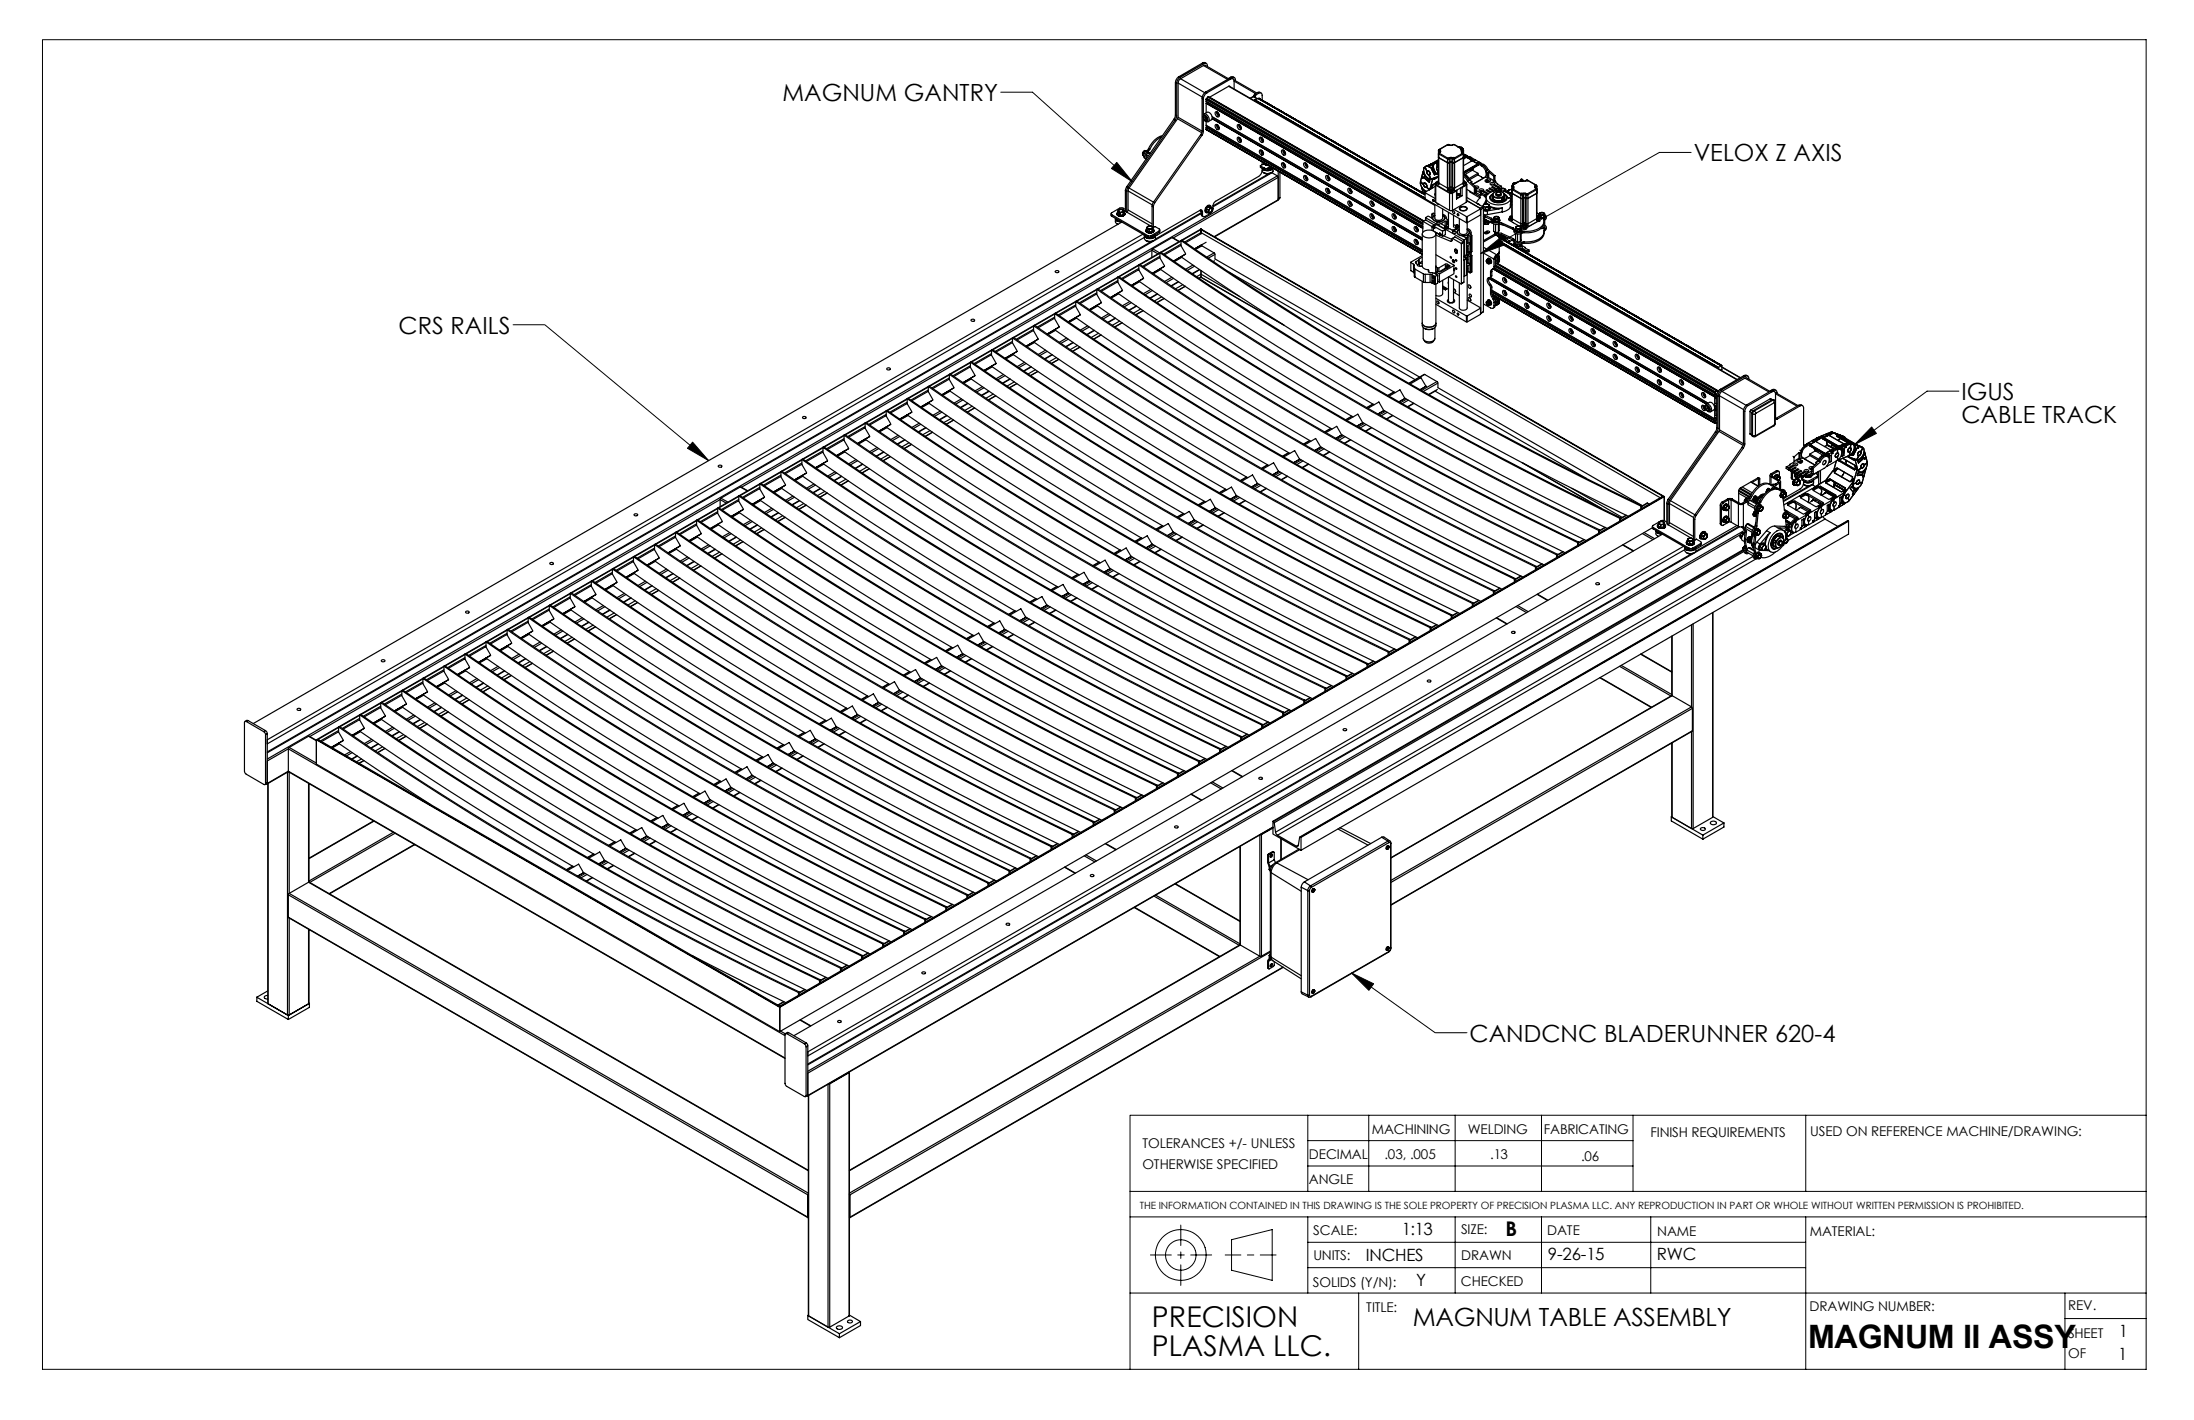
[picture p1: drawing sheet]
<svg xmlns="http://www.w3.org/2000/svg" width="432mm" height="279mm" viewBox="0 0 432 279" stroke-linecap="round" stroke-linejoin="round" font-family="sans-serif">
<defs><g id="words">
<text font-size="6.3" x="355.9" y="265.3">MAGNUM II ASSY</text>
<g font-size="5.6">
<text x="226.7" y="261.2">PRECISION</text>
<text x="226.7" y="266.8">PLASMA LLC.</text>
</g>
<text font-size="4.9" x="278" y="261">MAGNUM TABLE ASSEMBLY</text>
<g font-size="4.7">
<text x="154" y="19.9">MAGNUM GANTRY</text>
<text x="333.3" y="31.7">VELOX Z AXIS</text>
<text x="78.4" y="65.7">CRS RAILS</text>
<text x="386" y="83.2">CABLE TRACK</text>
<text x="386" y="78.7">IGUS</text>
<text x="289.2" y="205">CANDCNC BLADERUNNER 620-4</text>
</g>
<text font-size="4" x="296.3" y="243.3">B</text>
<g font-size="3.3">
<text x="275.9" y="243">1:13</text>
<text x="268.8" y="248.2">INCHES</text>
<text x="304.7" y="248">9-26-15</text>
<text x="326.1" y="248">RWC</text>
<text x="278.7" y="253.1">Y</text>
<text x="417" y="263.2">1</text>
<text x="416.9" y="267.5">1</text>
</g>
<g font-size="2.6">
<text x="224.8" y="225.9">TOLERANCES +/- UNLESS</text>
<text x="270" y="223.1">MACHINING</text>
<text x="288.9" y="223.1">WELDING</text>
<text x="303.8" y="223.1">FABRICATING</text>
<text x="324.8" y="223.7">FINISH REQUIREMENTS</text>
<text x="356.3" y="223.6">USED ON REFERENCE MACHINE/DRAWING:</text>
<text x="224.8" y="229.9">OTHERWISE SPECIFIED</text>
<text x="257.6" y="228.1">DECIMAL</text>
<text x="257.6" y="232.9">ANGLE</text>
<text x="272.5" y="228">.03, .005</text>
<text x="293.3" y="228.1">.13</text>
<text x="311.2" y="228.5">.06</text>
<text x="258.5" y="243">SCALE:</text>
<text x="287.5" y="242.8">SIZE:</text>
<text x="304.5" y="242.9">DATE</text>
<text x="326.2" y="243.2">NAME</text>
<text x="356.2" y="243.1">MATERIAL:</text>
<text x="258.5" y="248">UNITS:</text>
<text x="287.6" y="248">DRAWN</text>
<text x="258.4" y="253.2">SOLIDS (Y/N):</text>
<text x="287.5" y="253">CHECKED</text>
<text x="356.2" y="257.9">DRAWING NUMBER:</text>
<text x="407.1" y="257.8">REV.</text>
<text x="268.9" y="258.2">TITLE:</text>
<text x="407" y="263.2">SHEET</text>
<text x="407" y="267.2">OF</text>
</g>
<text font-size="2" x="224.3" y="237.9">THE INFORMATION CONTAINED IN THIS DRAWING IS THE SOLE PROPERTY OF PRECISION PLASMA LLC. ANY REPRODUCTION IN PART OR WHOLE WITHOUT WRITTEN PERMISSION IS PROHIBITED.</text>
</g></defs>
<g fill="none" stroke="#000" stroke-width=".2">
<path d="M8.4 7.8h414v261.6h-414zM197 18.1h6.2l19.6 17.6M332.8 30h-6.2l-35.2 19.9M101 63.9h6.2l32.3 26.7M385.5 77h-6.2l-14.3 10.5M266 191.5l16.4 11.7h6.3M257.4 219.4v15M269.4 219.4v15M286.4 219.4v15M303.4 219.4v15M321.4 219.4v15M355.4 219.4v15"/>
<path d="M422.4 219.4h-200v50M222.4 239.4h200M222.4 234.4h200M257.4 229.4h64M257.4 224.4h64M257.4 239.4v15M286.4 239.4v15M303.4 239.4v15M324.9 239.4v15M355.4 239.4v30M222.4 254.4h200M226.4 246.9h4.1"/>
<path d="M231.8 246.9h1.3M232.4 241v4.1M232.4 246.3v1.3M232.4 248.9v4M234.3 246.9h4.2M241.1 246.9h3.1M242.4 243.9l8-2v10l-8-2zM245.5 246.9h1.3M248 246.9h3.1M257.4 249.4h98M257.4 244.4h98M267.4 254.4v15"/>
<path d="M406.4 259.4h16M406.4 254.4v15"/>
<circle cx="232.4" cy="246.9" r="5"/>
<circle cx="232.4" cy="246.9" r="3"/>
</g>
<g fill="none" stroke="#000" stroke-width=".23">
<path d="M231.3 16.3v6.3M231.6 16.4v6.4M231.9 16.3l4.7 2.8M231.9 16.3v6.8M232 15.1a1.5 1.5 0 0 0-.7 1.2l.3 .1M232 15.1l.3 .1M232.3 15.2a1.46 1.46 0 0 0-.7 1.2M232.3 15.5l-.3 .4-.1 .4M232.3 15.5l4.8 2.7M236.6 19.3v6.4M236.7 12.4l.3-.1 .4 .2M236.7 12.4l.2 .1"/>
<path d="M236.7 12.4l-4.7 2.7M236.8 19.5v3.1M236.9 12.9l.3-.1 4.6 2.7M236.9 12.9l4.7 2.7M236.9 12.9l-4.6 2.6M236.9 12.5a.45 .45 0 0 1 .6 0 .45 .45 0 0 1 .1 .6M236.9 12.5l-4.6 2.7M237.3 18.1l-.7 .9v.3l.2 .2M237.3 18.1l.2 .2M237.4 19.9l42.6 24.7M237.4 19.6v.4M237.4 19.6l42.6 24.6"/>
<path d="M237.4 19.5v.1M237.4 19.5l42.6 24.6M237.4 19.5l42.6 24.5M237.4 19.5h.1M237.4 19.4l42.6 24.5M237.4 19.4v.1M237.5 18.3l-.3 .3-.4 .9M237.7 19.1l42.5 24.4M237.7 19.1l42.4 24.5M237.7 19.1l-.2 .3M237.9 19.1l42.3 24.4M241.8 17l40.6 23.4"/>
<path d="M241.9 16.9l40.5 23.4M241.9 15.4l.3 .2M241.9 15.4l-4.6 2.7M242 17l-.1-.1-3.8 2.2M242.2 15.6a.43 .43 0 0 1 .5-.1 .43 .43 0 0 1 .2 .5M242.2 15.6l-4.7 2.7M242.2 15.2l.3-.1 .5 .2M242.4 15.4h-.5M242.4 15.4l.3 .1M242.5 15.3a.45 .45 0 0 1 .5 0 .45 .45 0 0 1 .1 .6M242.5 15.3l-.3-.1-.5 .3M242.5 15.3l-.1 .1"/>
<path d="M242.8 15.7l4.5 2.6M242.9 16l4.2 2.4M242.9 16v1.5M246.6 19l.8 .5M246.8 18.9l-.7 .4 .6-.3 .8 .4M246.8 18.8l.2 .1M246.8 18.8v.2M247 19.7l33.5 19.4M247 19.7v.2M247 18.5l-.2 .3M247 18.5l.2 .1M247 19.7l33.5 19.3"/>
<path d="M247 19.7h.1M247 18.9v.3M247.2 18.6l-.2 .3M247.5 18.2l.3-.1 .4 .2M247.7 18.4a.43 .43 0 0 1 .5-.1 .43 .43 0 0 1 .2 .5v.9M247.7 18.4l-.2-.2-.5 .3M247.7 18.4l-.5 .2M247.8 19.3v.2h.3M247.8 19.3l-.8 .4M247.8 19.3v.2M248.1 19.5l-.1 .1h.3M248.1 19.5v.1"/>
<path d="M248.3 19.6l-.1 .1h.2M248.3 19.6v.1M248.4 19.7h.1M248.5 19.7l-.1 .2h.3M248.5 19.7v.2M248.7 19.9l-.1 .1h.3M248.7 19.9v.1M248.9 20l-.1 .1h.3M248.9 20v.1M221.5 37.5v4.1l.2 .1M221.7 37.7v4M221.8 36.7l-.3 .7 .2 .3"/>
<path d="M221.8 36.7l.2 .2M222 36.9l-.3 .8M222 37.6l4.8 2.7M222 37.6v3.7M222.2 37l-.2 .6M222.2 37l4.8 2.8M224.9 30.5l.2 .1zM224.9 30v.5M224.9 30l.3 .2M224.9 30h.1M225.2 29.6l-.3 .4M225.2 29.6l.3 .2"/>
<path d="M225.3 29.6h-.1M225.3 29.6l.3 .1M225.6 29.7h.1M225.6 30.4v.5l.2 .1M225.6 30.4l.4 .3M226 30l-.4 .4M226 30l.4 .1M226 30l.3 .2M226 29.8a.89 .89 0 0 0-.4 1.5M226 29.8l-.3-.2a1.02 1.02 0 0 0-.5 1.5l.3 .2M226 29.3l-.3 .3M226 29.3l.3 .1"/>
<path d="M226.3 29.4l-.3 .4M227 39.8l-.3 .8 .3 .1M227 39.8l.3 .1M227.3 39.9l-.3 .8M228.6 27a5 5 0 0 0-2.3 2.4M228.8 26.7a4.1 4.1 0 0 0-2.8 2.6M231.1 23.5l.2 .1M231.1 23.5l-9.3 13.2M231.3 23.6l-9.3 13.3M231.3 22.6l-.2 .9M231.3 22.6l.3 .2M231.6 22.8l-.3 .8"/>
<path d="M231.8 23.4l4.7 2.7M231.8 23.4l-9.6 13.6M231.9 23.1l-.1 .3M231.9 23.1l4.7 2.7M236.3 26.5l.3 .1M236.3 26.5l-9.3 13.3M236.6 26.6l-9.3 13.3M236.6 25.7l-.3 .8M236.6 25.7l.2 .1M236.8 25.8l-.2 .8M236.8 23.4v2.4M236.9 22.7a.74 .74 0 0 1 .7 .4 .74 .74 0 0 1 0 .7 .77 .77 0 0 1-.7-1.1z"/>
<path d="M236.9 22.8h.1a.66 .66 0 0 1 .5 1 .69 .69 0 0 1-.6-1zM237 22.5a.9 .9 0 0 0-.1 1 .9 .9 0 0 0 .9 .4M237 22.4a.99 .99 0 0 1 .8 1.5M237 22.4l.6-.3a.98 .98 0 0 1 .8 1.5l-.6 .3M237.2 22.9l.2 .1 .2 .5a.4 .4 0 0 1-.4-.2 .4 .4 0 0 1 0-.4zM237.3 23.1v-.1l.2 .3h-.2M237.3 23.1v.2M237.3 22.9h.1M237.3 22.9l-.1 .2M237.4 23.1h-.1M237.4 23.1h.1M237.4 23.4h.1"/>
<path d="M237.4 24.7l42.5 24.5M237.4 20.3l42.6 24.6M237.4 25l42.5 24.6M237.4 20.3v1.9M237.4 23.9v.8M237.4 25v.5M237.4 23a.21 .21 0 0 0-.2 .2 .21 .21 0 0 0 .2 .2M237.4 23.4l.2 .1M237.4 23.1v.1M237.4 20.3h.1M237.4 20.3l42.6 24.5M237.4 25h.1"/>
<path d="M237.4 25l42.5 24.5M237.4 25.5l42.5 24.5M237.4 25.5h.1M237.4 23.2l-.1 .1M237.6 23.2l-.1 .2h-.1M237.7 20.2l-.1 .1M237.7 24.9l-.1 .1M238.6 23l41.3 23.9M238.6 23.4l41.3 23.8M238.6 23.3l41.3 23.9M238.6 23.3l41.3 23.8M239.2 24.6a.6 .6 0 0 1 .6 .2 .6 .6 0 0 1 0 .7l-.3-.1-.3-.4z"/>
<path d="M239.3 22h.2l.3 .3a.35 .35 0 0 1 .2 .5 .35 .35 0 0 1-.5 .1l-.2-.2a.53 .53 0 0 1 0-.7zM239.4 24.7h.2M239.4 22l.1 .4 .4 .5M239.4 24.5l.1 .5 .3 .3M239.5 25l.5 .3M239.6 24.7v-.1l.1 .4 .3 .2M239.6 22.2v-.2l.1 .5 .3 .2M239.6 24.7l.1 .3M239.6 22.2l.1 .2M239.7 25.2l.1 .1M239.7 25l.2 .1M239.7 22.4l.2 .2"/>
<path d="M239.8 25.3h.1M239.8 22.6l.2 .1M239.8 25.2h.1M239.9 24.9l-.2 .1M239.9 22.4h-.2M239.9 25.2h.1M243.6 24.6a.56 .56 0 0 1 .6 .2 .56 .56 0 0 1-.1 .7 .74 .74 0 0 1-.5-.9zM243.6 27.1a.58 .58 0 0 1 .6 .3 .58 .58 0 0 1-.1 .6 .75 .75 0 0 1-.5-.9zM243.8 24.5a.81 .81 0 0 0 .5 .9M243.8 27l.1 .6 .3 .2M243.8 27.2l.1 .1M243.9 24.7v-.1l.1 .3 .3 .3"/>
<path d="M243.9 27.2v-.1l.1 .3 .3 .3M243.9 27.5l.4 .2h-.1M244 24.7l.1 .3M244 27.2l.1 .3M244 27.7l.2 .1M244.1 25l.2 .1M244.1 27.5l.2 .1M244.2 27.8l.1 .1M244.2 25.2h.1M244.2 24.9l-.1 .1M244.2 27.4l-.1 .1M248 27a.6 .6 0 0 1 .6 .4 .6 .6 0 0 1-.2 .6l-.4-.3a.53 .53 0 0 1 0-.7z"/>
<path d="M248 29.5a.6 .6 0 0 1 .6 .4 .6 .6 0 0 1-.2 .7l-.4-.3a.53 .53 0 0 1 0-.8zM248.1 32.6v.3l.8 .5M248.1 32.6l.8 .5M248.1 29.7l.2 .1M248.1 27l.1 .4 .4 .5M248.1 29.5l.1 .5 .3 .3M248.2 30.1l.5 .2M248.3 27.2v-.1l.1 .4 .3 .2M248.3 29.7v-.1l.1 .5 .3 .1M248.4 30.2l.1 .1M248.4 27.2v.3M248.4 29.7v.3"/>
<path d="M248.4 33.7l.3 .3M248.4 27.2h-.1M248.4 29.7h-.1M248.4 31.9v.5l-.3 .2M248.4 27.5l.2 .1M248.4 30l.2 .1M248.5 27.7h.2M248.5 30.2h.2M248.5 30.3l.1 .1M248.6 27.4l-.2 .1M248.6 29.9l-.2 .1M248.7 32.1l.6 .3"/>
<path d="M248.7 32v.2M248.7 32.1h.1M248.7 34a1.66 1.66 0 0 0 1.5 0M248.7 32.1v.1M248.7 34h.1M248.7 32.2h.1M248.7 32.2l.1 .1M248.8 32.2h-.1M248.8 32.3l.3 .1M248.8 32.3h.1M248.9 33.1h.6M248.9 33.1v.3l.3 .1 .3-.1v-.3"/>
<path d="M249 34.1h.1M249 34.1l.5 .2M249.1 32.4l.3 .1M249.1 20.1v.2l.2-.1M249.1 32.4h.1M249.1 20.1v.2M249.3 20.2v.2h.3M249.3 20.2v.2M249.4 32.5h.1M249.5 34.3l-10.8 6.2M249.5 34.2v.1M249.6 20.4l-.1 .1h.3"/>
<path d="M249.6 20.4v.1M249.8 20.5l-.1 .1h.3M249.8 33.3h.1M249.8 20.5v.1M250 34.1l-.5 .2M250 20.6v.2l.2-.1M250 33.2l-.4 .1h.2M250 20.6v.1M250 33.1v.1M250 32.8l-.5 .3M250.1 33l-.1 .2M250.2 20.7v.2l.2-.1"/>
<path d="M250.2 20.7v.2M250.3 32.9l-.8 .5M250.3 34l1.1 .6M250.4 33a1.28 1.28 0 0 1-1.8 .3M250.4 20.8v.2h.2M250.4 20.8v.2M250.5 33.1a1.03 1.03 0 0 1-1 .5l-.5-.1-.6-.4a1.74 1.74 0 0 1-.7 1.6l-8.5 4.9-.3 .4-.2 .5M250.5 33.7l-.1 .2-11.7 6.8M250.5 33.1a1.39 1.39 0 0 1-2.1 0M250.5 33.7h.1M250.5 33.1a.99 .99 0 0 1-1.4 1l-.4-.1M250.6 21h.1"/>
<path d="M250.7 21l-.1 .1h.3M250.7 21v.1M250.9 21.1l-.1 .1h.3M250.9 21.1v.2M251.1 21.2l-.1 .2h.3M251.1 21.2v.2M251.3 21.4l-.1 .1h.3M251.3 21.4v.1M251.4 34.6l.2 .3-20.7 11.9M251.4 34.6l-198.8 114.8M251.5 21.5l-.1 .1h.3M251.5 21.5v.1"/>
<path d="M251.6 39.3l-12.6 7.3M251.6 39.1l.3-.2-.3 .4M251.6 33.7v5.6M251.7 21.6v.2l.2-.1M251.7 21.6v.2M251.9 33.9v5M251.9 21.7v.2h.3M251.9 21.7v.2M252.2 21.9l-.1 .1h.3M252.2 21.9v.1M252.3 29.6a.58 .58 0 0 1 .6 .3 .58 .58 0 0 1-.1 .7l-.5-.4zM252.3 32.1a.62 .62 0 0 1 .6 .3 .62 .62 0 0 1 0 .7 .75 .75 0 0 1-.6-1z"/>
<path d="M252.4 22l-.1 .1h.3M252.4 22v.1M252.5 32.2l.1 .1M252.5 29.5a.83 .83 0 0 0 .5 .9M252.5 32v.5l.4 .3M252.6 22.1v.2l.2-.1M252.6 22.1v.1M252.6 32.6l.4 .2M252.6 29.6v.1M252.6 32.1v.1M252.6 29.6a.51 .51 0 0 0 .4 .6M252.6 32.1a.51 .51 0 0 0 .4 .6h-.1"/>
<path d="M252.7 29.7l.1 .3M252.7 32.2l.1 .3M252.7 32.7l.2 .1M252.8 30l.2 .1M252.8 32.5l.2 .1M252.8 22.2v.2h.2M252.8 22.2v.2M252.9 32.8l.1 .1M252.9 30.2h.1M252.9 29.9l-.1 .1M252.9 32.4l-.1 .1M253 32.9h.1"/>
<path d="M253 22.4v.1h.3M253 22.4v.1M253.3 22.5l-.1 .1h.3M253.3 22.5v.1M253.5 22.6l-.1 .1h.3M253.5 22.6v.2M253.7 22.7l-.1 .2h.3M253.7 22.7v.2M253.9 22.9l-.1 .1h.3M253.9 22.9v.1M254.1 23l-.1 .1h.3M254.1 23v.1"/>
<path d="M254.3 23.1l-.1 .1h.4M254.3 23.1v.2M254.6 23.2l-.1 .2h.3M254.6 23.2v.2M254.8 23.4l-.1 .1h.3M254.8 23.4v.1M255 23.5v.1h.2M255 23.5v.1M255.2 23.6l-.1 .1h.3M255.2 23.6v.1M255.4 23.7v.2h.3M255.4 23.7v.2"/>
<path d="M255.7 23.9l-.1 .1h.3M255.7 23.9v.1M255.9 24l-.1 .2 .3-.1M255.9 24v.1M256.1 24.1l-.1 .1h.3M256.1 24.1v.2M256.3 24.2l-.1 .2h.3M256.3 24.2v.2M256.5 24.4l-.1 .1h.3M256.5 24.4v.1M256.6 32.1a.6 .6 0 0 1 .7 .3 .6 .6 0 0 1-.1 .7l-.3-.1a.75 .75 0 0 1-.3-.9zM256.6 34.6a.57 .57 0 0 1 .7 .3 .57 .57 0 0 1-.2 .7 .75 .75 0 0 1-.5-1z"/>
<path d="M256.7 24.5l-.1 .1h.3M256.7 24.5v.1M256.8 34.7l.2 .1M256.8 32l.1 .5 .4 .4M256.8 34.5l.2 .6 .2 .2M256.9 24.6l-.1 .1h.4M256.9 35.1l.5 .2M256.9 24.6v.2M257 32.2v-.1l.1 .4 .3 .2h-.2M257 34.7v-.1l.1 .5 .3 .1M257 32.2l.1 .3M257.1 35.2l.1 .1"/>
<path d="M257.1 34.7v.3M257.1 34.7h-.1M257.1 32.5l.2 .1M257.1 35l.2 .1M257.2 24.7l-.1 .2h.3M257.2 24.7v.2M257.2 35.3l.1 .1M257.2 35.2l.2 .1M257.3 32.4l-.2 .1M257.3 34.9l-.2 .1M257.3 35.4h.1M257.3 32.6h.1"/>
<path d="M257.3 35.1h.1M257.4 24.9l-.1 .1h.3M257.4 24.9v.1M257.6 25v.1h.2M257.6 25v.1M257.8 25.1l-.1 .1h.3M257.8 25.1v.2M258 25.2v.2h.3M258 25.2v.2M258.3 25.4l-.1 .1h.3M258.3 25.4v.1M258.5 25.5l-.1 .2 .3-.1"/>
<path d="M258.5 25.5v.1M258.7 25.6l-.1 .1h.3M258.7 25.6v.2M258.9 25.7l-.1 .2h.3M258.9 25.7v.2M259.1 25.9l-.1 .1h.3M259.1 25.9v.1M259.3 26l-.1 .1h.3M259.3 26v.1M259.5 26.1v.2l.2-.1M259.5 26.1v.2M259.7 26.2h.1"/>
<path d="M259.8 26.2l-.1 .2h.3M259.8 26.2v.2M260 26.4l-.1 .1h.3M260 26.4v.1M260.2 26.5h.1M260.2 26.5v.1h.2M260.2 26.5v.1M260.4 26.6v.2l.2-.1M260.4 26.6v.2M260.6 26.7v.2h.2M260.6 26.7v.2M260.8 26.9v.1h.3"/>
<path d="M260.8 26.9v.1M261 34.6a.58 .58 0 0 1 .6 .3 .58 .58 0 0 1-.1 .7 .79 .79 0 0 1-.6-1zM261 37.1a.57 .57 0 0 1 .6 .3 .57 .57 0 0 1-.1 .7l-.5-.4zM261.1 27l-.1 .2 .3-.1M261.1 27v.1M261.2 37.2l.1 .1M261.2 34.5v.2a.77 .77 0 0 0 .5 .7M261.2 37v.1a.67 .67 0 0 0 .4 .7M261.3 27.1l-.1 .1h.3M261.3 27.1v.2M261.3 37.6l.4 .2M261.3 34.6v.1"/>
<path d="M261.3 37.1v.1M261.3 34.6l.1 .5 .3 .1M261.3 37.1l.1 .4 .3 .3M261.4 37.3l.1 .2M261.4 37.7l.2 .1M261.5 34.7v.3M261.5 35l.2 .1M261.5 34.7h-.1M261.5 37.5l.2 .2M261.5 27.2l-.1 .2 .3-.1M261.5 27.2v.2M261.6 37.8l.1 .1"/>
<path d="M261.6 35.2l.1 .1M261.6 37.7l.1 .1M261.6 34.9l-.1 .1M261.6 37.4l-.1 .1M261.7 27.3v.1M261.7 27.4v.1h.2M261.7 35.1h.1M261.7 37.6v.1M261.7 27.4v.1M261.9 27.5l-.1 .1h.3M261.9 27.5v.1M262.1 27.6l-.1 .1h.4"/>
<path d="M262.1 27.6v.2M262.4 27.7l-.1 .2h.3M262.4 27.7v.2M262.6 27.9v.1h.2M262.6 27.9v.1M262.8 28v.2l.2-.1M262.8 28v.1M263 28.1v.2l.2-.1M263 28.1v.2M263.2 28.2v.2h.2M263.2 28.2v.2M263.4 28.4v.1h.3"/>
<path d="M263.4 28.4v.1M263.7 28.5l-.1 .1h.3M263.7 28.5v.1M263.9 28.6l-.1 .1h.3M263.9 28.6v.2M264.1 28.7l-.1 .2h.3M264.1 28.7v.2M264.3 28.9v.1h.2M264.3 28.9v.1M264.5 29l-.1 .1h.4M264.5 29v.1M264.8 29.1l-.2 .1 .4 .1"/>
<path d="M264.8 29.1v.2M265 29.3l-.1 .1h.3M265 29.3v.1M265.2 29.4v.1h.2M265.2 29.4v.1M265.3 37.1a.58 .58 0 0 1 .7 .3 .58 .58 0 0 1-.2 .7 .75 .75 0 0 1-.5-1zM265.3 39.6a.61 .61 0 0 1 .7 .3 .61 .61 0 0 1-.1 .7 .72 .72 0 0 1-.6-1zM265.4 29.5v.2l.2-.1M265.4 29.5v.1M265.5 37a.86 .86 0 0 0 .5 .9M265.5 39.6l.1 .4 .3 .3M265.5 39.7l.2 .1"/>
<path d="M265.6 29.6v.2l.2-.1M265.6 29.6v.2M265.7 39.8v-.2v.4l.4 .3-.1-.1M265.7 37.1v.1M265.7 37.1v.4l.4 .3M265.7 37.3l.1 .2M265.7 39.8l.1 .2M265.8 29.7v.2h.2M265.8 37.5l.2 .2M265.8 29.7v.2M266 37.7l.1 .1M266 37.4l-.2 .1"/>
<path d="M266 39.9l-.2 .1M266 29.9v.1h.3M266 37.6v.1M266 29.9v.1M266.3 30l-.1 .1h.3M266.3 30v.1M266.5 30.1l-.1 .1h.3M266.5 30.1v.2M266.7 30.2l-.1 .2h.3M266.7 30.2v.2M266.9 30.4v.1h.2M266.9 30.4v.1"/>
<path d="M267.1 30.5l-.1 .1h.4M267.1 30.5v.1M267.4 30.6l-.1 .1 .3 .1M267.4 30.6v.2M267.6 30.8l-.1 .1 .2-.1M267.6 30.8v.1M267.7 30.8l.1 .1M267.8 30.9v.1h.2M267.8 30.9v.1M268 31v.2l.2-.1M268 31v.1M268.2 31.1h.1"/>
<path d="M268.2 31.1v.2l.2-.1M268.2 31.1v.2M268.4 31.2v.2h.2M268.4 31.2v.2M268.6 31.4v.1h.3M268.6 31.4v.1M268.9 31.5l-.1 .1h.3M268.9 31.5v.1M269.1 31.6l-.1 .1h.3M269.1 31.6v.2M269.3 31.7h.1M269.3 31.7l-.1 .2h.3"/>
<path d="M269.3 31.7v.2M269.5 31.9v.1h.2M269.5 31.9v.1M269.7 32h.1M269.7 39.6l.5 .2a.38 .38 0 0 1 .2 .5 .38 .38 0 0 1-.5 .2 .66 .66 0 0 1-.2-.9zM269.7 32l-.1 .1h.4M269.7 32v.2M269.9 39.6l.1 .4 .4 .4M270 32.1l-.1 .1 .3 .1M270 32.1v.2M270 39.8v-.2l.1 .4 .2 .3M270.1 39.8l.1 .2"/>
<path d="M270.2 32.3v.1h.2M270.2 32.3v.1M270.3 39.9l-.1 .1M270.4 32.4v.1h.2M270.4 32.4v.1M270.6 32.5v.2l.2-.1M270.6 32.5v.1M270.8 32.6v.2l.2-.1M270.8 32.6v.2M271 32.7v.2h.3M271 32.7v.2M271.3 32.9l-.1 .1h.3"/>
<path d="M271.3 32.9v.1M271.5 33l-.1 .1h.3M271.5 33v.1M271.7 33.1l-.1 .2h.3M271.7 33.1v.2M271.9 33.3l-.1 .1h.3M271.9 33.3v.1M272.1 33.4v.1h.3M272.1 33.4v.1M272.4 33.5l-.2 .1h.4M272.4 33.5v.2M272.6 33.6l-.1 .1 .3 .1"/>
<path d="M272.6 33.6v.2M272.8 33.8v.1h.2M272.8 33.8v.1M273 33.9v.1h.2M273 33.9v.1M273.2 34v.2l.2-.1M273.2 34v.1M273.4 34.1v.2l.2-.1M273.4 34.1v.2M273.6 34.2v.2h.3M273.6 34.2v.2M273.9 34.4l-.1 .1h.3"/>
<path d="M273.9 34.4v.1M274.1 34.5l-.1 .1h.3M274.1 34.5v.1M274.3 34.6l-.1 .2h.3M274.3 34.6v.2M274.5 34.8l-.1 .1h.3M274.5 34.8v.1M274.7 34.9v.1h.3M274.7 34.9v.1M275 35l-.2 .1h.4M275 35v.2M275.2 35.1l-.1 .1 .3 .1"/>
<path d="M275.2 35.1v.2M275.4 35.3v.1h.2M275.4 35.3v.1M275.6 35.4v.1h.2M275.6 35.4v.1M275.8 35.5v.2l.2-.1M275.8 35.5v.1M276 35.6v.2h.2M276 35.6v.2M276.2 35.8l-.1 .1h.4M276.2 35.8v.1M276.5 35.9l-.1 .1h.3"/>
<path d="M276.5 35.9v.1M276.7 36l-.1 .1h.3M276.7 36v.2M276.9 36.1l-.1 .2h.3M276.9 36.1v.2M277.1 36.3l-.1 .1h.3M277.1 36.3v.1M277.3 36.4v.1h.3M277.3 36.4v.1M277.6 36.5l-.1 .1h.3M277.6 36.5v.2M277.8 36.6l-.1 .1 .3 .1"/>
<path d="M277.8 36.6v.2M278 36.8l-.1 .1h.3M278 36.8v.1M278.2 36.9v.1h.2M278.2 36.9v.1M278.4 37v.2l.2-.1M278.4 37v.1M278.6 37.1v.2l.2-.1M278.6 37.1v.2M278.8 37.2v.1M278.8 37.3l-.1 .1h.4M278.8 37.3v.1"/>
<path d="M279.1 37.4l-.1 .1h.3M279.1 37.4v.1M279.3 37.5h.1M279.3 37.5l-.1 .1h.3M279.3 37.5v.2M279.5 37.6l-.1 .2h.3M279.5 37.6v.2M279.6 35.8l.6 .5M279.6 35.8h.1M279.7 37.8l-.1 .1h.3M279.7 37.8v.1M279.8 34.9l.2-.1 .1 .1"/>
<path d="M279.9 37h-.1M279.9 37h-.1l.1 .3h.2l.1 .2h-.2l.1 .5M279.9 37.9v.1h.3M279.9 37.9v.1M280 34.1l.1-.1 .2 .2M280.1 37.3v.1M280.1 33.7l-.1 .2 .3 .3-.1 .1-.2-.2-.2 .6 .3 .2-.1 .2-.2-.2-.2 1.1 .2-1.1 .2 .2 .1-.2-.3-.2 .2-.6 .2 .2 .1-.1-.3-.3 .1-.2 .1 .1zM280.1 37.4l-.1 .1M280.1 37.4h.1M280.2 38l-.1 .1h.3M280.2 38v.2M280.2 33.7h-.1"/>
<path d="M280.2 36.1a.45 .45 0 0 1 .5 .2 .45 .45 0 0 1-.1 .6l-.4-.4zM280.2 36h.1a.54 .54 0 0 1 .5 .8l.5 .5M280.3 33a1.85 1.85 0 0 0 1.1 2.2M280.3 33h.2l.3 .7v.4l.8 1.1M280.3 33h.1M280.3 34.9h-.1M280.4 34.6l1 .9-.1 .4-1.1-1zM280.4 38.1l-.1 .1h.2M280.4 38.1v.2M280.4 34.6l-.1 .3 1 .9M280.4 37.7l.1 .1M280.5 37.9v1.2l8.1 4.7"/>
<path d="M280.5 33h.1M280.5 37.9l1.9 1.2M280.5 37.8v.1M280.6 37.8l-.2-.1 .1 .3M280.7 32.7l-.2 .2M280.7 32.7h.1M280.7 36.8l-.3-.1-.2-.4-.6-.5a1.77 1.77 0 0 0 1.2 1.9M280.7 32.7l-.2 .1M280.7 36.8l.6 .5M280.8 36.8h-.1M280.8 33.7a.45 .45 0 0 1 .6 .2 .45 .45 0 0 1-.2 .5 .62 .62 0 0 1-.4-.7zM280.9 33.6a.52 .52 0 0 1 .5 .8h-.1"/>
<path d="M281.2 32.5l-.5 .2M281.2 34.4l.4 .8M281.3 32.5l-.2 .1M281.3 32.5h.1M281.3 37.3h.1M281.4 32.4l.1-.1-.2 .2M281.4 32.4l-.7 .3M281.4 35.2l.5 .1M281.4 32.4l-.1 .1M281.4 32.4h.1M281.4 32.9h-.1M281.5 37.2l-.1 .1"/>
<path d="M281.6 35.2h-.2M281.6 33l.3-.1 .7 1.4-.3 .1zM281.7 33l.7 1.4 .2-.1M281.7 37.1l-.2 .1M281.7 32.3l.5-.2-.3 .2M281.7 32.3l-.3 .1M281.7 32.3h.1M281.9 35.2h-.1M281.9 36.6l.1 .4M281.9 32.3l-.2 .1M281.9 32.3h.1M282 39.4h.1"/>
<path d="M282 35.1l.1 .1M282 32.2l-.1 .1M282 32.6l-.1 .1M282.1 39.6h.1M282.1 35.2l-.2 .1-.5 2M282.2 32.4l-.1-.2-.2 .1 .2 .4h-.2l-.2-.3-.4 .1 .1 .4h-.1l-.2-.3-.7 .3-.1 .1h.2l.3 .7M282.2 32.1l-.9 .4M282.2 35.1l-.1 .1M282.2 39.4l-.2 .1M282.2 39.4v.2l-.2-.1M282.2 39.4h-.2v.1M282.3 32.1l-.2 .1"/>
<path d="M282.3 32.1h.1M282.3 32.1l-.3 .1M282.3 32v.1M282.3 32h.1M282.4 34.4h-.1M282.4 32.1l.7-.1-.3-.1-.5 .3M282.4 38.1v.2M282.4 38.1v.4M282.4 36.3v3.4l.2 .1M282.4 36.7l-1.9 1.1M282.6 32.1a.89 .89 0 0 0-.3 1.3l.4 .7 .3 .2M282.6 32.1l.2 .1 .1 .7"/>
<path d="M282.6 32.1h.1M282.6 36l-.9 .6 .1 .5M282.6 36.4v3.4l2.7 1.6M282.6 35.9v.5M282.6 36.1l-.2 .1 .1 .2 2.8 1.6h.6M282.6 36v.4M282.6 36.4l2.8 1.6M282.6 36l.6 .3M282.8 39.9l.2 .3h.2M282.8 32.2h.1M282.8 34.2l.3 .2-.2-.2M282.9 32.9l-.2 .2 .3 .5v.7"/>
<path d="M282.9 32.9h.1M282.9 31.9l-.2 .1M282.9 31.9l-.6 .1M283 33.6l.1 .7M283.1 34.3h-.1M283.1 29.6l.1 .7M283.1 29.6l.1 .1M283.1 32.2l-.5-.1 .2 .1 .1 .7h.2M283.1 31.8l-.2 .1M283.1 33l-.2-.1a.45 .45 0 0 0-.2 .5 .45 .45 0 0 0 .4 .3M283.1 34.7l-1.7 .5M283.1 35.9l1.9 1.1 .5-.1 .7 .1 1.8-1.1"/>
<path d="M283.1 30.3l.1 6M283.1 35.6l-.5 .3v.1M283.1 35.9h-.3l.3 .1M283.1 32l-.2 .1M283.1 31.6l-.8 .4M283.1 31.5l-1.6 .9M283.1 31.7l-.1 .1M283.1 34.8l-.8 .5 .1-.3M283.2 29.7v.4M283.2 30.3v6M283.2 30.3l1.7 1M283.2 29.7l.2 .1"/>
<path d="M283.2 30l-.1 1 1.8 1M283.2 29.4l-.1 .2M283.2 29.4h.1M283.2 30h.1M283.2 29.5h.1M283.3 30v.1M283.3 30.1l-.1 .2M283.3 29.5l-.1 .2M283.3 30.1l1.7 1M283.3 29.5l.1 .1M283.3 29.4l-.1 .1M283.3 29.4l.2 .1h-.3"/>
<path d="M283.3 29.4h.1M283.4 29.8v.1M283.4 29.8v.2M283.4 29.9v.1M283.4 29.9l-.2 .1M283.4 29.6l.1 .2-.1 .2M283.4 29.6v.2M283.4 30h-.1M284.9 32h.3M284.9 31.3h.3M284.9 37.3h.3M284.9 31.3v6"/>
<path d="M284.9 28.5l-1.6 .9M284.9 37.3l.5 .3M284.9 28.4l.5 .2M284.9 28.4l-1.7 1M284.9 28.4h.3M284.9 28.4v.1M285 31.1h.1M285 31.1l-.1 .2M285 28.4l.1 .2-.2-.1M285.1 31.1l.1 .2M285.1 28.4l.2 .2M285.2 32l.3-.1 .4 .1"/>
<path d="M285.2 31.3v6M285.3 38v3.4M285.3 31h.5M285.3 28.6h.5M285.3 31l.1 .2M285.3 28.6h.1M285.3 31l-.2 .1M285.4 28.6h.4M285.4 31.2h.4v6M285.4 38h.4M285.4 37.6h.4M285.4 37.2h.4"/>
<path d="M285.4 31.2v6M285.4 37.6v.4M285.4 31.2l-.2 .1M285.4 37.2l-.2 .1M285.4 37.3l.4 .1-.2 .1h-.2zM285.8 37.6v.4M285.8 37.2l.1 .1M285.8 31v.2l.1 .1M285.8 31l.2 .1M285.9 38v3.4M285.9 31.3h.4M285.9 32h.4"/>
<path d="M285.9 37.3h.4M285.9 31.3v6M285.9 28.4h.3zM286 31.1h.1M286 31.1l-.1 .2M286 28.4l-.2 .2M286.1 31.1h.1M286.2 28.4l.7 .5M286.2 31.1l.1 .2M286.2 28.4l.8 .5M286.3 31.1l-.3-.1 .1 .1M286.3 31.1h-.1"/>
<path d="M286.3 31.3v6M286.3 37.3l-.5 .3M286.4 37.5h.1M286.5 37.5l-.7 .5M286.7 37.5v1.6M286.7 37.5l-.8 .5M286.7 38.1h.5M286.7 37.4v.1M286.7 37.4v1.7M286.8 38.2v.1M286.9 28.9l.3 .1M287 38.3l-.1 .1h.1"/>
<path d="M287 38.1l-.2 .1M287 38.1l.1 .1v.2h-.2l-.1-.2M287 38.3v.1M287 38.1v.2M287.2 38.1a.19 .19 0 0 1 .1 .3 .19 .19 0 0 1-.2 .1h-.4M287.2 38.1v.3h-.5M287.2 29h.1M287.2 29l.5 .3-.5-.3M287.3 29l.2-.1 .1 .1M287.3 38.3l-.1 .5h-.5M287.3 38.5h.1M287.4 29.1l-.4-.2h.2l.3 .3"/>
<path d="M287.4 38.5h.4M287.4 37v1.5M287.5 29.2h.2M287.5 29l-.1 .1 .3-.1 .2 .2M287.6 29.1l.1 .2M287.6 29.4h.1M287.6 29.4v.1M287.6 29.5h.1M287.7 29.5h.1M287.7 29.5l.2 .1M287.7 29.6l-.1 .2 .1 .2M287.7 29.6l.1 .2"/>
<path d="M287.7 30h.2M287.7 29.5l.1 .1M287.7 29.5v.1M287.8 29.9l-.1 .1M287.8 36.9h-.3M287.8 29.9l.2 .1M287.8 36.9v1.6M287.8 38.5l-1.1 .6M287.8 29.8v.1M287.8 29.8v.2M287.8 29.6h-.1M287.8 30.2l-1.5 .9"/>
<path d="M287.8 29.5v.1M287.9 29.5v.1M287.9 30v.1M287.9 30.2l.1 .1M287.9 29.3h-.2l-.1 .1M287.9 29.3h.1M287.9 30h.1M287.9 30.2h-.1M287.9 29.3l-.2 .1M287.9 29.3l-.3 .1M287.9 29.6l.1 .1M287.9 30.1h-.3l.2 .1"/>
<path d="M287.9 29.5h.1M287.9 29.5l-.1 .1M287.9 30.1v.1M288 30v.3M288 29.3v.1M288 29.3l-.3 .1M288 29.5h-.1M288 29.5h.1M288 29.7v.4M288 30.3v6M288 30.3l-1.7 1M288 29.7l-.2 .1"/>
<path d="M288 29.5v.1M288 29.4h-.3M288 29.4h.1M288 29.4v.1M288 29.6v.1M288 34.4a2.03 2.03 0 0 1 1.1 1.1M288 35.4l.3 .3M288 34.7l.8 1M288 34.5l.5 .3 .6 .7M288 30.9l-1.7 1.1M288 29.6v6.7M288 35.6l.5 .3v.1"/>
<path d="M288 35.9h.3l-.3 .1M288 30.3l.4 .2M288.1 36.6h.1M288.1 36.6l-1.6 .9M288.2 31l-.2 .1M288.2 30.9v.1M288.2 31l.1 .1M288.2 30.8l-.2 .1M288.2 30.8h.1M288.2 30.8v.1M288.2 30.8l.7 .3M288.2 30.9l-.2 .2"/>
<path d="M288.3 30.6l.1-.1v.1M288.3 30.6h.2M288.3 30.6l-.3 .1M288.3 31.1l-.3 .1M288.3 31.1l-.3 .2M288.5 30.6l-.3 .2M288.5 30.6l.3 .1M288.5 30.6h.1M288.5 34.4l.5 .5 .3 .5M288.5 34.4l-.3 .1M288.5 36l-.5 .3M288.5 36v.4"/>
<path d="M288.5 36.4l-.4 .2M288.6 36.1l.1 .1-.1 .2M288.6 35.9l-.1 .5M288.6 36.4v3.4M288.6 36.4l-.8 .5M288.6 36.1h.1M288.6 39.8l-2.7 1.6M288.7 36.3v3.4l-.1 .1M288.7 38.9l3.1 1.8M288.7 37.3l1.5 .8M288.8 30.7l-.2 .1 .6 .2M288.8 30.7v.1"/>
<path d="M288.8 35.7l1.4 1.2M288.8 30.8v.1M289.1 35.5l-.3 .2M289.1 30.8l.4 .1M289.1 30.8l-.3 .1M289.1 30.8h.1M289.2 31l-.3 .1 .7 .6M289.2 31l.5 .4M289.2 31l.1 .1M289.3 37.6l.1 .2M289.3 31.1l.5 .3-.2 .1M289.3 35.4l-.2 .1"/>
<path d="M289.3 35.4l.4 .4M289.4 37.7v.1M289.4 37.8l1.8 1.1M289.5 30.9l-.2 .2M289.5 30.9l.7 .5M289.6 31.7h.1M289.6 31.5v.2M289.6 33.5v.1M289.6 31.5l.2 .1M289.6 33.5h.1M289.7 35.8v.3M289.7 35.8l-.3 .1 1 .8"/>
<path d="M289.8 31.6l-1.8 1M289.8 33.4h.1M290 33a.52 .52 0 0 1-.8 .5M290 31.7v.1M290 31.7l.6 .4M290 33l-.2 .4-.2 .1M290.1 31.5l.1-.1v.1M290.1 31.5l-.3 .1M290.1 31.5l.2 .1M290.2 36.9v1.2M290.3 36.6a.41 .41 0 0 1 .4 0 .41 .41 0 0 1 .3 .4l-.6 .2M290.3 31.6l-.3 .1 .6 .4 .3-.2"/>
<path d="M290.3 31.6l.1-.1 .6 .4M290.3 31.6l-.3 .1M290.3 31.6h.1M290.3 38.1l.9 .5M290.4 36.9l.4 .1-.1 .1M290.4 36.7v.9l.2-.1M290.4 36.7l-.2 .2M290.4 37.9l1 .5v-.1h.1M290.4 37.9l-.2 .2M290.6 37.1v.1M290.6 37.5l-.2 .4M290.6 37.5l.9 .5"/>
<path d="M290.7 37.2h-.3M290.8 32.4l-2.8 1.6M290.8 32.3v.1M290.8 32.4h.1M290.9 32.4l-2.9 1.8 .5 .2M290.9 32.2l-2.9 1.6M290.9 32.2h.1M290.9 32.2l-2.9 1.8M290.9 34.1v.3M290.9 32.4l-2.9 1.7M290.9 32.2l.7 .4M290.9 34.1l-1.1-.6-1.5 .8"/>
<path d="M290.9 34.1l-1.8 1M290.9 34.4l-1.6 .9M290.9 31.9l.2 .1M291 31.9h-.1M291 31.9v.1M291.1 32h.1M291.1 32l-.2 .2M291.1 32l.1-.1 .2 .2M291.2 37.3a.47 .47 0 0 1 .5-.2 .47 .47 0 0 1 .3 .4 .46 .46 0 0 1-.5 .2 .46 .46 0 0 1-.4-.4zM291.2 38.6l.1 .3-.7 1.1M291.2 38.9h.1M291.2 38.6v.3"/>
<path d="M291.3 37.7l.1-.2h.3l.1 .2M291.4 32.3a1.33 1.33 0 0 1 1.4 1M291.4 32.1l-.1 .1 .5 .3M291.4 32.1v.2M291.4 32.3h.1M291.5 38h.1l.8 .5 .4-.3-.9-.4 .2-.2 .8 .5M291.5 38v.3h.1l-.2 .1M291.6 32.6l.4 .4a1.43 1.43 0 0 1 .2 1.9h-.5l-.8-.5M291.6 38v.3l.6 .4M291.6 32.4a1.75 1.75 0 0 1 1 1.1M291.8 32.5l.5 .5 .3 .5M291.8 32.5l-.2 .1"/>
<path d="M291.8 35.1l-1.9 1.2M291.8 35.1h.1M292.1 37.6v.3M292.2 34.9h.1M292.2 38.4l.2 .4M292.3 35.5a.58 .58 0 0 1 .6-.3 .58 .58 0 0 1 .5 .4 .66 .66 0 0 1-1.1 0zM292.4 34.8l.4 .3 .2-.2 1 .6-.2 .1 .9 .5-.1 .1 .9 .4-.4 .3-.8-.5-.2 .1 .9 .5-.5 .2-.7-.5-.2 .1 .8 .5-.4 .2-.8-.5-.2 .1 .9 .5-.2 .1M292.4 34.8l-.2 .1M292.4 34.8l-2.5 1.5M292.4 38.5v.3M292.4 39.6l.1 .5M292.4 39.6l-.4 .6"/>
<path d="M292.4 33.6l.4 .4M292.4 35.4l.2 .3M292.5 38.9v.8l.2 .4M292.5 39.4l-.1 .2M292.5 38.7l-.1 .1M292.6 35.7l-.1 .1M292.6 35.7v.1M292.6 33.5h.1M292.6 35.3l.2 .3M292.6 33.5l-.2 .1 .1 .9-.1 .3M292.7 37.3v.3M292.8 35.6h.3v.2"/>
<path d="M292.8 35.6v.2M292.8 35.6l-.2 .1M292.8 34v1.1M292.8 38.1v.1M292.8 33.3l-.2 .2M292.8 33.3l1.4 1.3M292.9 38.1a3.2 3.2 0 0 1 4.4 .5 1.38 1.38 0 0 1-1.4 1.6 3.6 3.6 0 0 1-3-.5 .96 .96 0 0 1 0-1.6zM293 33.8l1 .9 .2-.1M293 33.8v1.1M293 35.8h.1M293 33.8l-.2 .2M293 35.8l-.3 .1"/>
<path d="M293.2 37v.3M293.3 36a.46 .46 0 0 1 .5-.1 .46 .46 0 0 1 .4 .3 .51 .51 0 0 1-.9-.1zM293.3 37.8h.1M293.4 39v.1a2 2 0 0 0 2.9 .2l.2-.3M293.4 38.9v.1M293.4 37.8l-.7-.5-.2 .1 .8 .5M293.5 36.4l.1-.2 .3 .1v.1M293.7 38.4h.1a1.33 1.33 0 0 0 2.3 0 .74 .74 0 0 1 .3 .8 .74 .74 0 0 1-.8 .5 1.82 1.82 0 0 1-2.2-.7zM293.8 38.2l-.5 .4-.1 .3M293.8 38.5l.1 .5M293.8 38.8a1.3 1.3 0 0 0 2.1 .4l.2-.3M293.8 38.5v.5z"/>
<path d="M293.8 36.7v.3M293.8 38.5h.1M293.8 38.2a.8 .8 0 0 0-.6 .8 .8 .8 0 0 0 .8 .7 1.97 1.97 0 0 0 2.6-.8l-.1-.3-.5-.4M293.8 39h.1M293.9 37.4v.2M293.9 38a1.36 1.36 0 0 1 2.1 .3 1.26 1.26 0 0 1-2.2 0zM294 34.7v.8M294 37.5v.1M294.2 34.6v1.2M294.2 35.6h.1M294.2 35.6l.1 .3M294.3 36.4v.2"/>
<path d="M294.4 35.8v.1M294.4 38.1a.49 .49 0 0 0 .5 .5 .49 .49 0 0 0 .5-.5v.1a.51 .51 0 0 1-.5 .4 .51 .51 0 0 1-.5-.5zM294.4 37.1v.4M294.4 37.4l.1 .1M294.5 37.2v.3M294.6 38a.44 .44 0 0 1 .4-.2 .44 .44 0 0 1 .3 .4 .41 .41 0 0 1-.5 .2 .41 .41 0 0 1-.2-.4zM294.6 37.9a.28 .28 0 0 0-.1 .4 .28 .28 0 0 0 .4 .1 .31 .31 0 0 0 .4 0 .31 .31 0 0 0-.1-.5M294.7 36.1v.2M295 36.8v.5l-.5 .2M295 37.1l.1 .1M295.1 36.9v.3M295.2 37.4h.1"/>
<path d="M295.2 37.4v.1M295.2 37.5h.1M295.3 37.3l.6-.2a.29 .29 0 0 1 .4 .2 .29 .29 0 0 1-.4 .3h.2M295.3 37.3l.1 .2-.2-.1M295.3 37.3l.1-.1a.74 .74 0 0 1 .9 .1M295.3 37.3l-.1 .1M295.4 37.5a.43 .43 0 0 1 .3-.4 .43 .43 0 0 1 .4 .1l.1 .2-.4 .2M295.4 37.5h.1M295.5 37.5a.23 .23 0 0 1-.1-.3 .23 .23 0 0 1 .3-.1h.2a.22 .22 0 0 1 .3 .1 .22 .22 0 0 1-.1 .3M295.5 36.6v.4l-.4 .2M295.7 38.9l-.1 .2 .1 .2M296.1 38.2l.4 .3 .1 .4"/>
<path d="M296.1 38.4a1.39 1.39 0 0 0-2.2-.4l-.1 .5M296.1 38.4v.5a1.37 1.37 0 0 1-2.4 0M296.1 38.7a.6 .6 0 0 1-.6 .8 1.26 1.26 0 0 1-1.7-.6v-.1M296.1 38.4h.1M296.1 37.6v.1M296.3 37.5l.3 .3M296.3 37.5l.2 .3M296.3 37.3l-.2 .3M296.3 37.3v.4M296.5 38.9v.1M296.7 37.9h.1M296.7 37.7l.2 .1"/>
<path d="M296.7 37.8h-.2M296.8 37.5l.1 .3M296.8 37.5l-.1 .5M296.9 38.9h.1M296.9 37.8l.6 .1M296.9 37.8l.3 .2M297.2 38v.3M297.3 37.3l-.5 .2M297.3 37.3h.2zM297.3 38.6h.2M297.3 38.7h.2M297.3 39.6h.1"/>
<path d="M297.4 38.9v.8l-.1-.5M297.4 39.7l-.2 1.1M297.4 39v.2M297.4 39.1l.1 .1M297.5 37.9l-.3 .1M297.5 37.9h.1M297.5 39.5l-.1 .2M297.5 37.2l.1 .1M297.5 36.6l.1 .1M297.5 38.4h-.3M297.5 37.9l1.8 1.1M297.5 38l1.8 1"/>
<path d="M297.5 37.2l.1 6.2M297.5 39.7l-.3 .5M297.6 36.7v.4M297.6 37.3v6.1M297.6 37.3l1.7 1M297.6 36.7l.2 .1M297.6 37.1l-.1 .1M297.6 36.4l-.1 .8M297.6 36.4l.1 .1M297.6 37.1h.1M297.7 37.1h.3l-.2 .1M297.7 37.1v.1"/>
<path d="M297.7 37.1h.1M297.7 36.5v.1M297.7 37.2h.1M297.7 37.2l-.1 .1M297.7 36.6l-.1 .1M297.7 36.6l.2 .1M297.8 37.2l1.5 .9M297.8 36.8v.2M297.8 37l-.2 .1M297.8 37h.1M297.8 36.2l.1 .1 .1-.1h-.2v.2M297.9 36.7l.1 .1-.1 .2"/>
<path d="M297.9 36.7l-.1 .1M297.9 37l-.2 .1M298 36.2h.1M298.2 36.1l-.4-.1-.2 .4M298.2 36.2l.4-.3h-.2l-.3 .3M298.3 36h-.4M298.3 36l-.7 .4M298.3 36h.1M298.4 36l-.7 .5M298.6 35.9l-.3 .1M298.6 35.9h.1M298.7 35.9l-.3 .1"/>
<path d="M299.3 35.4l.3 .1M299.3 35.5h.1M299.3 35.5l-.7 .4M299.3 35.4v.1M299.3 35.6h.1M299.3 35.5l-.6 .4M299.3 38.1l.3-.1-.2 .2M299.3 38.3h.4M299.3 39h.4M299.3 38.1l.1 .1M299.3 35.5l.1 .1M299.3 35.5v.1"/>
<path d="M299.3 38.3v6M299.3 35.3v.1M299.3 35.3h.1M299.4 35.3l.2 .2M299.4 35.6h.2M299.4 35.3l.2 .1M299.4 35.3l.3 .1M299.4 38.2l-.1 .1M299.4 38.2h.1M299.4 35.6h.1M299.4 35.3h.1M299.5 35.6h.1"/>
<path d="M299.6 35.6h.1M299.6 38.1l-.2 .1M299.6 38.1l.1 .2M299.6 35.6h-.1M299.6 35.4l.2 .2M299.6 35.5h.1M299.6 35.4v.1M299.6 35.5v.1M299.7 39l.3-.1 .4 .1M299.7 35.5h-.1M299.7 35.6h-.1M299.7 35.5v.1"/>
<path d="M299.7 38.3v6M299.7 35.4l-.1 .1M299.7 35.5h.1M299.7 35.4v.2M299.7 38h.6M299.7 38l.1 .2-.1 .1M299.7 38l-.1 .1M299.8 35.6h.4M299.8 35.6h.5M300.2 35.6h.1M300.3 38l-.1 .2h-.4v5.8l-.1 .2a.34 .34 0 0 0 .3 .2 .34 .34 0 0 0 .3-.2l-.1-.2M300.3 38l.1 .1"/>
<path d="M300.4 38.3l-.1 6.1a.35 .35 0 0 1-.6 0v-.2M300.4 39h.3M300.4 38.3l-.2-.1v5.8M300.4 35.5h.3M300.4 35.5l-.2 .1M300.4 35.5h.1M300.4 38.1h.2M300.4 38.1v.2M300.4 35.5l-.1 .1M300.6 35.5h-.2M300.6 35.5l-.1 .1 .2-.1M300.6 35.5h.1"/>
<path d="M300.6 38.1l.1 .2h-.3M300.7 35.5l1.7 .9M300.7 35.5l1.5 .9M300.7 39l1.8-1.1zM302.1 36.7l-.1 .1 .1 .2M302.1 36.7l.1 .1M302.1 37l.3 .1M302.2 36.8l-.1 .2M302.2 36.8v.2M302.2 36.4l-.1 .2 .2-.1M302.2 36.4h.1M302.3 37.2l.1 .1-1.7 1v6"/>
<path d="M302.3 36.6l.1 .1M302.3 36.4v.1M302.3 36.4h.1M302.3 36.6l-.2 .1M302.3 37.2l-1.7 .9M302.3 36.5v.1M302.4 37.1v6.3M302.4 36.4l.1 .2M302.4 37.1l-.1 .1M302.4 36.7v.4M302.4 36.7l-.2 .1M302.5 36.6l-.1 .1"/>
<path d="M302.5 36.6l-.1 6.8M207.7 53.4l.2-.1a.26 .26 0 0 1 .4-.1 .26 .26 0 0 1 0 .4h-.1a.36 .36 0 0 1-.5-.2zM211.7 59.3a663.4 663.4 0 0 0 90.5 52.2v.6M211.7 59.3l.2-.1a655.6 655.6 0 0 0 90.5 52.2M211.7 59.4l-3.9 2.2M211.7 59.3v1M215.9 56.9a655.9 655.9 0 0 0 90.4 52.3M215.9 56.9l.1-.1a655 655 0 0 0 90.5 52.3M215.9 57.6l-3.5 2M215.9 57l-3.9 2.2M215.9 56.9v1M216.7 59.4l-.9-1.6-3.2 1.9"/>
<path d="M216.8 59.5l-2.4 1.4 2.3-1.3M218.7 42.1l.1 .4M218.8 42.2l7.1 4.2M218.8 42.2v.3M218.8 42.5l7.1 4.1M219.5 43v.7l.3 .3M219.6 43a.81 .81 0 0 0 1 .6M219.8 42.1v.1M219.8 42v.1M219.8 42.1h.1M219.8 44l.2 .1zM219.8 42.2l.1 .1"/>
<path d="M219.8 44h.1M219.8 42.2h.1M219.9 42.3l.1 .1M219.9 42.3h.1M220 42.4h.1M220 54.5l.2-.1a656.1 656.1 0 0 0 90.4 52.2M220 54.5a663.4 663.4 0 0 0 90.5 52.3M220 41.6l.5 .3M220 41.7l-.2 .3a.96 .96 0 0 0 1.6 .1l-.2-.4M220 42.1h.1M220 41.6h.1M220 55.2l-3.4 2"/>
<path d="M220 54.6l-3.9 2.3M220 41.6v.5M220 54.5v1M220 42.1l.5 .2M220 57.7a607.8 607.8 0 0 0 42.1 26.7M220 42.4l.2 .1M220.1 41.4a.79 .79 0 0 1 1.1 0M220.1 57.8l-1.5 .8M220.1 41.4l-.1 .2M220.1 41.3l.6-.1a.33 .33 0 0 1 .5 .3 .33 .33 0 0 1-.5 .3 .39 .39 0 0 1-.5 0 .39 .39 0 0 1-.1-.4zM220.2 57.8l-1.5 .9M220.2 42.5h.1"/>
<path d="M220.3 41.3a.57 .57 0 0 1 .8 .3 .64 .64 0 0 1-1-.2zM220.3 41.7l-.2-.2a.49 .49 0 0 1 .5-.3 .49 .49 0 0 1 .5 .4l-.1 .1M220.3 42.5l.2 .1M220.3 42.5h.1M220.5 41.9h.1M220.5 42.3h.1M220.5 41.9v.4M220.5 42.5l.2 .1M220.5 42.5v.1M220.6 42.5l-.1 .1M220.7 43.6a.93 .93 0 0 1-1.2-.6 .93 .93 0 0 0 1.2 .7M220.7 42.5v.1"/>
<path d="M220.8 43.7l-171 98.7M220.9 57l-.9-1.5-3.3 1.8M220.9 57.1l-2.4 1.4 2.4-1.3M221 42.5h-.3M221 42.5h.1M221 41.8l-.5 .1M221 42.2l-.5 .1M221.1 42.5h-.1M221.1 41.8h-.1M221.1 41.8l-.1 .4M221.1 42.5h.1M221.2 42.4l-.1 .1"/>
<path d="M221.2 42.4h.1M221.2 41.4v.5l-.2 .3M221.2 41.4l-.1 .4M221.4 42.2l-.2 .2M221.4 42.2l-.1 .1M221.4 42v.2M221.5 41.2l-.6-.3h-.4l-1.7 1a.2 .2 0 0 0-.1 .2 .2 .2 0 0 0 .1 .1M221.7 41.7h.1M221.8 41.7l4.6 2.7M221.8 41.7h-.1M222 41.3l-.2 .4M222 41.3l4.7 2.7"/>
<path d="M222.4 59.3l-1.5 .9M222.7 59.5l-1.5 .9M224.1 52.1a654.9 654.9 0 0 0 90.5 52.3M224.1 52.1l.2-.1a656.1 656.1 0 0 0 90.5 52.2M224.1 52.8l-3.4 2M224.1 52.2l-3.9 2.3M224.1 52.1v1M224.2 55.3h-.1a615.2 615.2 0 0 0 42.2 26.7M224.2 55.4l-1.4 .8M224.3 55.4l-1.5 .9M224.9 46.1l-172.3 99.5M225 54.6l-.9-1.5-3.2 1.8"/>
<path d="M225.1 54.8l-2.4 1.4 2.3-1.4M225.2 46.2l.3 .6M225.2 46.3v.7l.3 .3M225.2 46.7l-172.6 99.7M225.2 46.2l.4 .5M225.3 46.3a1.1 1.1 0 0 0 2-.1v.1M225.5 45.3l.1 .3M225.5 45.4l.1 .1zM225.5 47.3h.1M225.6 46.7a1.23 1.23 0 0 0 1.8-.4v-.1a.85 .85 0 0 1-1.3 .7zM225.6 47.3a1.6 1.6 0 0 0 1.5 0M225.6 45.5h.1"/>
<path d="M225.6 45.6l.1 .1M225.6 45.6h.1M225.7 45.6v.1M225.7 45.7h.1M225.7 45a.48 .48 0 0 0 0 .6 .48 .48 0 0 0 .6 .1 .6 .6 0 0 0 .8-.5l-.2-.2M225.7 44.9l.2 .1M225.7 45.7l.1 .1M225.8 44.7a.75 .75 0 0 1 1.1 0M225.8 44.7l-.1 .7 .4 .2M225.8 45.7l.3 .1M225.8 47.5h.1M225.8 45.7v.1"/>
<path d="M225.8 45.8h.1M225.9 47.5l.5 .1M225.9 44.6a.57 .57 0 0 1 .9 .3 .72 .72 0 0 1-.9 .1l-.1-.2zM225.9 47.5h.1M225.9 44.6a.49 .49 0 0 1 .6-.2 .49 .49 0 0 1 .3 .5l-.2 .1a.48 .48 0 0 1-.5 .1 .48 .48 0 0 1-.3-.4zM225.9 46.4h.7M225.9 46.4v.2l.2 .1 .5-.1v-.2M225.9 45l.2 .1M226 45l-.2-.1a.46 .46 0 0 1 .5-.4 .46 .46 0 0 1 .5 .4l-.1 .1M226 45.8h.1M226.1 45.8h.1M226.1 45.6h.1"/>
<path d="M226.1 45.1h.1M226.1 45.1v.5M226.2 45.1v.5M226.4 47.6l-173.8 100.4M226.4 47.5v.1M226.5 46.7h.1M226.5 56.9l-1.4 .9M226.7 45.8h-.6M226.7 46.6h.1M226.7 45.8h.1M226.7 46.6l-.2 .1M226.7 49.3l-80.8 46.6"/>
<path d="M226.7 49.3l1.2 .7M226.7 49.3v1.4M226.7 40.6v4M226.8 45.1h-.6M226.8 45.5h.1M226.8 45.8h-.1M226.8 45.1v.4M226.8 45.7v.1M226.8 45.5l-.6 .1M226.8 57.1l-1.4 .9M226.8 47.4l-.4 .2M226.9 49l-.2 .3"/>
<path d="M226.9 46.5l-.4 .2M226.9 45.7h-.1M226.9 49l1.3 .8M226.9 45.7h.1M226.9 46.5h.1M226.9 44.7l-.1 .4M226.9 44.7l-.1 .8M226.9 44.7l.1 .1M227 46.4l-.1 .1M227 45.7h-.1M227 45.6v.1M227 40.7v4.1"/>
<path d="M227.1 45.3l-.1 .3M227.3 44.6l.9 .5-.1 .3M227.3 44.6h.1M227.3 44.6l-.3 .2M227.4 46.3v.7a1.23 1.23 0 0 1-1.7 .4l-.2-.1M227.8 57.8l-1.5 .8M227.8 57.8l-1.4 .9M228.1 45.4l-1.5 1M228.1 45.4v.3M228.1 45.7l-1.5 .9M228.3 45.3l-.2 .4M228.3 49.7l.2-.1a652.8 652.8 0 0 0 90.4 52.3"/>
<path d="M228.3 49.7a656.1 656.1 0 0 0 90.5 52.3M228.3 52.9a607.8 607.8 0 0 0 42.1 26.8M228.3 50.4l-3.4 2M228.3 49.8l-3.9 2.3M228.3 49.7v1M228.3 52.9h.1M228.4 53l-1.5 .8M228.5 53l-1.5 .9M228.6 58.4l-1.4 .8M229.1 58.7l-1.4 .8 1.4-.8M229.2 52.2l-1-1.5-3.2 1.8M229.2 52.4l-2.4 1.4 2.4-1.4"/>
<path d="M230.7 54.5l-1.5 .9M230.7 46.8l1.4 .8M231 54.8l-1.5 .8M231.9 55.4l-1.4 .8M232 55.5l-1.5 .8M232.1 47.5l-1.4-.8-3.8 2.3M232.4 47.3a650.1 650.1 0 0 0 90.5 52.3v.6M232.4 50.5a607.8 607.8 0 0 0 42.2 26.8M232.4 47.3l.2-.1a657.3 657.3 0 0 0 90.5 52.3M232.4 48l-3.4 2M232.4 47.4l-3.9 2.3M232.4 47.3v1"/>
<path d="M232.4 50.5h.1M232.5 50.6l-1.4 .8M232.6 50.6l-1.5 .9M232.7 47.3l3.7-2.1 91 52.5M232.8 56l-1.4 .8M233.2 47.6l3.2-1.8 90.3 52.1M233.3 56.3l-1.5 .8M233.3 49.8l-.9-1.5-3.2 1.8M233.4 50l-2.4 1.4 2.3-1.4M234.8 52.2l-1.5 .8M235.1 52.4l-1.4 .8M235.5 54.4l.9-.4 7.6 4.4"/>
<path d="M236.1 53l-1.5 .8M236.1 41.4l.3 .2M236.1 53.1l-1.4 .8M236.3 41.3l.1 .3M236.4 53.2v1.3M236.4 45.1l-37.1 21.4M236.4 54.5l16.3 9.5M236.4 54.5l-.4 .3M236.4 45.1v.9M236.4 48.3v.1M236.4 45.1l91.2 52.6M236.4 42.1l.1 .3 .3 .2"/>
<path d="M236.4 42l-183.8 106.1M236.4 41.8l-9 5.3M236.4 46l-3.1 1.8M236.4 42.1l.3 .2M236.5 48.4l-1.3 .6M236.5 48.4l-1.2 .7M236.5 48.4l2.5 1.4M236.7 41.7l-.3-.1-.1-.3 .1 .8M236.7 41.7a.32 .32 0 0 0-.2-.3 .32 .32 0 0 0-.4 0l-8.7 5M236.7 41.7v.6M237.4 47.7l-2.3 1.3 1.3-.8M237.4 41.6h.1"/>
<path d="M237.4 41.1l.4 .3M237.4 41.1v.5M237.8 40.6h.1M237.8 40.6l.4 .3M237.8 40.6l-.4 .5M237.8 40.6l.4 .1 .4 .2M238 41.1l-.2 .2v.6l-.4-.3M238.2 41a.32 .32 0 0 1 .4 .1 .32 .32 0 0 1-.1 .4l-.2 .3a.31 .31 0 0 1-.5 0 .31 .31 0 0 1 .1-.5zM238.2 40.9l-.2 .2M238.2 40.5a.83 .83 0 0 0-.9 .4 .83 .83 0 0 0 .1 .9M238.2 40.9h.4M238.2 41h.1a.46 .46 0 0 1 .2 .5 .46 .46 0 0 1-.6 .3v-.2a.45 .45 0 0 1 .1-.5 .45 .45 0 0 1 .6 0 .57 .57 0 0 1-.7 .7v-.2"/>
<path d="M238.4 40.8v-.1a.52 .52 0 0 0-.6-.2 .52 .52 0 0 0-.4 .5 .52 .52 0 0 0-.2 .5 .52 .52 0 0 0 .5 .4l.1-.1M238.6 40.9a.73 .73 0 0 1-.8 1l-.4-.3M238.7 40.5l-.1 1.1-.4 .4-1 .6a.31 .31 0 0 1-.4 0 .31 .31 0 0 1-.1-.3M238.8 51.5h.1M239 49.8l.1 .2v.9l40.3 23.3M239 49.8l-1.5 .8M239 51.3l-.2 .2M239.1 50.1l-1.3 .7M241.9 53.5l36.6 21.2M265.6 40.1l.5 .2M265.8 40.3h.1M265.8 40l.2 .2"/>
<path d="M265.9 40.3l.1 .1M266 40.4h.1M269.7 42.1a.61 .61 0 0 1 .6 .3 .61 .61 0 0 1-.1 .7l-.4-.2-.2-.3zM269.9 42.2l.1 .1M269.9 42.1l.1 .5 .3 .3M270 42.6l.4 .2M270 42.1v.2M270 42.1l.1 .5 .3 .2M270.1 42.8l.2 .1M270.2 42.2v.3M270.2 40l.2 .2M270.2 42.5l.2 .2"/>
<path d="M270.2 42.2l-.1 .1M270.3 42.9h.1M270.3 40.2v.1M270.3 42.8h.1M270.3 42.5h-.1M270.4 42.9h.1M274 42.1a.63 .63 0 0 1 .6 .3 .63 .63 0 0 1 0 .7 .73 .73 0 0 1-.6-1zM274 44.6a.58 .58 0 0 1 .7 .3 .58 .58 0 0 1-.2 .7 .75 .75 0 0 1-.5-1zM274.2 44.7l.2 .1M274.3 42.1a.75 .75 0 0 0 .5 .8M274.3 44.6v.4l.3 .4M274.4 45.1l.4 .3"/>
<path d="M274.4 42.1v.2M274.4 44.6v.2M274.4 42.1a.52 .52 0 0 0 .4 .7M274.4 44.7a.51 .51 0 0 0 .4 .6h-.1M274.4 44.8l.1 .2M274.5 45.3l.1 .1M274.5 42.2v.3M274.5 42.2l-.1 .1M274.5 42.5l.2 .2M274.5 45l.2 .2M274.6 45.4h.2M274.7 42.8h.1"/>
<path d="M274.7 42.5h-.2M274.7 45h-.2M274.7 45.2h.1M274.7 42.7h.1M277.7 51.7l.5 .3M278.2 52l.1 .1v2.2l.2 .2M278.2 53.6l.1 .2M278.2 52v1.6M278.3 52.7l.2 .3M278.4 47.2a.6 .6 0 0 1 .6 .2 .6 .6 0 0 1 0 .7h-.3l-.3-.4zM278.4 44.6a.6 .6 0 0 1 .6 .4 .6 .6 0 0 1-.1 .6h-.1a.73 .73 0 0 1-.4-1zM278.5 53l1.6 .9"/>
<path d="M278.5 53v1.5M278.5 54.5l1.6 1M278.6 47.3h.1M278.6 44.6v.4l.5 .5M278.6 47.1l.1 .4 .3 .4M278.7 47.6l.4 .3M278.7 51.5l-.1 .1a1.11 1.11 0 0 0 1.2 .8h.1a1.2 1.2 0 0 0 1.2 .7l.1 .1M278.7 47.3v-.1l.1 .4 .3 .2h-.1M278.7 51.5v.3M278.7 44.7l.1 .4 .3 .2h-.1M278.7 44.6v.2M278.8 47.8l.2 .1"/>
<path d="M278.8 44.7l.1 .3M278.9 47.3v.3M278.9 44.7l-.1 .1M278.9 45l.2 .2M278.9 47.6l.2 .1M279 47.9l.1 .1M279 45h-.1M279 47.5l-.1 .1M279.2 51.2l-.5 .3M279.2 51.2v.8M279.2 51.1v.9M279.3 51v.8"/>
<path d="M279.4 51.9v.5M279.4 51.9l-.2 .1M279.9 50.6l-.6 .4-.1 .2M279.9 51.4l-.7 .4M279.9 51.8l-.5 .1M279.9 55.4v8.7a1.59 1.59 0 0 0 2.7 .1v-8.3M279.9 49.9l-42.5-24.5 42.5 24.6M279.9 46v6.4M279.9 50.3l-2.2 1.3v1.7l.5 .3M280.1 43.6l-.1 2.1M280.1 43.6l1.7 1M280.1 45.6a1.76 1.76 0 0 1 2.5 .3 .77 .77 0 0 1-.8 .9 1.46 1.46 0 0 1-1.9-.7z"/>
<path d="M280.1 53.9l.4 .1M280.1 55.5l.4 .1M280.1 53.9v1.6M280.5 54v1.6h1M280.5 54h1M280.6 42.8v.5M280.6 43.3l1.7 1M280.6 43.3l-.5 .3M280.6 42.9v.4M281.2 53.2a.5 .5 0 0 0 .7 .5h.4l.6 .4M281.2 53.2v.3M281.5 54l.3 .1"/>
<path d="M281.5 55.6l.3 .1M281.5 54v1.6M281.8 44.6v.1M281.8 42.1v.8M281.8 54.1v1.6M281.8 54.1l.6 .3M281.8 55.7l.6 .3M281.8 44.7v.6M281.9 55.2a.3 .3 0 0 1 .3 .1 .3 .3 0 0 1 0 .4l-.3-.3zM281.9 55.3l.2 .3h.2M281.9 54.5l.2 .3h.2M281.9 54.5h.1"/>
<path d="M282 55.1l-.1 .2M282 54.3a.31 .31 0 0 1 .3 .2 .31 .31 0 0 1-.1 .4l-.3-.3zM282 54.3l-.1 .2M282 54.4l-.1 .1M282 54.6l.1-.2 .1 .2-.1 .1M282 54.6l.1 .1M282.1 44.7l.1 .1-.1 .1M282.1 44.7v.2M282.1 44.6h.1l.1 .3a.19 .19 0 0 1-.2 0 .19 .19 0 0 1 0-.3zM282.1 44.7h.1M282.1 44.8l.1 .1M282.1 44.8v.6"/>
<path d="M282.1 45.4h-.1M282.1 44.5l-.3 .2M282.1 55.6h.2M282.1 55.3l.1 .1-.1-.1M282.1 54.8l.2 .1M282.1 54.5l.1 .1M282.1 54.5l.1 .2h-.1M282.1 55.2l.1 .3-.2-.1M282.1 55.2l-.1 .2M282.1 55.3h.1M282.1 55.3l-.1 .1M282.1 54.5l-.1 .1"/>
<path d="M282.2 44.5l-.1 .1M282.2 44.8h-.1M282.2 44.5l1.7 1M282.2 44.8l-.1 .1M282.2 42.4v.1M282.3 44.9a.21 .21 0 0 0 .1-.3 .21 .21 0 0 0-.3 0 .22 .22 0 0 1 .2 .1 .22 .22 0 0 1 0 .3M282.3 42.4h.1M282.3 44.4v-.1l-.5 .3M282.4 54.4v1.6M282.4 54.4h.1M282.4 40.2v2.7a.88 .88 0 0 0 1.5 0v-1.8M282.4 42.1l-.3-.2-.3 .2 .6 .3"/>
<path d="M282.4 45.6l.9 .5M282.5 54.4v1.6h-.1M282.5 45.8v-.1l.8 .5M282.6 52.5h.1M282.6 52.5v1.4M282.6 52.3v.2M282.6 46v6.4M282.6 46.3l2.9 1.2M282.6 50.1l3.6 2.2M282.6 52.5l.3 .2M282.6 58.7l6 3.5M282.6 59.9l6 3.5"/>
<path d="M282.6 45.8h.1M282.7 53.6l.6 .3M282.7 53.6v.4M282.7 44.2l-.6 .3M282.7 44.2l1.8 1M282.7 44.2l-.5 .3M282.8 43.8h.1a.32 .32 0 0 1 .4-.1 .32 .32 0 0 1 .1 .4h-.4zM282.8 59.2a.28 .28 0 0 1 .4 .2 .28 .28 0 0 1-.2 .4l-.2-.2zM282.8 45.9l-.2 .1M282.9 54h-.1M282.9 53.4h.3M282.9 52.7v.7"/>
<path d="M282.9 53.4l-.2 .2M282.9 54.1v1.6l-.4 .3M282.9 54.1l-.4 .3M282.9 55.3l.4 .2M283 44.1h.3M283 55.1h-.1M283 54.3h-.1M283.2 52.7v.7M283.2 53.4h.1M283.3 46.1l.1 .1M283.3 45.9l.2 .2v.2M283.3 46.1h.1"/>
<path d="M283.3 45.9a.22 .22 0 0 1 .3 .1 .22 .22 0 0 1-.1 .3l.4 .2M283.3 46.2h.1M283.3 53.9v1.6M283.4 46h.1M283.4 46l-.1 .1M283.4 46.2h.1M283.4 46v.2M283.4 46.1h-.1M283.4 46.1v.1M283.7 43.9v.2l.7 .3-.1 .3a.41 .41 0 0 0 .6 .3h.4l.8 .4 .8-.4v-.3l.3-.1M283.7 43.9v.2M283.9 45.5v1"/>
<path d="M283.9 55.2v2.6a.88 .88 0 0 1-1.3 .3M283.9 56.6h.3l-.2 .1zM283.9 56.7h.1M283.9 42.4a.62 .62 0 0 1 .5 .7 .62 .62 0 0 1-.8 .5 1.34 1.34 0 0 1-1.7-.6l-.7-.5-.6 .3 7.5 4.4M283.9 42.1a.98 .98 0 0 1 .8 1l.4 .2M283.9 56.3l1.2 .6M284 56.6h.1M284 56.5h-.1M284 56.5l-.1 .1M284 56.7h.1M284.1 56.7h.1M284.1 56.5l.1 .1"/>
<path d="M284.1 46.4l1.7 .7M284.1 56.7h.1zM284.1 56.6v.1M284.3 56.9h-.1M284.3 44.7v.1M284.4 56.8h.1M284.3 56.7l.2 .1-.3 .1zM284.3 56.8h.2M284.3 56.7h.1M284.4 57l.3-.1zM284.4 56.7l-.2 .2M284.4 42.9l-.2-.3-.3-.2a.55 .55 0 0 1 .4 .6 .55 .55 0 0 1-.5 .5 1.29 1.29 0 0 1-1.8-.6l.4-.5-.4 .3-.1 .3"/>
<path d="M284.4 42.9v.1M284.4 44.5v.5M284.4 43.5v1.2M284.4 57h.1M284.5 45.2v1l-.6 .3M284.5 52v.8M284.5 45.2l-.6 .3M284.5 44.6l.5 .1a.29 .29 0 0 1-.3 .2 .29 .29 0 0 1-.3-.2zM284.5 57h.1M284.5 44.6l-.1 .1a.31 .31 0 0 0 .3 .2 .31 .31 0 0 0 .3-.2l-.1-.1M284.5 52.6a.2 .2 0 0 1 .3-.2 .2 .2 0 0 1 .1 .2M284.5 52.6l.2-.1 .2 .2"/>
<path d="M284.5 52.6l.1 .2M284.6 52.7l-1.3 .8M284.6 56.9h.1l-.3 .1M284.6 44.7v.1M284.6 56.8h.1M284.6 44.8h.2zM284.6 52.7l.1 .1M284.7 42.9v.2M284.7 43.5v.9M284.7 52.6l.1 .1-.1-.1-.1 .1M284.7 43.6v.7M284.8 44.6l-.2 .1"/>
<path d="M284.8 44.6v.2h-.3l.1-.1M284.8 44.6v.2M284.8 52.3h.2l.2 .2-.3-.2-.3 .1M284.8 43.6v.6M284.8 52v.3l.3-.1 .1 .3M284.8 52.7h.1M284.8 52.7l-.2-.1v.1M284.9 43.9l.1 .1zM284.9 43.9l-.3 .7M284.9 43.9l.2 .1M284.9 43.6l.1 .5M284.9 43.8l.1 .2"/>
<path d="M285 44.8v.2M285 44l.1 .2M285 44h.1M285.1 44h.1M285.1 44.1h.1M285.1 44.2h.1M285.1 44.1h-.1M285.1 55.5v.4M285.1 58.9a.41 .41 0 0 0-.2 .5 .41 .41 0 0 0 .5 .2 .51 .51 0 0 0 .7 0 .51 .51 0 0 0 .1-.6l-.1-.1M285.1 59.2l-.2 .2M285.1 54.5v4.8a.58 .58 0 0 0 1 0v-4.3M285.1 43.7l-.1-.2-.1 .1 .2 .1"/>
<path d="M285.1 43.4l-.3 .2-.3-.1-.8 .4M285.1 41.8v2.9M285.1 54.5l2.4 1.4M285.3 59.6h-.1M285.3 52.2v.2l-1.8 1.1-.3-.1M285.3 52.2l-.7-.3-1.4 .8h-.3M285.3 41.4h.6M285.3 52.2v.3M285.4 50.5l.2 .1v.2l-.2-.1zM285.8 47.3l-.1 .2h-.2M285.8 47.3l-.3 .2M285.9 51.2a.29 .29 0 0 1 .3 .1 .29 .29 0 0 1-.1 .4l-.2-.1z"/>
<path d="M285.9 46.9l-.1 .4M285.9 46.9l1.6 1M285.9 46.9l.4-.3 1.7 1M285.9 59.6h.1M285.9 45.6l.1-.1a.36 .36 0 0 1 .6 .3 .42 .42 0 0 1-.7-.1zM285.9 41.5l.3 .1a.19 .19 0 0 1 .1 .3 .19 .19 0 0 1-.3 .1zM285.9 51.3l.2 .3h.2M285.9 51.2v.1M286 51.1l-.1 .1M286 51.1l-.1 .2M286 51.4l.1-.2 .1 .2-.1 .1M286 51.4l.1 .1"/>
<path d="M286.1 56.8a.43 .43 0 0 1 .3 .3 .43 .43 0 0 1-.1 .5l-.2-.2M286.1 44.2l.3 .2 .1 .4 .4 .1h-.4M286.1 59.2l.1 .2M286.1 42.3v2.4M286.1 57.5l1.1 .7M286.1 45.9h.3M286.1 51.6h.1M286.1 51.6h.2M286.1 51.2l.1 .2zM286.1 51.3l-.1 .1M286.2 52.8l.1 .3-.1 .2M286.2 52.9v.1z"/>
<path d="M286.2 52.3v1.6l-2.9 1.6M286.2 52.9v.1M286.2 52.3l-2.9 1.6M286.2 41.2l2.4 1.4M286.2 51.5h-.1M286.3 53.2h-.1h.1M286.3 56.9l.2 .3M286.3 49.4l.2 .4M286.3 49.1v.3M286.4 44.8l.1 .1zM286.4 44.7l.1 .3M286.4 51.1h.2l.1 .3z"/>
<path d="M286.4 44.7l.1 .2M286.5 52.7l.2 .3-.2-.1zM286.5 49l.3 .4M286.5 49l-.2 .1M286.5 49.8h.1M286.5 44.8v.2M286.5 44.9l.4 .1-.4-.1 .2 .2M286.5 44.3h.4a.16 .16 0 0 1 .1 .2 .16 .16 0 0 1-.2 .1l-.3-.1zM286.6 44.3l-.2 .1a.33 .33 0 0 0 .3 .2 .33 .33 0 0 0 .4-.2l-.2-.1M286.6 44.9h-.1M286.6 49.1l.2 .3M286.6 49.2l-.3 .2"/>
<path d="M286.6 44.3v.1l.3 .1M286.6 44.3v.2M286.7 45.1l-.9 .2M286.7 49.2l.1 .1M286.7 49.1v.1M286.7 49.2h.1M286.8 49.4v.1M286.8 49.3h.1M286.8 45.7v.1M286.8 44.5h-.1h.2M286.8 44.3v.2M286.8 44.3h-.2"/>
<path d="M286.8 44.3l.1 .2M286.8 44.5h.1M286.8 49.7l-.2 .1M286.8 42.2h.1M286.8 49.4v.3M286.8 49.6l-.3 .2M286.9 42.1l.2 .2a.17 .17 0 0 1-.3 0 .17 .17 0 0 1 .1-.2zM286.9 42.1l.2 .2a.16 .16 0 0 1-.3 .1 .16 .16 0 0 1 .1-.3zM286.9 42.2h.1M286.9 42.2v.1M286.9 44.8v.2M286.9 42.3l.1 .1"/>
<path d="M287 42.4h.1M287 42.2v.2M287 42.2l-.1 .1M287 42.3v.1M287.1 44.4v.2M287.2 41.1l.2-.3 .4-.1h.7l.3 .4M287.2 45.2l-.3 .3-.1 .2M287.4 40.8a.89 .89 0 0 1 1.4 .3 .84 .84 0 0 1-.9 .4 .84 .84 0 0 1-.7-.5zM287.4 40.9a.66 .66 0 0 1 .7-.3 .66 .66 0 0 1 .5 .6 .69 .69 0 0 1-.7 .3 .69 .69 0 0 1-.5-.6zM287.5 47.9l.5-.3 .1 .1-.5 .3zM287.6 55.8l-.1 .1M287.6 48v7.8"/>
<path d="M288.1 47.2h.1M288.1 47.2v.4M288.1 47.7v7.8l-.5 .3M288.1 50.6l.5 .3-.4 .3M288.1 50.4h.1M288.1 55.5l-.6 .4M288.2 54.4h-.1M288.2 51.2h-.1M288.2 47.2v3.2M288.2 51.2v3.2M288.6 42.6v1.2M288.6 42.6h.2"/>
<path d="M288.6 50.1l-.4 .3M288.6 53.4l.3-.1-.3 .1M288.6 54.1l-.4 .3M288.6 52l.5-.2 .1 .2-.6 .4M288.6 48.6l.3-.1-.3 .2M288.6 50.1h.1M288.6 48l.5-.2 .1 .2-.6 .4M288.6 46.9v3.2M288.6 50.9v3.2M288.6 49.1l.3-.1zM288.8 45.2l.4 .5M288.8 45.2a.58 .58 0 0 1 .3 .7 .58 .58 0 0 1-.6 .4 1.16 1.16 0 0 1-1.7-.7l.4-.4a.6 .6 0 0 0-.4 .7 .6 .6 0 0 0 .7 .5l1.1 .5-.4 .3"/>
<path d="M288.8 49.1l.1 .1M288.8 49.1v1l-.2 .2-.5 .2M288.8 53.4v7.2a.89 .89 0 0 1-1.6 0v-4.9M288.8 59.1l2.6 1.5M288.8 42.6v3.1a.88 .88 0 0 1-1.6 .1v-2.8M288.8 44.9a.76 .76 0 0 1 .6 1.2M288.8 45.1a.57 .57 0 0 1 .4 .5 .57 .57 0 0 1-.3 .6l.5 .3 .3-.2-.3-.2M288.9 50.6l-.4 .2M288.9 50.5l-.5 .2M288.9 46.2l-1 .3M288.9 52.3v1.1M288.9 51l-.3 .1"/>
<path d="M288.9 52.9l-.3 .1M288.9 51.1l-.3 .1M288.9 52.9l-.3 .2M288.9 46.6l-.4 .2M288.9 46.7l-.3 .1M288.9 46.7l-.4 .1M288.9 48.6l-.3 .1M288.9 48.3v1.1M288.9 46.2v1.7M288.9 50.2v1.7M288.9 50.2v1.6M288.9 50.2l.4 .2"/>
<path d="M288.9 53.4l.4 .2M288.9 49.4l.4 .3M289 56.1a.4 .4 0 0 1 .4 .2 .4 .4 0 0 1-.1 .5 .5 .5 0 0 1-.3-.7zM289 58.6a.36 .36 0 0 1 .4 .2 .36 .36 0 0 1-.1 .5l-.3-.3zM289 53.5l.2 .2 .2-.1M289.2 49.9l-.4-.4 .3 .4M289.2 57.9a.31 .31 0 0 1 .3 .1 .31 .31 0 0 1 0 .4l-.3-.2zM289.2 49.6l-.3 .6M289.2 45.7v.1M289.3 56.2l.2 .2M289.3 58.7l.2 .2M289.3 50.4h.1"/>
<path d="M289.3 53.6h.1M289.3 49.7h.1M289.3 46.5v3.2M289.3 50.4v3.2M289.4 50.1l.3 .1-.3 .2M289.4 46.1h.1M289.4 50.1h.1M289.4 46.5v3.2M289.4 50.4v3.2M289.5 49.6l-.1 .5M289.5 45.7v.5M289.5 49.7v.5"/>
<path d="M289.6 49.5l-.2 .2M289.7 53.5l-.3 .1M289.7 49.5h-.1M289.7 46.3l-.1 3.2M289.7 50.3l-.1 3.2M290.8 40.1l.2 .1M291.1 40.3l-.4-.2 .5 .2M291.2 40.3h.1M291.4 41.2v20.4M291.4 41.2v-.1l-2.6 1.5M291.8 40.7l-.5 .3-2.6-1.5 2.7 1.5v1.3l-2.8 1.5M291.8 40.7l.2 .2"/>
<path d="M291.9 40.6l.2 .1M291.9 40.7h-.1M291.9 40.6v.2M291.9 40.4l-.1 .3M292 42.2l1.5 .7M292 59.8l1.3 .8a.41 .41 0 0 0 .5 0 .41 .41 0 0 0 .2-.4M292 40.4l.1 .3M292 41l.4 .3M292 40.4l-.1 .2M292 41.4l.7 .1M292 42.9l1.5 .8M292 43.6l.3 .2h.4l.3-.2"/>
<path d="M292 44l.3 .1M292 43.6l.3 .3M292 48.6l2.5 1.5M292 49.8l2 1.2M292 40.9l-.6 .3M292 40.9v20.4M292 43h.1M292 42.2h.7M292 40.2v.2M292 42.9l.1 .3M292.1 40.7h.6M292.1 40.7l.3 .1"/>
<path d="M292.1 43.1v.1M292.2 43.5l.2 .1 .4-.1M292.2 42.7h.2M292.2 42.7h.1M292.2 44.1h.1M292.2 42.7l-.2-.2 .3 .2M292.2 43.3v.2M292.2 43.2l-.2 .2 .2-.2M292.2 42.4v.3M292.2 43.1v.1M292.2 42.7l1.3 .5M292.2 43.2h-.1"/>
<path d="M292.2 43.1l.2 .2M292.3 45.7a.27 .27 0 0 0 .1 .4 .27 .27 0 0 0 .3-.1l.4-.2M292.3 45.7v.3M292.3 43.9v.3l.6-.2M292.3 42.7h.1M292.3 40.1l-.3 .3M292.3 40.1l.5 .1M292.3 43.3l-.2 .1 .1 .2h.6M292.3 40.1l-.3 .1M292.3 43.3l-.1 .2M292.4 40.8v.5M292.4 43.2v.1"/>
<path d="M292.4 43.3h.1M292.5 43.3h.1M292.5 43.3l.1 .2M292.5 45.8l.4 .1M292.5 59.5l.2-.1 .2 .2a.27 .27 0 0 1 .2 .3 .27 .27 0 0 1-.4 .1 .27 .27 0 0 1-.1-.3zM292.5 59.4h.3M292.5 59.4a.5 .5 0 0 0 .4 .6M292.5 51.2a.5 .5 0 0 0 .4 .7M292.6 51.2a.39 .39 0 0 1 .4 .2 .39 .39 0 0 1 0 .4 .45 .45 0 0 1-.4-.6zM292.6 59.4a.36 .36 0 0 1 .3 .2 .36 .36 0 0 1 0 .4l-.3-.2zM292.6 51.2a.34 .34 0 0 1 .4 .2 .34 .34 0 0 1-.1 .4 .41 .41 0 0 1-.3-.6zM292.6 45.5h.1a.23 .23 0 0 1 .3 0 .23 .23 0 0 1 .1 .3"/>
<path d="M292.6 45.5v.3h.5M292.6 45.5l-.3 .2M292.6 45.8l-.3 .2M292.6 43.3v.2M292.7 40.7l-.3 .1M292.7 59.3l.2-.3a.7 .7 0 0 1 .6 .9l-.4 .1M292.7 51.1l.1-.2a.64 .64 0 0 1 .7 .9h-.4M292.7 43.5h.1M292.7 43.4v.1M292.7 43.5h-.1M292.7 41.5v.7M292.7 43.4l.1 .2"/>
<path d="M292.8 43.6l-.3 .1M292.8 43.6l-.5 .1M292.8 43.6h.1M292.8 59.5l-.1-.1a.33 .33 0 0 0-.1 .4 .33 .33 0 0 0 .4 .2v-.2M292.8 51.2l.3 .3M292.8 51.3l-.1-.1a.33 .33 0 0 0-.1 .4 .33 .33 0 0 0 .4 .2v-.2M292.8 51.2h-.3M292.8 59.4l.3 .3M292.8 59.1a.58 .58 0 0 1 .6 .2 .58 .58 0 0 1 0 .7M292.8 50.9a.58 .58 0 0 1 .6 .2 .58 .58 0 0 1 0 .7M292.8 44.1h-.6M292.8 40.2l.2 .3"/>
<path d="M292.8 40.2l.3 .1M292.9 43.8l-.6 .1M292.9 43.5v.1M292.9 43.8v.2M293 40.7h-.3M293 41.1l-.6 .2M293 54.8l42.8 24.7M293 40.7v.4M293 43.6h.1M293 43.5v.1M293 54.7l42.9 24.8M293 43.6h-.1"/>
<path d="M293 43.6l-.1 .2M293 54.6a1.28 1.28 0 0 0 .4 1.4M293 40.5l-.3 .2M293 40.5v.2M293.1 51.8h.1M293.1 51.5v.3M293.1 59.7v.3M293.1 51.8l-.2 .1M293.1 43.5l.1 .2M293.1 40.6l.9 .4 1 .1M293.1 40.5a3.5 3.5 0 0 0 2.6 .4M293.1 51h.1"/>
<path d="M293.1 40.7a.41 .41 0 0 1 .1 .5 .41 .41 0 0 1-.5 .2l-.7-.1M293.1 40.3l-.1 .8M293.1 40.3l-.1 .2M293.1 43.7l-.2 .3M293.1 59.2l-.3 .2M293.1 59.2l.2 .3M293.1 43.7h.1M293.1 59.2h.1M293.1 59.2l-.6 .2M293.1 51l-.3 .2M293.1 51l.2 .3M293.1 51l-.6 .2"/>
<path d="M293.1 56.1l.2 .5M293.2 43.6v.1M293.3 41a.82 .82 0 0 1-1.3 .4M293.3 43.7h.1M293.3 54.6l42.9 24.7M293.3 43.6v.1M293.3 43.7h-.1M293.3 51.7h.1M293.3 57.7l.2 .6M293.3 54.4l-.1 .2a.55 .55 0 0 0-.6 .3 .55 .55 0 0 0 .2 .7l.3 .5M293.3 51.3v.4M293.3 53.5v.9"/>
<path d="M293.3 56.6v1.1M293.3 59.5v.4M293.3 59.5l-.2 .2M293.3 59.8l-.2 .2M293.3 51.3l-.2 .2M293.3 51.7l-.2 .1M293.4 56l.2 .5M293.4 43.6l.1 .2M293.4 56l-.3 .1M293.4 43.7h.1M293.5 43.2v.5M293.5 43.7h.2"/>
<path d="M293.5 42.9l.2 .2a.55 .55 0 0 0 .1 .6 .55 .55 0 0 0 .5 .2l.7-.1M293.5 43.2l.2 .1M293.5 42.9v.3M293.5 53.1l-.2 .4M293.5 43.7v.1M293.5 58.3l.3 .5M293.6 53.4v1l-.4 .2M293.6 57.5l.2 .7M293.6 57.1l43.9 25.3M293.6 43.7v.1M293.6 56.5v1M293.6 57.5l43.9 25.3"/>
<path d="M293.6 57.4l43.9 25.4M293.6 57.4l44.1 25.4M293.6 53.4l-.3 .1M293.6 54.3l-.3 .1M293.6 56.5l-.3 .1M293.6 57.5l-.3 .2M293.6 43.8h-.1M293.6 43.8h.1M293.6 57.8l43.9 25.3M293.7 43.4a.81 .81 0 0 0 .4 .7 .81 .81 0 0 0 .9 0M293.7 57.9l43.8 25.3M293.7 58l43.8 25.3"/>
<path d="M293.7 43.8v.1M293.7 43.9h.1M293.8 52.9l-.2 .5M293.8 52.9l-.3 .2M293.8 58.2l-.3 .1M293.8 58.2l.3 .5M293.8 58.8l.2 .7M293.8 43.3a.71 .71 0 0 0 .7 .5 .71 .71 0 0 0 .7-.5M293.9 58.4a1.04 1.04 0 0 1 .4 1.6M293.9 52.9l43.6 25.2-43.7-25.2M293.9 52.9l43.8 25.2M294 43l.3 .2"/>
<path d="M294 43.1a.32 .32 0 0 0-.1 .3 .32 .32 0 0 0 .3 .2 .62 .62 0 0 0 .9-.4v-.1M294 43.3h.1M294 44v1.5l.3 .2M294 42.9v.4M294 43.3l.3 .3M294 52.5l-.2 .4M294 51v1.5M294 59.5v.7M294 42.8a.69 .69 0 0 1 1.1 0M294 42.8v.1M294.1 58.7a1.11 1.11 0 0 1 .2 1.1M294.1 58.7l.2 .7"/>
<path d="M294.1 58.7l-.3 .1M294.1 42.7a.47 .47 0 0 1 .5-.1 .47 .47 0 0 1 .3 .4 .49 .49 0 0 1-.8-.2zM294.1 42.7l.6-.1 .3 .2-.3 .3h-.4a.23 .23 0 0 1-.3-.2 .23 .23 0 0 1 .1-.2zM294.2 52.7l43.3 25M294.2 43.1l-.1-.3 .4-.2 .4 .2-.1 .3M294.2 46v.3M294.2 46l-2.2 1.3M294.2 46.3l-2.2 1.3M294.3 50.8l.1 .3-.1 .5M294.3 58.3l.3 .5a.76 .76 0 0 1-.3 1.3M294.3 52.3l-.1 .4-.4 .2M294.3 59.4v.6l-.3 .2"/>
<path d="M294.3 52.4l43.2 24.9M294.3 52.5l43.2 24.9M294.3 50.8l-.3 .2M294.3 50.8v1.5M294.3 52.3l-.3 .2M294.3 59.4l-.3 .1M294.3 52.3l43.2 24.9M294.3 50.7a.83 .83 0 0 1 0 1.1M294.3 58.4a1.31 1.31 0 0 1 .3 1.6l-.1 .1M294.3 46.3l.8 .5v2.8M294.3 43.2h.1M294.3 43.6h.1"/>
<path d="M294.3 44.2v1.5h.6M294.3 43.2v.4M294.3 46.3h.1M294.4 51.2l-.1 .3M294.4 59.4l-.1 .3M294.4 58.4l.3 .5 .1 .6M294.4 58.4l.3 .6 .1 .5M294.5 50.4l.1 .2a.76 .76 0 0 1-.3 1.3M294.5 50.4a1.39 1.39 0 0 1 .2 1.4l-.1 .1M294.5 46h-.3M294.5 46v.2l-.3 .1M294.5 50.1l-.3 .4-.2 .5"/>
<path d="M294.5 50.4l-.2 .4M294.5 50.1v.3M294.6 51.9l43.1 24.9M294.6 51.8l43.2 25M294.7 51.8l43.4 25M294.8 50l.3-.4v.4l-.3 .3M294.8 50l-.3 .1M294.8 50v.3M294.8 50.3l-.3 .1M294.8 51.3l-.2-.9 .2 .9M294.9 51.7a1.01 1.01 0 0 0-.1-1.4v-.1a1.02 1.02 0 0 1-.1 1.6M294.9 51.7h.1"/>
<path d="M294.9 59.9h.1M294.9 46.5h.1M294.9 43.5l-.6 .1M294.9 43.5h.1M294.9 43.1v.4M294.9 44.1v1.6M294.9 46.2v.3M294.9 50.2l.2 .5M294.9 50.2l.2 1M294.9 50.2l.1 .2M294.9 58.7a.84 .84 0 0 1-.2 1.2M295 45.9h.5"/>
<path d="M295 45.9l-.5 .1M295 43.8h.5M295 44.1h.5M295 58.7v.1a.86 .86 0 0 1-.1 1.1M295 43.8v.3M295 45.9v.3M295 46.4v.2M295 46.4h.4M295 46.4l-.1 .1M295 41.1l-2.3 .4M295 58.8l.1 .5M295 58.8l.1 .1"/>
<path d="M295.1 47.4l43.1 24.9v.2v-.2zM295.1 46.8l.5 .1M295.1 42.8l-.2 .3-.6 .1M295.1 47.6l46.8 27.1M295.1 47.7l46.7 27M295.1 42.8l-.2 .7M295.1 46.1l-.1 .3M295.1 47.5l43 24.8M295.1 46.6l-.1 .1M295.1 46.3v.5M295.2 46.3v.5M295.4 46.4l-.1 .5"/>
<path d="M295.4 46.4v-.2l.2 .1v.7M295.4 46.3v.6M295.4 46.2l-.4 .1M295.4 46.2v.7M295.5 46.2h-1M295.5 43.8v.3M295.5 45.9v.3M295.5 45.9l2.3 1M295.5 46.2l2.3 1M295.5 43.8l2.3 1.1M295.5 44.1l2.3 1M295.6 46.9l-.1 .2 .2-.1"/>
<path d="M295.6 47v.1M295.6 46.9v.2M295.7 40.9l-.7 .2M295.7 41.7l-3 .5M295.7 40.9v.8M295.7 46.9h.1M295.7 47h.1M295.8 47l-.1 .2h.3M295.8 47v.2M295.8 54.7a.61 .61 0 0 1 .6 .3 .61 .61 0 0 1 0 .7 .72 .72 0 0 1-.6-1zM295.8 57.2a.58 .58 0 0 1 .6 .3 .58 .58 0 0 1-.1 .7h-.1a.76 .76 0 0 1-.4-1zM295.9 46.4l-.1 .5z"/>
<path d="M296 46.5v.1M296 46.4v.3h-.1M296 47.2v.1h.2M296 54.6a.86 .86 0 0 0 .5 .9M296 57.1l.1 .5 .3 .3M296 57.3l.1 .1M296 46.4v.1M296 47.2v.1M296 44.3l-.9-.2v1.3l-.2 .3M296.1 46.5l-.1 .1M296.1 46.5h.1M296.1 46.5l.1 .1"/>
<path d="M296.1 54.8l.1-.1v.4l.3 .3-.1-.1M296.1 57.7l.4 .2M296.1 57.2v.1M296.2 57.2v.4l.3 .2h-.1M296.2 57.3l.1 .3M296.2 54.8l.1 .3M296.2 47.3v.1h.2M296.2 47.3v.1M296.2 57.8l.2 .1M296.2 46.6h.1M296.2 46.6l.1 .1M296.3 46.5l.3 .5 .5 .4"/>
<path d="M296.3 57.6l.2 .1M296.3 55.1l.2 .1M296.3 46.7l-.6 .3M296.3 46.7l-.5 .4M296.3 47l-.3 .2M296.4 47.4h.1M296.4 57.9l.1 .1M296.4 47.4v.2l.2-.1M296.4 57.5l-.1 .1M296.4 55l-.1 .1M296.4 47.4v.1M296.5 57.7h.1"/>
<path d="M296.6 47.5v.2l.3-.1M296.6 47.5v.2M296.9 47.6l-.1 .2h.3M296.9 47.6v.2M297 43v.2M297 43l.1 .4M297 43.2h.1M297.1 47.8l-.1 .1h.3M297.1 47.8v.1M297.1 43.4l1.9 1.1M297.1 43.1v.3M297.1 43.1l.5 .3"/>
<path d="M297.1 47.4v.1M297.1 47.5h.1M297.1 42.7l.1 .4h.3M297.1 42.8l-.1 .1 .1 .2M297.2 42.6v.2l.3 .1M297.2 40.8a2.24 2.24 0 0 1-1.5 .9M297.2 42.5v.1M297.3 47.9l-.1 .1h.3M297.3 47.9v.1M297.3 42.6v.1h.2M297.3 42.6v.1M297.4 42.7h.1"/>
<path d="M297.5 48h.1M297.5 43.6h.1M297.5 48l-.1 .2h.3M297.5 42.6v.1M297.5 48v.2M297.5 42.6h.1M297.5 42.6h-.2M297.5 42.5a.2 .2 0 0 0-.2 0 .2 .2 0 0 0-.1 .3h.3M297.5 42.9l1.8 1.1h.3a.75 .75 0 0 1 1 .1l1.9-1.2M297.5 40.3l-.3 .5M297.7 48.2l.1 .1M297.7 48.2l-.1 .1h.3"/>
<path d="M297.7 48.2v.1M297.8 46.9l.2 .2a.84 .84 0 0 0 .5 .8 .84 .84 0 0 0 .9-.1l.1-.1M297.8 47.2l.2 .1M297.8 44.9l.2 .1a.69 .69 0 0 0 .8 .8l.7-.2M297.8 45.1l.1 .1a.96 .96 0 0 0 .6 .9 .96 .96 0 0 0 1-.2M297.8 44.9v.2M297.8 46.9v.3M297.9 48l.1 .2M297.9 48.3h.1M297.9 48.3l-.1 .1h.4M297.9 48.3v.1M298 47.4a.9 .9 0 0 0 .5 .8 .9 .9 0 0 0 1-.2"/>
<path d="M298 47.5l-.4-.2-.7 .4M298 48.2l-.1 .2M298 48.2v.2M298.2 48.4l-.1 .2 .3-.1M298.2 45.2a.69 .69 0 0 0 .6 .5 .69 .69 0 0 0 .7-.5M298.2 48.4v.2M298.2 48.1l-.2-.2-.3 .3M298.2 48.1l-.2 .1M298.2 48.1v.3M298.3 48l.2 .4M298.3 44.9l.3 .2M298.3 45a.35 .35 0 0 0-.1 .4 .35 .35 0 0 0 .4 .2 .59 .59 0 0 0 .9-.5l-.1-.1"/>
<path d="M298.3 46v1.4l.4 .2M298.3 48.1h-.1M298.3 44.9v.4l.3 .2M298.4 48.5l-.1 .2h.3M298.4 44.7a.64 .64 0 0 1 1 0M298.4 48.5v.2M298.4 44.7l-.1 .2M298.4 48.4h-.2M298.4 44.6a.44 .44 0 0 1 .6-.2 .44 .44 0 0 1 .2 .5l-.6 .1-.3-.2zM298.5 48.4h-.3M298.5 48.4l.1 .1M298.5 44.6l.3-.1 .4 .1a.29 .29 0 0 1-.1 .4 .29 .29 0 0 1-.3 0l-.4-.1z"/>
<path d="M298.5 45a.27 .27 0 0 1 0-.4 .27 .27 0 0 1 .4-.1l.3 .2-.1 .3M298.5 45h.1M298.6 48.7v.1h.2M298.6 48.7v.1M298.6 45.1v.4M298.6 48.1v.4M298.6 45.5h.1M298.7 46.1v1.5M298.7 48.8a.46 .46 0 0 1 .5-.4 .46 .46 0 0 1 .4 .4l-.2 .2h-.4M298.8 48.8v.1h.2M298.8 48.8v.1M298.9 48.9l.3-.1 .2 .2"/>
<path d="M299 48.9l-.1 .1h.3M299 48.9v.1M299.2 48.4l-.6 .1M299.2 45l-.6 .1M299.2 45v.4M299.2 48.1v.3M299.2 48.4h.1M299.2 45.4l-.5 .1M299.2 45.4h.1M299.2 47.6h-.5M299.2 46v1.6M299.2 49v.2l.3-.1"/>
<path d="M299.2 44.6l.6 .4M299.2 49v.2M299.3 48.2l1.6 1-.4 .2-.7-.5-.3 .2 .9 .4-.3 .2M299.3 44.3h.4M299.3 44.3l.5 .4M299.4 48l-.2 .4M299.4 44.7l-.2 .3M299.4 46v1.3l-.2 .3M299.4 44.7l-.2 .7M299.5 49.1l-.1 .2h.3M299.5 49.1v.2M299.5 45.6v.3"/>
<path d="M299.5 47.7v.3M299.5 47.9v.4M299.7 49.3l-.1 .1h.3M299.7 49.3v.1M299.7 44.3h.1M299.8 48.9v.3M299.8 44.7h.4M299.8 45h.4M299.8 44.7v.3M299.9 49.4l-.1 .1h.3M299.9 44.1v.1M299.9 49.4v.2"/>
<path d="M300 44.2h.1M299.9 47.6l-.4 .1M299.9 47.9l-.4 .1M299.9 45.5l-.4 .1M299.9 45.8l-.4 .1M299.9 45.5v.3M299.9 47.6v.3M300.1 44v.2h-.3l.1-.1M300.1 44v.2h-.1M300.1 44l-.2 .1M300.1 45h.1M300.1 49.5l-.1 .2h.3"/>
<path d="M300.1 45h.3v-.2v.2M300.1 49.5v.2M300.1 57.2a.58 .58 0 0 1 .7 .3 .58 .58 0 0 1-.1 .7 .75 .75 0 0 1-.6-1zM300.1 59.7a.58 .58 0 0 1 .7 .3 .58 .58 0 0 1-.1 .7l-.5-.4zM300.2 45v.1M300.2 45h-.1M300.2 44.7v.4M300.2 48.7v.1M300.2 45l.2 .1M300.2 44h.1M300.3 44.3h.1M300.3 49.7l-.1 .1 .6 .1"/>
<path d="M300.3 49.7v.1M300.3 59.8l.2 .1M300.4 44.3h.3M300.4 57.1v.5l.5 .4M300.4 59.6l.1 .6 .3 .3M300.4 49.4v.4M300.5 59.8v-.1l.2 .5 .2 .2-.1-.1M300.5 57.2v.1M300.5 57.2l.1 .5 .3 .1h-.1M300.5 49.4v.5M300.6 59.9v.2M300.6 57.3v.3"/>
<path d="M300.6 57.6l.3 .1M300.7 44.3l-.5 .4M300.8 49.9l-.1 .1h.3M300.8 49.9v.2M300.8 57.5l-.2 .1M300.9 49.2v.3l-.5 .2M301 50l-.1 .2h.3M301 50v.2M301.2 50.2v.1h.2M301.2 50.2v.1M301.4 50.3v.1h.2M301.4 50.3v.1"/>
<path d="M301.6 50.4l-.1 .1h.3M301.6 50.4v.1M301.8 50.5v.2h.3M301.8 50.5v.2M302.1 50.7l-.1 .1h.3M302.1 50.7v.1M302.3 50.8l-.1 .1h.3M302.3 50.8v.1M302.5 41.8l.4 .3M302.5 42.5l.3 .1M302.5 42.7v.1M302.5 50.9l-.1 .1h.3"/>
<path d="M302.5 50.9v.2M302.5 42.7h.1M302.5 42.7h.2M302.6 42.6l.1 .1M302.6 42.6h-.1M302.7 43.5h.1M302.7 42.7l-.2 .1M302.7 51l-.1 .2h.3M302.7 51v.2M302.7 43.5v.1M302.7 43.6h.1M302.8 42.6v.2h-.3"/>
<path d="M302.8 42.5v.1M302.8 43.6h.1M302.8 43.5l-.1 .1M302.8 42.6l.1 .2-.4 .1M302.9 42.8v.3M302.9 42.2l.4 .2M302.9 42.3l-.1 .3M302.9 42.2h.1M302.9 42.2v.4l.4 .2M302.9 51.2l-.1 .1h.3M302.9 43.1v.3M302.9 51.2v.1"/>
<path d="M302.9 43.1l-.5 .3M302.9 43.4l-2.7 1.6M303 43.3v.3l-.3-.1M303 42a.63 .63 0 0 1 1 .1M303 43.3l-.1 .1M303 43v.5M303 42l-.1 .2M303 41.9l.6-.1a.29 .29 0 0 1 .3 .3 .29 .29 0 0 1-.3 .3l-.5-.2zM303.1 42v-.1a.4 .4 0 0 1 .5-.1 .4 .4 0 0 1 .2 .4 .43 .43 0 0 1-.5 .2 .43 .43 0 0 1-.2-.4zM303.1 51.3l-.1 .1h.4M303.1 42.3a.23 .23 0 0 1 0-.3 .23 .23 0 0 1 .3-.1h.2a.22 .22 0 0 1 .3 .1 .22 .22 0 0 1-.1 .3M303.1 51.3v.1"/>
<path d="M303.3 42.4h.1M303.3 42.4v.4M303.3 42.8h.1M303.4 51.4l-.1 .1h.3M303.4 51.4v.2M303.6 51.5v.2h.2M303.6 51.5v.2M303.7 44.9l-.4 .1M303.7 44.5v.4M303.8 51.7v.1h.2M303.8 51.7v.1M303.8 42.4h-.5"/>
<path d="M303.8 42.8h-.5M303.8 42.7v.1M303.8 42.4v.4M303.9 43.5a2.16 2.16 0 0 1-2.2 2.2l-1.8 .1M304 45.1l-.2 .1a1.85 1.85 0 0 1-1.5 2.1l-1.2 .3h-1.2M304 45.1l-.1 .4M304 42.2l.3 .4-.3 .4M304 43l-.2 .1a1.82 1.82 0 0 1-1.5 2.1l-1.2 .3h-1.2M304 43l-.1 .4M304 42.3a.28 .28 0 0 1 .1 .3 .28 .28 0 0 1-.2 .2l-.5 .1-.5-.2v.4h-.4M304 42.1l-.2 .3M304 42.1l-.2 .6"/>
<path d="M304 51.8v.1h.2M304 44.3l.3 .4-.3 .4M304 43.3v1.4l-.3 .2M304 51.8v.1M304.1 42.5v.1a.8 .8 0 0 1-1.2 .2M304.2 51.9v.2l.2-.1M304.2 51.9v.1M304.3 44.7v.4l-.4 .5a1.91 1.91 0 0 1-1.6 2l-1.2 .3h-1.2M304.3 42.6v.5l-.3 .2M304.4 52v.2h.3M304.4 52v.2M304.5 59.7a.58 .58 0 0 1 .6 .3 .58 .58 0 0 1-.1 .7 .75 .75 0 0 1-.5-1z"/>
<path d="M304.7 52.2l-.1 .1h.3M304.7 52.2v.1M304.7 59.6l.1 .5 .4 .4M304.8 59.8l.1-.1a.51 .51 0 0 0 .3 .7l-.1-.1M304.9 52.3l-.1 .2 .3-.1M304.9 52.3v.1M304.9 59.9l.1 .2M305.1 52.4l-.1 .1h.3M305.1 52.4v.2M305.3 52.5l-.1 .2 .3-.1M305.3 52.5v.2M305.5 52.6v.1"/>
<path d="M305.5 52.7v.1h.3M305.5 52.7v.1M305.8 52.8l-.2 .1h.3M305.8 52.8v.1M305.9 52.9h.1M306 52.9l-.1 .1h.3M306 52.9v.2M306.2 53v.2l.2-.1M306.2 53v.2M306.4 53.1h.1M306.4 53.1v.2h.2M306.4 53.1v.2"/>
<path d="M306.6 53.3v.1h.2M306.6 53.3v.1M306.8 53.4v.2l.2-.1M306.8 53.4v.2M307 53.5h.1M307 53.5v.2h.3M307 53.5v.2M307.3 53.7l-.1 .1h.2M307.3 53.7v.1M307.4 53.8h.1M307.5 53.8l-.1 .1h.3M307.5 53.8v.1"/>
<path d="M307.7 53.9l-.1 .1h.3M307.7 53.9v.2M307.9 54l-.1 .2h.3M307.9 54v.2M308.1 54.2v.1h.3M308.1 54.2v.1M308.4 54.3l-.1 .1h.2M308.4 54.3v.1M308.5 54.4h.1M308.6 54.4l-.1 .1h.3M308.6 54.4v.2M308.8 54.5v.2h.2"/>
<path d="M308.8 54.5v.2M309 54.7v.1h.2M309 54.7v.1M309.2 54.8v.1h.2M309.2 54.8v.1M309.4 54.9v.2l.2-.1M309.4 54.9v.2M309.6 55v.2h.3M309.6 55v.2M309.9 55.2l-.1 .1h.3M309.9 55.2v.1M310.1 55.3l-.1 .1h.3"/>
<path d="M310.1 55.3v.1M310.3 55.4l-.1 .1h.3M310.3 55.4v.2M310.5 55.5l-.1 .2h.3M310.5 55.5v.2M310.7 55.7v.1h.3M310.7 55.7v.1M311 55.8l-.1 .1h.3M311 55.8v.1M311.2 55.9l-.1 .1h.3M311.2 55.9v.2M311.4 56v.2h.2"/>
<path d="M311.4 56v.2M311.6 56.2v.1h.2M311.6 56.2v.1M311.8 56.3v.2l.2-.1M311.8 56.3v.1M312 56.4v.2l.3-.1M312 56.4v.2M312.3 56.5l-.1 .2h.3M312.3 56.5v.2M312.5 56.7l-.1 .1h.3M312.5 56.7v.1M312.7 56.8l-.1 .1h.3"/>
<path d="M312.7 56.8v.1M312.9 56.9l-.1 .1h.3M312.9 56.9v.2M313.1 57l-.1 .2h.3M313.1 57v.2M313.3 57.2v.1h.3M313.3 57.2v.1M313.6 57.3l-.1 .1h.3M313.6 57.3v.1M313.8 57.4l-.1 .1 .3 .1M313.8 57.4v.2M314 57.6v.1h.2"/>
<path d="M314 57.6v.1M314.2 57.7v.1h.2M314.2 57.7v.1M314.4 57.8v.2l.2-.1M314.4 57.8v.1M314.6 57.9v.2l.3-.1M314.6 57.9v.2M314.9 58l-.1 .2 .2-.1M314.9 58v.2M315 58.1l.1 .1M315.1 58.2l-.1 .1h.3M315.1 58.2v.1"/>
<path d="M315.3 58.3l-.1 .1h.3M315.3 58.3v.1M315.5 58.4l-.1 .1h.3M315.5 58.4v.2M315.7 58.5l-.1 .2h.3M315.7 58.5v.2M315.9 58.7v.1h.3M315.9 58.7v.1M316.2 58.8l-.1 .1h.3M316.2 58.8v.1M316.4 58.9l-.1 .1 .3 .1M316.4 58.9v.2"/>
<path d="M316.6 59.1v.1h.2M316.6 59.1v.1M316.8 59.2v.1h.2M316.8 59.2v.1M317 59.3h.1M317 59.3v.2l.2-.1M317 59.3v.1M317.2 59.4v.2l.3-.1M317.2 59.4v.2M317.5 59.5l-.1 .2h.3M317.5 59.5v.2M317.7 59.7l-.1 .1h.3"/>
<path d="M317.7 59.7v.1M317.9 59.8l-.1 .1h.3M317.9 59.8v.1M318.1 59.9l-.1 .1h.3M318.1 59.9v.2M174.6 72.5a.35 .35 0 0 1 .4-.1 .35 .35 0 0 1 .2 .3 .36 .36 0 0 1-.4 .1 .36 .36 0 0 1-.3-.3zM178.5 78.4h.2a661.9 661.9 0 0 0 90.5 52.2M178.5 78.4a656.3 656.3 0 0 0 90.5 52.3M178.5 79.1l-3.4 2M178.5 78.5l-3.8 2.3M178.5 78.4v1.1M182.7 76.1a653.5 653.5 0 0 0 90.5 52.2v.6"/>
<path d="M182.7 79.2a618.6 618.6 0 0 0 42.1 26.8M182.7 76.1l.2-.1a663.1 663.1 0 0 0 90.4 52.2M182.7 76.8l-3.4 1.9M182.7 76.2l-3.9 2.2M182.7 76.1v1M182.7 79.2h.1M182.8 79.3l-1.5 .8M182.9 79.4l-1.5 .8M183.6 78.6l-.9-1.6-3.2 1.8M183.6 78.7l-.9 .5M183.6 78.7l-2.4 1.4M186.8 73.7a655.9 655.9 0 0 0 90.5 52.2"/>
<path d="M186.8 76.9a618.6 618.6 0 0 0 42.2 26.7M186.8 73.7l.2-.1a655.7 655.7 0 0 0 90.5 52.2M186.8 74.4l-3.4 1.9M186.8 73.8l-3.9 2.2M186.8 73.7v1M186.8 76.8v.1M186.9 76.9l-1.4 .8M187 77l-1.5 .8M187.7 76.2l-.9-1.6-3.2 1.9M187.8 76.3l-2.4 1.4 2.3-1.4M189.2 78.5l-1.4 .8M189.5 78.7l-1.4 .8"/>
<path d="M190.5 79.3l-1.5 .9M190.5 79.4l-1.4 .8M191 71.3l.2-.1a656.8 656.8 0 0 0 90.4 52.2M191 71.3a657.6 657.6 0 0 0 90.5 52.2M191 74.5a618.6 618.6 0 0 0 42.1 26.7M191 72l-3.4 1.9M191 71.4l-3.9 2.2M191 71.3v1M191 74.4v.1M191.1 74.5l-1.5 .9M191.1 74.6l-1.4 .8M191.2 62.9l.2-.1a.24 .24 0 0 1 .3 .1 .24 .24 0 0 1 0 .3 .37 .37 0 0 1-.6-.3z"/>
<path d="M191.3 79.9l-1.4 .9M191.9 73.8l-1-1.6-3.2 1.9M191.9 73.9l-2.4 1.4 2.4-1.4M193.3 76.1l-1.4 .8M193.7 76.3l-1.5 .8M194.6 76.9l-1.4 .9M194.7 77l-1.4 .8M195.1 68.9a657.6 657.6 0 0 0 90.5 52.2v.6M195.1 72.1a618.6 618.6 0 0 0 42.2 26.7M195.1 68.9l.2-.1a658.1 658.1 0 0 0 90.5 52.2M195.1 69.6l-3.4 1.9M195.1 69l-3.9 2.2"/>
<path d="M195.1 68.9v1M195.2 72.1l-1.4 .9M195.3 72.2l-1.5 .8M195.5 77.5l-1.4 .9M196 77.9l-1.5 .8M196 71.4l-.9-1.6-3.2 1.9M196.1 71.5l-2.4 1.4 2.3-1.4M197.5 73.7l-1.5 .8M197.8 73.9l-1.4 .8M198.7 76.3l1.4-.8-1.4 .8M198.8 74.5l-1.5 .9M198.8 74.6l-1.4 .8"/>
<path d="M199.3 66.5a659.6 659.6 0 0 0 90.5 52.2v.6M199.3 69.7a615.2 615.2 0 0 0 42.1 26.7M199.3 66.5l.2-.1a659 659 0 0 0 90.4 52.2M199.3 66.5l-66.3 38.3M199.3 67.2l-3.4 2M199.3 66.6l-3.9 2.2M199.3 66.5v1M199.3 69.7h.1M199.4 69.7l-1.5 .9M199.4 69.8l-1.4 .8M199.6 75.1l-1.4 .9M200.2 69l-1-1.6-3.2 1.9"/>
<path d="M200.2 69.1l-2.4 1.4 2.4-1.3M201.6 71.3l-1.4 .8M202 71.5l-1.5 .8M202.9 72.2l-1.4 .8M203 72.2l-1.5 .8M203.4 64.1a653.5 653.5 0 0 0 90.5 52.2M203.4 64.1l.2-.1a657.1 657.1 0 0 0 90.5 52.2M203.4 64.8l-3.4 2M203.4 64.2l-3.9 2.2M203.4 64.1v1M203.4 67.3a601.8 601.8 0 0 0 42.2 26.7M203.5 67.3l-1.4 .9"/>
<path d="M203.6 67.4l-1.5 .8M203.8 72.7l-1.4 .9M204.2 73.1l-1.4 .8M204.3 66.6l-.9-1.6-3.2 1.9M204.3 66.7l-2.3 1.4 2.3-1.3M205.8 68.9l-1.5 .8M206.1 69.1l-1.4 .9M207 71.5l1.4-.8-1.4 .8M207.1 69.8l-1.5 .8M207.1 69.8l-1.4 .8M207.6 61.7a655.9 655.9 0 0 0 90.4 52.2v.6M207.6 64.9a607.8 607.8 0 0 0 42.1 26.7"/>
<path d="M207.6 61.7l.2-.1a655.6 655.6 0 0 0 90.4 52.2M207.6 62.4l-3.5 2M207.6 61.8l-3.9 2.3M207.6 61.7v1M207.6 64.9h.1M207.6 64.9l-1.4 .9M207.7 65l-1.4 .8M207.9 70.4l-1.4 .8M208.4 64.2l-.9-1.6-3.2 1.9M208.5 64.3l-2.4 1.4 2.3-1.3M209.9 66.5l-1.4 .9M210.2 66.7l-1.4 .9"/>
<path d="M211.2 67.4l-1.4 .8M211.7 62.5a607.8 607.8 0 0 0 42.2 26.7M211.7 60l-3.4 2M211.7 62.5h.1M211.8 62.5l-1.4 .9M211.9 62.6l-1.5 .8M212.1 68l-1.5 .8M212.5 68.3l-1.4 .8M212.6 61.8l-.9-1.6-3.2 1.9M212.6 61.9l-2.4 1.4 2.4-1.3M214.1 64.1l-1.5 .9M214.4 64.3l-1.5 .9"/>
<path d="M215.3 65l-1.4 .8M215.4 65l-1.4 .8M215.9 60.1a607.8 607.8 0 0 0 42.1 26.7M215.9 60.2l-1.4 .8M216 60.2l-1.4 .8M216.2 65.6l-1.4 .8M216.7 65.9l-1.4 .8M218.2 61.7l-1.4 .9M218.5 61.9l-1.4 .9M219.5 62.6l-1.5 .8M219.5 62.6l-1.4 .9M220.3 63.2l-1.4 .8"/>
<path d="M220.8 63.5l-1.4 .8M223.6 60.2l-1.4 .8M223.7 60.2l-1.5 .9M224.5 60.8l-1.4 .8M225 61.1l-1.5 .8 1.5-.8M270.2 79.5l-1.2 .7M270.3 79.5l-1.3 .7M273.4 78l2.1-1.3 1 1.7M274.3 77.1l-1.2 .7M274.4 77.2l-1.2 .7M276.5 78.3a694.2 694.2 0 0 0 44 23.3M276.5 78.4l-1.2 .7"/>
<path d="M276.5 78.4h.1M276.8 78.5l-1.2 .7M277.2 78.7l-1.2 .7M277.5 75.6l2.2-1.3 .9 1.7M278.2 79.3l-1.2 .7M278.3 79.4l-1.2 .7M279.9 63.6a1.56 1.56 0 0 0 2.7 0M280.1 64.5v2.1a1.33 1.33 0 0 0 2.3 0v-2.1M280.2 66.8a1.17 1.17 0 0 0 1.8 .5l.3-.5M280.3 64.6l1 .3 .9-.3M280.4 73.7l-3.1 1.7M280.4 73.7l-3.1 1.8"/>
<path d="M280.4 73.7l2.4 1.4M280.6 76l-1.1 .7M280.6 76h.1M282.4 77l29.8 17.1M282.6 63.6a1.58 1.58 0 0 1-2.6 .3l-.1-.3M282.7 76.8l-1.5 .9M282.8 75.1l.2 .3v.9l40.2 23.2M282.8 75.1l-3 1.7M282.9 76.6l-1.7 1M283 75.4l-2.9 1.6M285.9 61a.29 .29 0 0 1 .4 .2 .29 .29 0 0 1-.2 .4l-.2-.2zM286.8 61.7l.3 .1-.1 .2z"/>
<path d="M286.8 61.7h.1M286.9 61.6l.2 .3h-.2zM286.9 61.8v.1M286.9 61.7h.1M286.9 61.7v.1M287 62h.1M287 61.7v.1M287 61.7l-.1 .1M287 61.8l-.1 .1M288.6 62.2v1.2h.2v-1.2M288.6 62.2h.2M291.4 60.6v1.2l-2.6 1.6"/>
<path d="M291.4 60.6l-2.6 1.6M292 61.3l-.6 .3M293.1 60h-.2M294.3 60l-.2 .5-.3 .1M300.5 60.2l.4 .2M300.6 60.3l.2 .2M300.6 60.1l.3 .1M300.8 60.5h.1M300.8 60l-.2 .1M304.5 62.2a.61 .61 0 0 1 .6 .3 .61 .61 0 0 1 0 .7 .72 .72 0 0 1-.6-1zM304.7 62.3l.1 .1M304.7 62.2l.1 .4 .3 .3"/>
<path d="M304.8 62.7l.4 .2-.1-.1M304.8 62.4l.1-.1a.51 .51 0 0 0 .3 .6M304.9 62.4l.1 .2M304.9 62.9h.2M305 60.1l.2 .1M305 62.6l.2 .2M305.1 62.9l.1 .1M305.1 62.5l-.1 .1M305.1 60l-.1 .1M305.2 62.8h.1M308.8 62.2a.6 .6 0 0 1 .7 .3 .6 .6 0 0 1-.1 .7 .72 .72 0 0 1-.6-1zM308.9 64.7a.59 .59 0 0 1 .6 .3 .59 .59 0 0 1-.1 .7h-.2a.72 .72 0 0 1-.3-1z"/>
<path d="M309 64.9h.2M309.1 62.2a.86 .86 0 0 0 .5 .9M309.1 64.7v.4l.4 .4M309.2 65.2l.4 .3M309.2 64.9v-.2l.1 .5 .3 .2h-.1M309.2 62.4v-.2l.1 .5 .3 .2M309.3 65.4l.2 .1M309.3 64.8l.1 .4M309.3 62.3l.1 .3M309.3 64.9h.1M309.3 62.3v.1M309.4 65.2l.2 .1"/>
<path d="M309.4 62.6l.2 .2M309.5 65.5h.1M309.5 62.8l.1 .1M309.5 65.1l-.1 .1M309.5 62.5l-.1 .1M313.2 64.7a.56 .56 0 0 1 .6 .3 .56 .56 0 0 1-.1 .7l-.3-.1-.2-.4zM313.2 67.2a.57 .57 0 0 1 .6 .3 .57 .57 0 0 1-.1 .7l-.5-.5zM313.4 67.4l.1 .1M313.4 64.7a.75 .75 0 0 0 .5 .9M313.4 67.2a.71 .71 0 0 0 .4 .8M313.5 67.7l.4 .3M313.5 64.7v.2"/>
<path d="M313.5 67.2v.2M313.6 67.3v.3l.3 .3h-.1M313.6 64.7v.4l.3 .3h-.1M313.6 67.9l.2 .1M313.7 67.4v.2M313.7 64.8v.4M313.7 67.6l.2 .2M313.7 67.4h-.1M313.7 65.2l.2 .1M313.7 64.9h-.1M313.8 68l.1 .1M313.8 67.6h-.1"/>
<path d="M313.8 65.1l-.1 .1M313.9 65.3h.1M317.5 67.2a.58 .58 0 0 1 .7 .3 .58 .58 0 0 1-.1 .7 .75 .75 0 0 1-.6-1zM317.5 69.8a.61 .61 0 0 1 .7 .2 .61 .61 0 0 1-.1 .7 .7 .7 0 0 1-.6-.9zM317.8 67.2v.5l.5 .4M317.8 69.7v.4l.4 .4M317.8 69.9l.1 .1M317.9 70.3l.4 .2M317.9 67.2v.2M317.9 69.8v.1M317.9 69.8l.1 .4 .3 .2M317.9 67.3v.2l.4 .4h-.1"/>
<path d="M318 69.9l.1 .3M318 67.4l.1 .2M318 70.4l.2 .1M318.1 70.2l.1 .1M318.1 67.6l.2 .2M318.2 70.5l.1 .1M318.2 70.4h.1M318.2 70.1l-.1 .1M318.2 67.6h-.1M318.3 70.3h-.1M318.3 60l-.1 .2h.3M318.3 60v.2"/>
<path d="M318.5 60.2v.1h.3M318.5 60.2v.1M318.8 60.3l-.1 .1h.3M318.8 60.3v.2M319 60.4l-.1 .1 .3 .1M319 60.4v.2M319.2 60.6v.1h.2M319.2 60.6v.1M319.4 60.7v.1h.2M319.4 60.7v.1M319.6 60.8v.2l.2-.1M319.6 60.8v.1"/>
<path d="M319.8 60.9v.2l.3-.1M319.8 60.9v.2M320.1 61l-.1 .2h.3M320.1 61v.2M320.3 61.2v.1h.2M320.3 61.2v.1M320.5 61.3l-.1 .1h.3M320.5 61.3v.1M320.7 61.4l-.1 .2h.3M320.7 61.4v.2M320.9 61.6l-.1 .1h.3M320.9 61.6v.1"/>
<path d="M321.1 61.7v.1h.3M321.1 61.7v.1M321.4 61.8l-.1 .1h.3M321.4 61.8v.2M321.6 61.9l-.1 .1 .3 .1M321.6 61.9v.2M321.8 62.1l-.1 .1h.3M321.8 62.1v.1M321.9 69.8a.6 .6 0 0 1 .6 .3 .6 .6 0 0 1 0 .6 .7 .7 0 0 1-.6-.9zM321.9 72.2a.61 .61 0 0 1 .6 .4 .61 .61 0 0 1-.1 .7 .72 .72 0 0 1-.5-1.1zM322 62.2v.1h.2M322 62.2v.1"/>
<path d="M322.1 72.4l.1 .1M322.1 69.7a.91 .91 0 0 0 .5 .9M322.1 72.2l.1 .6 .3 .2M322.2 72.7l.4 .3M322.2 62.3v.2l.3-.1M322.2 62.3v.1M322.2 69.8v.1M322.2 72.3v.1M322.3 72.3v.4l.3 .2h-.1M322.3 69.8v.4l.3 .2M322.3 69.9l.1 .3M322.3 72.9l.2 .1"/>
<path d="M322.4 72.4v.3M322.4 72.7l.2 .1M322.4 70.2l.2 .1M322.5 62.4l-.1 .2 .3-.1M322.5 62.4v.2M322.5 73h.1M322.5 70.4h.1M322.5 72.6l-.1 .1M322.5 70.1l-.1 .1M322.6 72.8h.1M322.6 70.3h.1M322.7 62.5l-.1 .2h.3"/>
<path d="M322.7 62.5v.2M322.9 62.7v.1h.2M322.9 62.7v.1M323.1 62.8l-.1 .1h.3M323.1 62.8v.1M323.3 62.9l-.1 .2h.3M323.3 62.9v.2M323.5 63.1l-.1 .1h.3M323.5 63.1v.1M323.7 63.2v.1h.3M323.7 63.2v.1M324 63.3l-.1 .1h.3"/>
<path d="M324 63.3v.2M324.2 63.4l-.1 .1 .3 .1M324.2 63.4v.2M324.4 63.6l-.1 .1 .3-.1M324.4 63.6v.1M324.6 63.6v.1M324.6 63.7v.1h.2M324.6 63.7v.1M324.8 63.8v.2l.3-.1M324.8 63.8v.1M325.1 63.9l-.1 .2h.3M325.1 63.9v.2"/>
<path d="M325.3 64.1l-.1 .1h.3M325.3 64.1v.1M325.5 64.2v.1h.2M325.5 64.2v.1M325.7 64.3l-.1 .1h.3M325.7 64.3v.2M325.9 64.4l-.1 .2 .3-.1M325.9 64.4v.2M326.1 64.5v.1M326.1 64.6l-.1 .1h.3M326.1 64.6v.1M326.2 72.3a.56 .56 0 0 1 .7 .3 .56 .56 0 0 1-.2 .7 .74 .74 0 0 1-.5-1z"/>
<path d="M326.2 74.8a.58 .58 0 0 1 .7 .3 .58 .58 0 0 1-.2 .7 .75 .75 0 0 1-.5-1zM326.3 64.7v.1h.2M326.3 64.7v.1M326.5 72.2a.81 .81 0 0 0 .5 .9M326.5 74.7l.1 .6 .3 .2M326.5 74.9l.1 .1M326.5 64.8h.1M326.6 74.9l.1 .3 .3 .2M326.6 72.4v-.1v.3l.3 .3M326.6 64.8l-.1 .1h.3M326.6 64.8v.2M326.6 74.9h.1"/>
<path d="M326.6 75.3l.4 .2M326.7 74.9v.3M326.7 72.4v.3M326.7 75.4l.2 .1M326.7 75.2l.2 .1M326.7 72.7l.2 .1M326.8 64.9l-.1 .2 .3-.1M326.8 64.9v.2M326.9 75.5l.1 .1M326.9 75.4l.1 .1M326.9 72.9h.1M326.9 75.1l-.2 .1"/>
<path d="M326.9 72.6l-.2 .1M326.9 72.8h.1M327 75.3h-.1M327 65v.2h.2M327 65v.2M327.2 65.2v.1h.2M327.2 65.2v.1M327.4 65.3v.2l.3-.1M327.4 65.3v.1M327.7 65.4l-.1 .2h.3M327.7 65.4v.2M327.9 65.6l-.1 .1h.3"/>
<path d="M327.9 65.6v.1M328.1 65.7l-.1 .1h.3M328.1 65.7v.1M328.3 65.8h.1M328.3 65.8l-.1 .1h.3M328.3 65.8v.2M328.5 65.9l-.1 .2h.3M328.5 65.9v.2M328.7 66.1l-.1 .1h.4M328.7 66.1v.1M329 66.2l-.1 .1h.3M329 66.2v.1"/>
<path d="M329.2 66.3l-.1 .2 .3-.1M329.2 66.3v.2M329.4 66.4v.2l.2-.1M329.4 66.4v.2M329.6 66.5v.2h.2M329.6 66.5v.2M329.8 66.7v.1h.2M329.8 66.7v.1M330 66.8v.2l.3-.1M330 66.8v.2M330.3 66.9l-.1 .2h.3M330.3 66.9v.2"/>
<path d="M330.5 67.1l-.1 .1h.3M330.5 67.1v.1M330.6 74.8a.58 .58 0 0 1 .6 .3 .58 .58 0 0 1-.1 .7l-.5-.4zM330.6 77.3a.6 .6 0 0 1 .6 .3 .6 .6 0 0 1 0 .7l-.4-.1-.2-.3zM330.7 67.2l-.1 .1h.3M330.7 67.2v.1M330.8 77.4l.1 .1M330.8 74.7v.4l.5 .5M330.8 77.2l.1 .5 .3 .3M330.9 67.3l-.1 .1h.3M330.9 67.3v.2M330.9 77.8l.4 .2"/>
<path d="M330.9 74.8v.1M330.9 77.3v.1M331 77.3v.4l.3 .3M331 74.8v.4l.3 .2M331 77.4l.1 .3M331 74.9l.1 .3M331 77.9l.2 .1M331.1 77.7l.2 .1M331.1 75.2l.2 .1M331.1 67.4l-.1 .2h.3M331.1 67.4v.2M331.2 77.9l.1 .1"/>
<path d="M331.2 75.4l.1 .1M331.2 78l.1 .1M331.2 77.6l-.1 .1M331.2 75.1l-.1 .1M331.3 67.6l-.1 .1h.4M331.3 67.6v.1M331.6 67.7l-.1 .1h.3M331.6 67.7v.1M331.8 67.8l-.1 .2 .3-.1M331.8 67.8v.2M332 67.9v.2h.2M332 67.9v.2"/>
<path d="M332.2 68.1v.1h.2M332.2 68.1v.1M332.4 68.2v.1h.2M332.4 68.2v.1M332.6 68.3v.2l.3-.1M332.6 68.3v.2M332.9 68.4l-.1 .2h.3M332.9 68.4v.2M333.1 68.6l-.1 .1h.3M333.1 68.6v.1M333.3 68.7l-.1 .1h.3M333.3 68.7v.1"/>
<path d="M333.5 68.8l-.1 .1h.3M333.5 68.8v.2M333.7 68.9l-.1 .2h.3M333.7 68.9v.2M333.9 69.1l-.1 .1h.4M333.9 69.1v.1M334.2 69.2l-.1 .1h.3M334.2 69.2v.1M334.4 69.3l-.1 .2 .3-.1M334.4 69.3v.2M334.6 69.4v.2h.2M334.6 69.4v.2"/>
<path d="M334.8 69.6v.1h.2M334.8 69.6v.1M334.9 77.3a.61 .61 0 0 1 .7 .3 .61 .61 0 0 1-.1 .7 .73 .73 0 0 1-.6-1zM335 69.7v.1h.2M335 69.7v.1M335.2 79.9l.1 .1M335.2 77.2a.79 .79 0 0 0 .5 .9M335.2 79.8a.68 .68 0 0 0 .4 .7M335.2 69.8v.2l.3-.1M335.2 69.8v.2M335.3 79.9v-.1v.4l.4 .3-.1-.1M335.3 77.4v-.1v.4l.4 .3"/>
<path d="M335.4 80v.2M335.4 77.4v.3M335.4 77.7l.2 .2M335.5 69.9l-.1 .2 .2-.1M335.5 69.9v.2M335.6 77.9l.1 .1M335.6 77.6l-.2 .1M335.6 70l.1 .1M335.7 77.8l-.1 .1M335.7 70.1l-.1 .1h.3M335.7 70.1v.1M335.7 79.8a.7 .7 0 0 1 .8 .4 .7 .7 0 0 1-.1 .7l-.5-.2a.79 .79 0 0 1-.2-.9z"/>
<path d="M335.8 79.9a.57 .57 0 0 1 .6 .3 .57 .57 0 0 1-.1 .7l-.1-.1a.71 .71 0 0 1-.4-.9zM335.8 79.5a.91 .91 0 0 0-.1 1.1 .91 .91 0 0 0 1 .4M335.8 79.5a.98 .98 0 0 1 .9 1.5M335.8 79.5l.6-.3a.99 .99 0 0 1 .9 1.5l-.6 .3M335.9 70.2l-.1 .1h.3M335.9 70.2v.1M336 80l.3 .1 .1 .5-.3-.2zM336.1 70.3l-.1 .1h.3M336.1 70.3v.2M336.1 80v.1M336.3 70.4l-.1 .2h.3M336.3 70.4v.2"/>
<path d="M336.5 70.6l-.1 .1h.4M336.5 70.6v.1M336.8 70.7l-.1 .1h.3M336.8 70.7v.1M337 70.8v.2h.2M337 70.8v.2M337.2 71v.1h.2M337.2 71v.1M337.4 71.1v.1h.2M337.4 71.1v.1M337.5 77.7l.3 .2M337.5 78.1l.1 .1"/>
<path d="M337.6 77.3v-.2l-.1 .6 .1-.2h.2v.5l-.2 .2-.1-.2v.1v2l.1-.3h.2v.5l-.2 .2M337.6 71.2v.2l.2-.1M337.6 77.5l.2 .1M337.6 79.8l.2 .1M337.6 71.2v.1M337.7 79.4h.2l-.1 .1M337.7 79.4l.1 .1M337.7 76.9h.1M337.8 76.9l-.2 .4M337.8 76.8l.2 .2M337.8 76.8l-.2 .3-43.3-25 43.2 25M337.8 71.3v.2l.3-.1"/>
<path d="M337.8 76.9h.1M337.8 71.3v.2M337.8 76.9l.2 .1M337.9 78.2l-.2 .2 .1 1.1M337.9 77.8v6.4M338 76.9h.1M338 77h.1M338.1 77h-.1M338.1 76.9l.1 .1M338.1 76.9v.1M338.1 71.4l-.1 .2 .2-.1M338.1 71.4v.2"/>
<path d="M338.1 76.9h.1M338.1 72.3v.2M338.1 77.9v6.4M338.2 72.3h-.1M338.2 71.5l.1 .1M338.3 71.6l-.1 .1h.3M338.3 71.6v.1M338.4 77.9l4.8 2.7M338.4 77.9v6.7M338.5 71.7l-.1 .1h.3M338.5 71.7v.1M338.6 76.6l-.4 .3-.3 .6v.3l.2 .1"/>
<path d="M338.6 76.6l.2 .1M338.7 71.8l-.1 .1h.3M338.7 71.8v.2M338.8 76.7a1.63 1.63 0 0 0-.7 1.2M338.9 72.2l3.6 2.1M338.9 72.3l3.6 2M338.9 71.9v.8l-.2 .1M338.9 71.9l-.7 .4M338.9 77l-.4 .4-.1 .5M338.9 77l4.8 2.8M343.2 73.9l.4-.1 .4 .2M343.2 73.9l.3 .1"/>
<path d="M343.2 73.9l-4.6 2.7M343.4 74.4h.4l4.6 2.6M343.4 74.4l4.7 2.7M343.4 74.4l-4.5 2.6M343.5 74a.45 .45 0 0 1 .6 .1 .45 .45 0 0 1 .1 .5M343.5 74l-4.7 2.7M343.8 79.6a1.58 1.58 0 0 0-.7 1.2l.3 .2M343.8 79.6l.3 .2M344.1 79.8l-.4 .3-.3 .9M348.4 78.5l.3 .2M348.4 78.4l.4 .2M348.5 76.9l.3-.1 .4 .2"/>
<path d="M348.5 76.9l.2 .2M348.5 76.9l-4.7 2.7M348.6 78.5l-.2-.1-3.8 2.3M348.7 77.1a.42 .42 0 0 1 .5-.1 .42 .42 0 0 1 .2 .5M348.7 77.1l-4.6 2.7M348.8 78.7h.4M348.8 76.7l.3-.1 .4 .2M348.9 78.7l.3 .5M348.9 78.7h-.1l-3.7 2.1M348.9 78.7l-3.6 2.2M349 76.8a.46 .46 0 0 1 .6 0 .46 .46 0 0 1 .1 .6M349 76.8l-.2-.1-.5 .3"/>
<path d="M349 76.8v.1M349.2 78.7l.2 .4M349.2 78.7h-.3M349.2 79.2l.1 .1M349.2 79.2l-3.7 2.1M349.3 79.3v4.2M349.4 79.1l-.1 .2M349.4 79.1v4.2M349.4 77.2l4.5 2.6M349.4 77.5v4.8l.1 .2h.3M349.4 77.5l4.3 2.4M354 79.7l.4-.1 .4 .2"/>
<path d="M354.3 79.9a.43 .43 0 0 1 .5-.1 .43 .43 0 0 1 .2 .5v7.3l.6-.1M354.3 79.9l-.3-.2-4.5 2.6M354.3 79.9l-4.5 2.6M141.2 100l.2-.1a654.5 654.5 0 0 0 90.5 52.2M141.2 100a655.9 655.9 0 0 0 90.5 52.2M141.2 100v1M141.4 91.7a.4 .4 0 0 1 .7 .1h-.1a.37 .37 0 0 1-.3 .2 .37 .37 0 0 1-.3-.3zM141.7 98.3l-80.7 46.6M141.7 98.3l1.2 .7M141.7 98.3v1.4M141.9 98l-.2 .3M141.9 98l1.4 .8"/>
<path d="M145.4 97.6l.2-.1a658.5 658.5 0 0 0 90.5 52.2M145.4 97.6a655.9 655.9 0 0 0 90.5 52.2M145.4 98.3l-3.4 2M145.4 97.7l-3.9 2.2M145.4 97.6v1M145.7 95.8l1.4 .8M147.2 96.6l-1.4-.8-3.9 2.2M149.5 95.2a657.6 657.6 0 0 0 90.5 52.2v.6M149.5 95.2l.2-.1a659.9 659.9 0 0 0 90.5 52.2M149.5 95.9l-3.4 2M149.5 95.3l-3.9 2.2M149.5 95.2v1"/>
<path d="M149.6 98.4h-.1a618.6 618.6 0 0 0 42.2 26.7M149.6 98.4l-1.4 .9M149.7 98.5l-1.4 .8M150.4 97.7l-.9-1.6-3.2 1.9M150.5 97.8l-2.4 1.4 2.3-1.3M153.7 92.8a657.6 657.6 0 0 0 90.5 52.2v.6M153.7 96a618.6 618.6 0 0 0 42.1 26.7M153.7 92.8l.2-.1a654.5 654.5 0 0 0 90.4 52.2M153.7 93.5l-3.4 2M153.7 92.9l-3.9 2.2M153.7 92.8v1M153.7 96h.1"/>
<path d="M153.8 96.1l-1.5 .8M153.8 96.1l-1.4 .8M154.6 95.3l-1-1.6-3.2 1.9M154.6 95.4l-2.4 1.4 2.4-1.3M156 97.6l-1.4 .8M156.4 97.8l-1.5 .9M157.3 98.5l-1.4 .8M157.4 98.5l-1.5 .9M157.8 90.4a656.3 656.3 0 0 0 90.5 52.2v.6M157.8 93.6a612.3 612.3 0 0 0 42.2 26.7M157.8 90.4l.2-.1a661.9 661.9 0 0 0 90.5 52.2M157.8 91.1l-3.4 2"/>
<path d="M157.8 90.5l-3.9 2.3M157.8 90.4v1M157.8 93.6h.1M157.9 93.7l-1.4 .8M158 93.7l-1.5 .9M158 82l.3-.1a.24 .24 0 0 1 .3 .2 .24 .24 0 0 1-.2 .3l-.4-.1zM158.2 99.1l-1.4 .8M158.6 99.4l-1.4 .8 1.5-.8M158.7 92.9l-.9-1.5-3.2 1.8M158.8 93l-2.4 1.4 2.3-1.3M160.2 95.2l-1.5 .9M160.5 95.4l-1.4 .9"/>
<path d="M161.5 96.1l-1.5 .8M161.5 96.1l-1.4 .9M162 88l.2-.1a654.5 654.5 0 0 0 90.4 52.2M162 88a654.7 654.7 0 0 0 90.5 52.3M162 91.2a618.6 618.6 0 0 0 42.1 26.7M162 88.7l-3.5 2M162 88.1l-3.9 2.3M162 88v1M162.1 91.3l-1.5 .8M162.1 91.3l-1.4 .9M162.3 96.7l-1.4 .8M162.8 97l-1.4 .8"/>
<path d="M162.8 90.5l-.9-1.5-3.2 1.8M162.9 90.7l-2.4 1.3 2.3-1.3M164.3 92.8l-1.4 .9M164.7 93l-1.5 .9M165.6 93.7l-1.4 .8M165.7 93.7l-1.5 .9M166.1 85.6a654.7 654.7 0 0 0 90.5 52.3v.5M166.1 88.8a618.6 618.6 0 0 0 42.2 26.7M166.1 85.6l.2-.1a654.5 654.5 0 0 0 90.5 52.3M166.1 86.3l-3.4 2M166.1 85.7l-3.9 2.3M166.1 85.6v1"/>
<path d="M166.1 88.8h.1M166.2 88.9l-1.4 .8M166.3 88.9l-1.5 .9M166.5 94.3l-1.5 .8M166.9 94.6l-1.4 .8M167 88.1l-.9-1.5-3.2 1.8M167 88.3l-2.3 1.3 2.3-1.3M168.5 90.4l-1.5 .9M168.8 90.7l-1.5 .8M169.7 91.3l-1.4 .8M169.8 91.4l-1.4 .8M170.3 83.2l.2-.1a656.9 656.9 0 0 0 90.4 52.3"/>
<path d="M170.3 83.2a657.6 657.6 0 0 0 90.5 52.3M170.3 86.4a618.6 618.6 0 0 0 42.1 26.7M170.3 83.9l-3.5 2M170.3 83.3l-3.9 2.3M170.3 83.2v1M170.3 86.4h.1M170.3 86.5l-1.4 .8M170.4 86.5l-1.4 .9M170.6 91.9l-1.4 .8M171.1 92.2l-1.4 .8M171.1 85.7l-.9-1.5-3.2 1.8M171.2 85.9l-2.4 1.3 2.3-1.3"/>
<path d="M172.6 88.1l-1.4 .8M172.9 88.3l-1.4 .8M173.8 90.7l1.4-.9-1.4 .9M173.9 88.9l-1.5 .8M173.9 89l-1.4 .8M174.4 80.8a657.6 657.6 0 0 0 90.5 52.3v.5M174.4 84a618.6 618.6 0 0 0 42.2 26.7M174.4 80.8h.2a661.9 661.9 0 0 0 90.4 52.2M174.4 81.5l-3.4 2M174.4 80.9l-3.9 2.3M174.4 80.8v1.1M174.5 84.1l-1.5 .8"/>
<path d="M174.6 84.1l-1.5 .9M174.8 89.5l-1.5 .8M175.3 83.4l-.9-1.6-3.2 1.8M175.3 83.5l-2.3 1.4 2.3-1.4M176.8 85.7l-1.5 .8M177.1 85.9l-1.5 .8M178 86.5l-1.4 .9M178.1 86.6l-1.4 .8M178.5 81.6a625.3 625.3 0 0 0 42.2 26.8M178.5 81.6h.1M178.6 81.7l-1.4 .8M178.7 81.7l-1.5 .9"/>
<path d="M178.9 87.1l-1.4 .8M179.4 87.4l-1.5 .9 1.5-.9M179.4 81l-.9-1.6-3.2 1.8M179.5 81.1l-2.4 1.4 2.3-1.4M180.9 83.3l-1.4 .8M181.2 83.5l-1.4 .8M182.2 84.1l-1.5 .9M182.2 84.2l-1.4 .8M183 84.7l-1.4 .8M183.5 85l-1.4 .9M185.1 80.9l-1.5 .8M185.4 81.1l-1.5 .8"/>
<path d="M186.3 81.7l-1.4 .9M186.4 81.8l-1.4 .8M187.2 82.3l-1.4 .8M187.7 82.7l-1.5 .8M191.8 80.3l-1.4 .8M236.1 99.5l2.1-1.3 1 1.7M237 98.6l-1.2 .7M237.1 98.7l-1.2 .7M239.2 99.9a673.4 673.4 0 0 0 43.9 23.2M239.2 99.9h.1M239.2 99.9l-1.2 .7M240.2 97.1l2.2-1.3 .9 1.7"/>
<path d="M241.2 96.2l-1.2 .7M241.2 96.3l-1.2 .7M243.3 97.5a686.6 686.6 0 0 0 44 23.2M243.3 97.5l-1.1 .7M243.3 97.5h.1M243.6 97.7l-1.1 .7M244 97.9l-1.2 .7M244.4 94.7l2.1-1.2 1 1.6M245 98.5l-1.1 .7M245.1 98.5l-1.2 .7M245.3 93.9l-1.2 .7M245.4 93.9l-1.2 .7"/>
<path d="M247.4 95.1a711.4 711.4 0 0 0 44 23.2M247.5 95.1l-1.2 .7M247.5 95.1h.1M247.8 95.3l-1.2 .7M248.2 95.5l-1.2 .7M248.5 92.3l2.2-1.2 .9 1.7-1.1 .6 1.2-.6M249.2 96.1l-1.2 .7M249.3 96.1l-1.2 .7M249.4 91.5l-1.2 .7M249.5 91.5l-1.2 .7M251.6 92.7a711.4 711.4 0 0 0 44 23.2M251.9 92.9l-1.1 .7"/>
<path d="M252.3 93.1l-1.2 .7M252.6 89.9l2.2-1.2 1 1.7M253.3 93.7l-1.1 .7M253.4 93.7l-1.2 .7M253.6 89.1l-1.2 .7M253.7 89.1l-1.2 .7M255.7 90.3a694.2 694.2 0 0 0 44 23.2M255.8 90.4l-1.2 .6M255.8 90.4h.1M256.1 90.5l-1.2 .7M256.4 90.7l-1.2 .7M256.8 87.5l2.1-1.2 1 1.7"/>
<path d="M257.5 91.3l-1.2 .7M257.6 91.3l-1.2 .7M257.7 86.7l-1.2 .7M257.8 86.7l-1.2 .7M259.9 87.9l.7 .4a703.2 703.2 0 0 0 43.3 22.8M259.9 88l-1.1 .6M259.9 88h.1M260.2 88.1l-1.2 .7M260.6 88.3l-1.2 .7M260.9 85.1l2.2-1.2 1 1.7-1.2 .7 1.2-.7M261.6 88.9l-1.2 .7M261.7 88.9l-1.2 .7"/>
<path d="M261.9 84.3l-1.2 .7M262 84.3l-1.2 .7M264 85.5l.7 .4a703.2 703.2 0 0 0 43.3 22.9M264.1 85.6h.1M264.4 85.7l-1.2 .7M264.7 85.9l-1.2 .7M265.1 82.7l2.1-1.2 1 1.7-1.2 .7 1.2-.7M265.8 86.5l-1.2 .7M265.8 86.6l-1.2 .6M266 81.9l-1.2 .7M266.1 81.9l-1.2 .7M268.2 83.1l.7 .4a703.2 703.2 0 0 0 43.3 22.9"/>
<path d="M268.2 83.2h.1M268.5 83.3l-1.2 .7M268.9 83.5l-1.2 .7M269.2 80.3l2.2-1.2 1 1.7M269.9 84.1l-1.2 .7M270 84.2l-1.2 .7M272.3 80.7a711.4 711.4 0 0 0 44 23.3M272.4 80.8l-1.2 .7M272.4 80.8h.1M272.7 80.9l-1.2 .7M273 81.1l-1.2 .7M274.1 81.7l-1.2 .7"/>
<path d="M274.1 81.8l-1.2 .6M299.6 91.1l15.6 8.9M299.7 91.1l15.5 9M309.3 96.1l10 5.7M322.9 99.6l.2-.1v.6M324.3 99l-1.2 .6M324.3 99l-1.2 .7M324.3 99l.3 .2M327 97.8l-173.5 100.2M327.4 97.7l-.4 .1M327.4 97.7h.2M327.4 97.7l-173.9 100.4-91-52.5"/>
<path d="M327.6 97.7v4.7M327.6 97.7l-174.1 100.5M328 99v4.1l.3 .2M328.3 99.2v4.1M328.3 98.2l-.3 .7 .3 .3M328.3 98.2l.3 .2M328.6 98.4l-.3 .8M328.6 99.1l4.7 2.7M328.6 99.1v3.7M328.8 98.5l-.2 .6M328.8 98.5l4.8 2.8M335.3 80.3l.4 .2"/>
<path d="M335.4 80.5h.2M335.4 80.2l.2 .2M335.6 80.5l.1 .1M335.6 80.1l-.2 .1M335.6 80.3l-.4-.5a.31 .31 0 0 0-.3 .1 .31 .31 0 0 0 0 .4l.3 .4 .2 .1 .2-.1 .1-.3M335.7 80.3l-.1 .1M336.1 80.1v.1M336.1 80.2h.2l.1 .1-.2 .1M336.1 80.2l.1 .2M336.1 80.2l.1-.1 .1 .2M336.3 80.2v.1M336.3 80.1h-.2l.2 .4"/>
<path d="M336.3 80.3l-.1 .1M336.4 80.3l-.1 .2M336.5 80.5h-.2M336.5 80.5h-.1M337.4 80.5h.1M337.4 80.4h.1M337.5 80.1h.1M337.5 80.3l.2 .2M337.5 80.5h.1M337.5 80.1l.3 .1M337.5 82.4l.3 .2M337.5 82.8l.1 .1"/>
<path d="M337.6 83.1l-.1 .2M337.6 83.1l.2 .1M337.6 85l.3 .1M337.6 85l-9.3 13.2M337.6 80.5l-.1-.1v2l.1-.2h.2v.5l-.2 .2-.1-.2v.1v.5M337.6 82.2l.2 .1M337.7 81.8h.1M337.7 83.3l-.1-.1 .1 .1M337.7 81.7l.2 .1h-.1M337.7 81.4l.2 .1M337.9 85.1l-9.3 13.3M337.9 80.6l-.2 .2v1"/>
<path d="M337.9 83.1l-.1 .1M337.9 83.2l-.2 .1M337.9 84.2l-.3 .8M337.9 84.2l.2 .1M338.1 84.3l-.2 .8M338.3 84.9l4.8 2.7M338.3 84.9l-9.5 13.6M338.4 84.6l-.1 .3M338.4 84.6l4.7 2.7M338.6 99.4v3.6M338.8 99.5v3.6M338.9 98.8a.41 .41 0 0 0-.3 .3 .41 .41 0 0 0 .2 .4"/>
<path d="M338.9 98.8l.3 .2M339.2 99l-.4 .5M339.2 99.8h.1M339.2 99.8v.4M339.2 99.8l.4 .2M339.6 99.4l.3 .2M339.6 99.4l-.4 .4M339.6 100v.4M339.6 99.4h.1M339.6 99.4h.3l.4 .2M339.6 99.4l.3 .1M339.8 99.7l.3-.1a.37 .37 0 0 1 .2 .3 .37 .37 0 0 1-.2 .3l-.4 .2-.1-.3z"/>
<path d="M339.8 99.8a.28 .28 0 0 1 .4-.1 .28 .28 0 0 1 0 .4l-.2 .3a.23 .23 0 0 1-.3 0 .23 .23 0 0 1-.1-.3zM339.9 99.6l-.3 .4M339.9 99.2a.71 .71 0 0 0-.7 .4 .71 .71 0 0 0 0 .8M339.9 99.5v.1M339.9 99.5l.4 .1M339.9 99.7l.2-.1a.42 .42 0 0 1 0 .5 .42 .42 0 0 1-.5 .2v-.1M340 98.2l.3-.1 .7 .1M340 98.2l.2 .1M340 98.2l-1.1 .6M340 99.4l-.1-.2a.83 .83 0 0 0-.7 1.1l.3 .1M340.2 98.3h.5M340.2 98.3v1.2"/>
<path d="M340.2 98.3l-1 .7M340.3 99.6v.4l-.2 .2M340.3 99.6h.1M340.7 98.3l1.4 .9M340.7 98.3v4.4M341 98.2l1.4 .8M341 98.2l-.3 .1M342.1 99.2l.5 .1 .5-.1M342.1 99.2v4.4M342.2 96.6l2.1 1.3M342.2 97l1.7 1M342.2 96.6v2.3"/>
<path d="M342.2 96.5l2.2 1.2M342.4 99h.5M342.4 96.2l2.2 1.2M342.4 99l-.3 .2M342.5 96l-.3 .6M342.5 96l2.2 1.3M342.9 88l.2 .2M342.9 88l-9.3 13.3M342.9 95.8l1.9 1.2M342.9 99l.2 .2M343.1 99.2v4.5M343.1 88.2l-9.3 13.2"/>
<path d="M343.1 87.2l-.2 .8M343.1 87.2l.3 .2M343.1 80.8v6.4M343.3 98.5v.3M343.3 98.4l.3 .2M343.3 98.4v.1M343.4 87.4l-.3 .8M343.4 81v6.4M343.6 98l-.3 .4M343.6 98h.4M343.6 98l.3 .2M343.7 98.4l-.2 .3"/>
<path d="M343.7 98.4l.2 .2M343.7 98.8l-.2-.1-.6 .3M343.7 98.8l-.6 .4M343.9 98.6l-.2 .2M344 98.9l.4-.5 1.3 .8M344 98.9v.4l1.3 .7M344 98.9l1.4 .8M344.4 98.4h.3l1.2 .7M344.4 98.1l-.5 .5M344.4 98.1l-.2-.1-.5 .4M344.4 97.7v.1M344.4 81v4.4l.2 .1"/>
<path d="M344.4 85.4l.4 .2M344.4 81l.4 .2M344.4 85.3l.4 .2M344.5 97.6l-.3 .4M344.5 97.6l.2 .2M344.5 97.5l.1-.1-.2 .4zM344.6 94.8l1.4 .9M344.6 80.7l-.2 .3M344.6 80.6l.4 .3M344.6 94.8l1.5 .8M344.7 97.8l-.3 .3M344.8 85.6l.2 .3"/>
<path d="M344.8 81.4v4.2M344.8 81.4h.1M344.8 85.6l.1 .1M344.9 85.7l.1 .2M344.9 81.4h.6M344.9 85.7h.6M344.9 81.4v4.3M345 85.9h.5M345 98.3l.1 .2M345 98.3h.1M345.1 98.4h.1M345.1 98.2h.1"/>
<path d="M345.1 98.2l-.1 .1M345.1 98.1h.1M345.1 98.5h.1M345.1 98h.1M345.1 98.5l.1 .1M345.2 98.6h.2M345.2 98.1v.4l.2 .1M345.2 98.1l.2 .1M345.3 80.9l-.4 .5M345.3 80.9l.2 .4M345.3 80.9l-.2-.1-.2 .1-.1 .5M345.3 97.6v.1"/>
<path d="M345.4 97.6h.1M345.4 98.2v.2M345.4 98.6h.2M345.4 98.4l.2 .2M345.4 98.4v.2M345.5 97.8l-.3 .3M345.5 97.8l.2 .1M345.5 97.8l.4 .1M345.5 85.7h.1M345.5 81.4v4.3M345.5 85.7v.2M345.5 98.1l.3-.2 .1 .2"/>
<path d="M345.5 98.1l-.1 .3M345.5 97.6l.2 .1M345.5 97.6h-.1l-.2 .2M345.5 81.3v.1M345.5 98.1l-.1 .1M345.5 98.3l.1 .1M345.6 97.6l-.3 .2-.2 .4M345.6 98.1h.1a.15 .15 0 0 1 .1 .2 .15 .15 0 0 1-.3 0zM345.7 97.9l-.2 .2M345.7 97.9h.2M345.7 98.2h.1l-.1 .2zM345.7 98.4h.1"/>
<path d="M345.7 98.5l-.1 .5M345.8 98.1h.1M345.8 98.4l-.2 .2M345.8 97.9a.43 .43 0 0 0-.6 .1 .43 .43 0 0 0 .2 .6M345.8 98.2l-.1-.1a.16 .16 0 0 0-.1 .1 .16 .16 0 0 0 .1 .2M345.8 98.2h.1M345.9 99.9v.5M345.9 99.9h.1M345.9 99.9l.3 .2M345.9 97.9v.2M345.9 98.1l-.1 .3M346 99l.2 .2"/>
<path d="M346.1 94l.2 .2M346.1 94.2l-1.3 .7M346.1 94.1v1.5M346.2 99.2a.87 .87 0 0 0-.6 .7 .87 .87 0 0 0 .3 .8l.1 .3M346.2 99.5l.4 .2M346.2 99.5l-.3 .4M346.2 99.5l.7 .2M346.3 98.7l-.3 .3a1.05 1.05 0 0 0-.5 1.5l.2 .1M346.3 98.7l.2 .1M346.3 94.2l-.1-.2h-.2l-3.5 2M346.3 94.2v1.2M346.4 98.4l-.2 .4"/>
<path d="M346.5 98.8l-.3 .4M346.5 99.8a.31 .31 0 0 1 .5 .1 .31 .31 0 0 1-.2 .4l-.3 .3-.2-.1v-.3zM346.6 99.7l-.4 .4M346.6 99.8a.29 .29 0 0 1 .3 .2 .29 .29 0 0 1-.1 .4 .23 .23 0 0 1-.3 .2 .23 .23 0 0 1-.2-.3M346.6 99.4a.71 .71 0 0 0-.8 .3 .71 .71 0 0 0 .1 .8M346.6 99.7h.1M346.6 99.7h.3M346.6 99.8a.28 .28 0 0 1 .4 .1 .28 .28 0 0 1-.1 .4l-.2 .1a.26 .26 0 0 1-.4 .1 .26 .26 0 0 1 .1-.4zM346.7 99.6a.47 .47 0 0 0-.5-.2 .47 .47 0 0 0-.4 .5 .38 .38 0 0 0-.1 .4 .38 .38 0 0 0 .5 .2M346.8 97.9a1.2 1.2 0 0 0-1 1.2M346.9 97.6a1.53 1.53 0 0 0-1.2 1.4 1.17 1.17 0 0 1 1.1-1.2M346.9 99.7v.5l-.1 .2"/>
<path d="M347.1 97.4h-.4l-.6 .4M347.1 97.4l-.6 .1M347.3 97.2a1.45 1.45 0 0 0-1.4 .9M347.6 96.8h.1M347.6 96.6h.1M347.7 96.6l-.1 .3M347.7 96.5l-.1 .1M347.8 96.7h.1M347.8 96.4h.1M347.8 96.3h.1M347.9 96.2v.1M348 96.1l.1 .1"/>
<path d="M348 96.2l-.3 .3M348 96.3l-.2 .4M348 96.3l.2 .1M348 96.2h.1M348 96.3l.3 .1M348.1 96.2h.2M348.1 96.2h-.1M348.1 96.2a.21 .21 0 0 0-.2-.1 .21 .21 0 0 0-.1 .3M348.3 93.5v1.8l.4 .1M348.4 96.4a.42 .42 0 0 0-.5-.1 .42 .42 0 0 0-.2 .5M348.4 95.4a2 2 0 0 0-2.7 .5l-1.2 1.7M348.6 93.2a.3 .3 0 0 0-.3 .3 .3 .3 0 0 0 .3 .3"/>
<path d="M348.6 93.8l1.4 .8v.3M348.6 93.8v1.5M348.6 93.2l.2 .2M348.7 95.4h-.2M348.7 95.4l.3-.2 .4 .2M348.7 96.2h.1M348.7 95.4l.2 .1M348.8 93.4v.3M348.8 93.7l1.4 .8M348.8 93.7l-.2 .1M348.9 95.5l-.2 .1a1.93 1.93 0 0 0-2.8 .5l-.7 .9-.5 .8M349 95.8h.4l1.1 .6"/>
<path d="M349.1 83.8l-3.6 2.1M349.2 83.6l-.1 .2M349.2 83.6l-3.7 2.1M349.3 83.5l-.1 .1M349.4 83.3l-.3 .5M349.4 83.3l-.1 .2M349.4 95.4l-.5 .1M349.4 95.3h-.2M349.4 95.3l.2 .1M349.5 82.3l-.1 .1M349.5 82.3l.3 .2M349.6 93.6l.3 .2"/>
<path d="M349.6 93.6l-.3 .4M349.6 93.6h.3l.4 .2M349.6 92.6l.5 .2M349.6 92.6l-1 .6M349.6 92.6l.3 .2M349.6 95.4h-.2M349.7 96.1l-.7-.3-.3 .4M349.8 94a.32 .32 0 0 1 .5-.1 .32 .32 0 0 1-.2 .5 .31 .31 0 0 0 .1-.5 .31 .31 0 0 0-.5 .2v.1zM349.9 92.8h.3v.9M349.9 92.8l-1.1 .6M349.9 93.8l-.3 .3M349.9 93.5a.57 .57 0 0 0-.8 .4"/>
<path d="M349.9 93.8h.1M349.9 93.8h.4M349.9 93.9a.29 .29 0 0 1 .4 .2 .29 .29 0 0 1-.2 .3M350 94.9l.2 .2M350 94.9l-.6 .4M350.1 93.7a.45 .45 0 0 0-.6-.3 .45 .45 0 0 0-.3 .5M350.2 96.4a1.91 1.91 0 0 0-2.5 .4l-.8 .8-.6 1.1M350.2 94.4v.1M350.2 94.5a.3 .3 0 0 1 .2 .3 .3 .3 0 0 1-.2 .3M350.2 94.5l-.2 .1 .1 .1-.1 .2M350.2 95.1v1.2M350.2 95.1l-.6 .3"/>
<path d="M350.3 93.8v.4M350.3 93.8h.1M350.3 94.2l-.2 .3M350.3 94.2h.1M350.4 94.8v1.6M350.5 96.4l-.2 .1M350.5 96.4l.4-.1 .3 .2M350.5 96.4l.2 .2M350.5 97.3l.4 .2M350.5 97.3v.4M350.5 97.3h.1M350.5 97.7h.1"/>
<path d="M350.5 97.7l.4 .2M350.7 96.6h-.1a2.02 2.02 0 0 0-2.9 .5l-1.2 1.7M350.7 96.6a.39 .39 0 0 1 .5-.1 .39 .39 0 0 1 .2 .4M350.9 96.8l.3 .2M350.9 96.8l-.4 .5M350.9 96.8l.7 .2M350.9 96.8h.1M350.9 97.5v.4h.3l.2-.2M350.9 97.9l.3 2.5 .3 .1M351.1 99.4l1.2-.6 .3 .2-.8 .4 3.1 1.8 .7-.4 .3 .1-.6 .3 .2 .1M351.1 97.2l.4-.2 .1 .4a.4 .4 0 0 1-.2 .4 .4 .4 0 0 1-.5 0zM351.1 97.2a.28 .28 0 0 1 .4-.1 .28 .28 0 0 1 0 .5 .31 .31 0 0 1-.5 .3 .31 .31 0 0 1 0-.6z"/>
<path d="M351.2 97l-.3 .5M351.2 97h.4M351.2 97.1h.2l.1 .2M351.2 96.7a.71 .71 0 0 0-.7 .3 .71 .71 0 0 0 0 .9M351.3 96.9a.47 .47 0 0 0-.5-.2 .47 .47 0 0 0-.3 .5 .36 .36 0 0 0-.1 .5 .36 .36 0 0 0 .4 .2M351.5 97.3a.47 .47 0 0 1-.5 .5l-.1-.2M351.5 91.9v.3l.5 .2M351.6 97v.5l-.2 .2M351.6 97h.1M351.7 99v.1M351.8 99h-.1M352 92.1v.3"/>
<path d="M352.1 92.1v.4l.5 .2M352.1 92.4h-.1M352.1 98.7l-.4 .4M352.3 91.4h.1l-.9 .5 .5 .2 .7-.5 .3 .1-.9 .5 .4 .2 .8-.5 .2 .2-.9 .4 .5 .2 .7-.5 .3 .2-.9 .4 .4 .2 .8-.4 .2 .1-.9 .4 .5 .3 .7-.5 .2 .1-.8 .4 .4 .3 .8-.5M352.3 91.4l1.8-1.2 .2 .1 .4-.2 2.5 1.4M352.3 91.4v.1M352.5 92.4l.1 1.6M352.6 94l.3 .4M352.6 94l.2 .2M352.6 92.4v.4l.5 .2M352.7 91.6v.3M352.8 94.2l.1 .2h.2"/>
<path d="M352.8 92.9v1.3M352.9 98.6v.1l.2 .1M352.9 89.8l.2 .1M352.9 98.7l-.6 .1M352.9 91.3a.48 .48 0 0 1 .5-.2 .48 .48 0 0 1 .4 .4 .51 .51 0 0 1-.9-.2zM353 95.4h.1M353 94.6h.1M353 94.6l-.2 .3 .2 .5M353 95.4l.1 .1M353.1 92.7v.3M353.1 94.4v.1M353.1 98.8a.91 .91 0 0 1 .2 1.4h.1a.88 .88 0 0 0-.4-1.4l-.4 .2"/>
<path d="M353.1 94.4l-.1 .2M353.1 89.9v.8M353.1 98.7v.1M353.1 94.4h.1M353.1 91.6l.2-.2 .3 .2M353.1 95.3h.1M353.1 98.8l.1 .1M353.1 94.7l.4 .3M353.1 94.7v.6M353.1 94.8l.4 .2M353.1 95.3l.4 .2M353.2 92.7v.4l.4 .3"/>
<path d="M353.2 93h-.1M353.3 98.6v.3l2.9 1.7h-.1M353.3 93.2l-.1 .4 .2 .3M353.3 91.9v.3M353.4 93.2a.4 .4 0 0 0-.1 .5 .4 .4 0 0 0 .4 .2M353.4 93.3v.5M353.4 93.3l.3 .2M353.4 93.7l.3 .3M353.4 94.2a.75 .75 0 0 0-.1 1.3h.2M353.4 93.3h.1M353.5 94.3l.4 .2M353.5 94.3l-.4 .4"/>
<path d="M353.5 94.3h.1M353.5 94.3h.4l.4 .3M353.5 95l.1 .3M353.6 95.3l-.1 .2M353.6 94.1h.3l.2 .3M353.6 93v.4M353.7 90.6a.6 .6 0 0 1 1 .4 .6 .6 0 0 1-1-.4zM353.7 94.8l.2-.1a.26 .26 0 0 1 .4-.1 .26 .26 0 0 1 0 .4l-.3 .5a.3 .3 0 0 1-.4-.2 .3 .3 0 0 1 .1-.4zM353.7 93v.4l.5 .3M353.7 93.3l-.1 .1M353.7 93.5l.1 .2M353.7 94h.1"/>
<path d="M353.8 93.7v.3h.3l.2-.2M353.8 93.5h-.1M353.8 94.8l-.3 .2M353.8 93.7a.25 .25 0 0 0 .2 .2 .25 .25 0 0 0 .3-.2l-.4 .3-.1-.3M353.8 94h.1M353.8 93.5l.1 .5 .4-.2M353.8 94l.1 .1M353.8 92.2v.3M353.8 93.5v.2M353.8 94.7l.4-.1 .1 .3a.5 .5 0 0 1-.2 .5 .5 .5 0 0 1-.5 0v-.4zM353.8 94l-.7 .4M353.9 94.5l-.1 .3"/>
<path d="M353.9 94.5l.4 .1M353.9 94.6h.2a.47 .47 0 0 1 .1 .6 .47 .47 0 0 1-.6 .2v-.2M354.1 89l.2 .2M354.1 89l-1 .9M354.1 89v1.2M354.1 99.9l-.6 .4M354.1 99.9h.1M354.1 99.9v.1M354.2 93.4v.3M354.2 97.6h.1M354.2 88.6l.2 .1M354.3 93.3v.4l.4 .3"/>
<path d="M354.3 93.6l-.1 .1M354.3 90.8h-.3v.2M354.3 90.8v.3l-.3-.1M354.3 89.2v1.1M354.3 91.1h.1M354.3 93.7v.1M354.3 99.9h.1M354.3 99.9l1.5 .8M354.3 99.9h-.2M354.3 90.8l.2 .1M354.3 95.1l-.4 .4h-.4M354.3 94.6v.5"/>
<path d="M354.3 94.6h.1M354.3 95.1h.1M354.3 97.6h-.1M354.4 92.6v.2M354.4 88.7l.3 .2-.2 .7 .1 .4 .2 .1M354.4 88.7h.1M354.5 90.5l-.2 .3M354.5 90.9v.2M354.6 94.1l.8 .5M354.6 97.3l-.4 .3M354.6 90.6l-.1 .3M354.7 88.9l-.4 .3"/>
<path d="M354.8 93.6l-.1 .4v-.3M354.9 90.1h.1M354.9 99.8l-.3 .2M354.9 95.3l.1 .1M354.9 92.9v.2M355 94.6a1.66 1.66 0 0 1-.7 1.6l-3.4 1.9M355 90.2h.1M355 93.8v.1l-.4 .2v.3l.8 .5M355 94.7l.3 .1M355 95.4h.1a1.65 1.65 0 0 0 1.5 0M355.1 92.5a.44 .44 0 0 1 .5-.2 .44 .44 0 0 1 .3 .5 .45 .45 0 0 1-.5 .1 .45 .45 0 0 1-.3-.4zM355.2 93.7h.1"/>
<path d="M355.2 93.7l.1 .1M355.2 90.3l2 1.2M355.3 87.7l-.5 .5-.3 .5M355.3 87.7l.2 .2M355.3 92.9l.2-.2 .2 .2M355.3 93.8l.2 .1M355.3 93.8h.1M355.4 97.1v.2l.3 .2M355.4 95.5l.5 .2M355.4 97.3l-.6 .1M355.4 87.7l-.6 .4-.4 .6M355.4 94.6h.7"/>
<path d="M355.4 94.6v.3l.3 .1 .4-.1v-.3M355.4 93.5l.3 .2M355.5 93.5l-.7 .4M355.5 93.2v.3M355.5 93.5l.1 .1M355.5 93.5l.2 .2M355.5 87.9a1.79 1.79 0 0 0-.8 2.1l.5 .2 1-.6M355.5 93.9h.1M355.5 93.8l.1 .1M355.5 93.8v.1M355.6 97.2v.2a.91 .91 0 0 1 .2 1.4 .78 .78 0 0 0 .2-.9 .78 .78 0 0 0-.7-.5l-.3 .1M355.6 87.3v.2"/>
<path d="M355.6 87.3l.2 .1-.5 .3M355.6 87.5h.1M355.6 93.9h.2M355.6 93.9h.1M355.7 93.7h.1M355.7 97.1v.3l3 1.7M355.8 93.9h.1M355.9 93.9h.1M355.9 95.7l-4.9 2.8M355.9 93.5h.1M355.9 95.6v.1M356 98.9h.1"/>
<path d="M356 87.3h.1M356 87.3l-.2-.1-.2 .1M356 87.3l.2 .1M356 93.5h.7M356 87.1v.1M356 93.4v.1M356 87.1l.2 .1M356 93.9h.1M356.2 87.2l-.2 .1M356.2 93.9h-.2M356.2 93.8v.1M356.2 93.8h.1"/>
<path d="M356.2 87.4l3 1.9M356.2 87.7l2.8 1.7M356.2 89.3v.3M356.2 87.4l3.1 1.8M356.2 87.4h.1M356.2 87.7l2.9 1.6M356.2 89.3l1.1-.6 1.5 .9M356.2 87.4l-.7 .5M356.2 89.3l1.7 1M356.2 89.6l1.6 1M356.2 93.3l.5-.1v.3M356.2 93.6l-.5 .1"/>
<path d="M356.3 87.6l2.9 1.7M356.3 87.6h.1M356.3 87.6l-.1 .1M356.4 95.5l-.5 .2M356.4 92.4h.2M356.4 93.7l-.2 .1M356.4 93.7v.1M356.4 93.8h.1M356.5 93.6h-.1a1.15 1.15 0 0 1-1.2 0M356.5 93.7h-.1M356.5 92.7v.3l.1 .1M356.5 93.7l-.1 .1"/>
<path d="M356.6 93.6l-.1 .1M356.6 93.6l-.1 .2-.4 .1M356.6 93.6h.1M356.6 93.1l-.9 .5v-.1l-.1 .1v-.4M356.6 93.1l.3 .3M356.6 98.5l-.6 .4M356.6 98.5h.1M356.6 98.5v.1M356.6 92v.8l-.1-.1-.9 .5h-.1M356.6 92.2h-.3v.2M356.7 96.2h.1M356.7 95.4l.6 .3"/>
<path d="M356.8 91.9a.46 .46 0 0 0-.8 .3l.6 .3M356.8 98.4h.1M356.8 98.4l1.5 .8M356.8 98.4l-.2 .1M356.8 96.1l-.1 .1M356.8 86.8l-.2-.1-.6 .4M356.8 86.8l.3 .2-.6 .4-.3-.2M356.8 86.8l.2 .2M356.8 86.6v.2M356.8 86.6l.2 .1M356.9 95.1h.1M356.9 95.1l-.1 .2-5.8 3.4"/>
<path d="M356.9 94.4a1.34 1.34 0 0 1-1.9 .3M356.9 94.4a1.31 1.31 0 0 1-1.9 .3M356.9 94.4v.5a1.24 1.24 0 0 1-1.9 .5M357 86.7l-.2 .1M357 86.7l.3 .1M357 88.2l.2 .4 .3 .2M357 87l-.6 .3M357 87h.1M357.1 88.3a.51 .51 0 0 0 .7 .4M357.1 95.9l2-1.2 .2 .1 .4-.5 .3 .1 .1-.2 3.1 1.8-.1 .2 .2 .2-.5 .4 .2 .1M357.1 95.9l-.4 .3M357.1 95.9l.2 .1"/>
<path d="M357.2 88.6l.1 .1M357.3 86.8l3.1 1.8M357.3 96l-.5 .3-.2-.1-2 1.1 .2 .1 .6-.3 .2 .1 .1-.1 3.2 1.8-.2 .1 .2 .1-.5 .3M357.3 96l.5-.3 .3 .1 .1-.1 3.1 1.8-.2 .1 .3 .1-.6 .3M357.4 93.1l.3 .2a.21 .21 0 0 1 .1 .2 .21 .21 0 0 1-.1 .2M357.4 91l.2 .1-1 .9 .3 .1M357.4 98.4l-.3 .1M357.4 88.7l.1 .1M357.4 91v.3M357.5 93.2l.4-.3v-.1v2.6M357.5 86.7l-.2 .1M357.5 86.7v.2"/>
<path d="M357.5 88.8h.1M357.5 86.9h-.1M357.5 96.1a.64 .64 0 0 1 .9 0 .64 .64 0 0 1 .1 .9l-.2 .3M357.6 86.2l.2 .1M357.6 86.2l-.8 .4M357.7 94l-1.6 .9 .7-.4M357.7 93.7v.3M357.7 93.7l-1.6 .9M357.7 92.9h.1M357.7 92.9l-1 .6M357.8 86.3l-.6 .3 .3 .1M357.8 93.5l-.1 .5"/>
<path d="M357.8 92.8l-.1 .1M357.8 95.7v.1l.3 .1M357.9 95.8l-.4 .1-.2 .1 .2 .1-.7 .4 3.1 1.8 .8-.4M357.9 86.2l-.6 .5M357.9 86h.1M357.9 86.2l.2 .1M357.9 86.2l-.1 .1M357.9 86l.3 .1M357.9 98.7v.3M358 86l-.4 .2M358 90.8l-.2-.1-.4 .3M358 90.8h.1"/>
<path d="M358 90.8l.2 .1M358 99.9v.1a1.33 1.33 0 0 0-.1 1.9h.1M358 99.9l-.2-.1 .6-.4-.2-.1-.8 .4-3-1.8 .6-.4-.2-.1-.5 .3-.2-.1-2 1.1 .2 .1 .6-.2h.4l3.1 1.8-.2 .1 .2 .1-.5 .3M358 99.9l-1.9 1.1M358.1 95.9a.92 .92 0 0 1 .3 1.5M358.1 95.8v.1M358.1 86.3l-.7 .6M358.1 96h.1M358.2 99.9h.1M358.2 99.9l.3-.2v.7l-.2 .4 .2 .3v.6a.6 .6 0 0 1-.8-.1 .6 .6 0 0 1 0-.7zM358.2 86.1h.1M358.2 95.7v.3"/>
<path d="M358.2 85.9l.2 .1-.5 .2M358.2 85.9v.2M358.2 96l3 1.7M358.3 92.6v2.5M358.3 98.9v.3M358.4 99.4l-.5 .4M358.4 99.4l.2 .2M358.4 99.7l-.2 .2M358.4 99.7h.1M358.5 97.4h.1M358.6 99.6l-.4 .3M358.6 89.6l-.4 .4-.4 .7"/>
<path d="M358.6 89.6l.2 .2M358.6 85.9l.2 .2M358.6 85.9h-.4M358.6 85.7v.2M358.6 85.7l.2 .1M358.7 99l.1 .2M358.7 99.2l-.5 .1M358.8 90.1a.7 .7 0 0 1 1-.2 .7 .7 0 0 1 .1 1 2.02 2.02 0 0 1-1 1.3l-2 1.2v-1.3l1.3-1.2zM358.8 85.8l-.2 .1M358.8 86.3l2.9 1.6M358.8 86.3l2.8 1.7M358.8 86.1l3.1 1.7"/>
<path d="M358.8 86.1h.1M358.8 86.1l3 1.8M358.8 86.1l-.7 .2M358.8 86.3h.1M358.9 86.2l-.1 .1M359 90.7l.1-.1a.43 .43 0 0 1 .2 .5 .43 .43 0 0 1-.5 .3l-.1-.3zM359.1 87.9l.6-.3 1.2 .7M359.1 97l-.6 .4M359.1 97h.1M359.3 90.6a.55 .55 0 0 1-.5 .8M359.3 89.2l-.7 .4M359.3 89.2h.1"/>
<path d="M359.3 96.9h.1M359.3 96.9l1.7 .9M359.3 96.9l-.2 .1M359.3 89.2l.3 .2M359.3 89.5l.2 .1M359.4 89.7a1.33 1.33 0 0 0-1.4 1.1M359.4 85.6l.3 .1-.6 .3-.3-.2M359.4 85.6h.1M359.4 85.4l.2 .1M359.4 85.4v.1M359.5 91.7v.1M359.5 89.7l-.2-.2-.6 .4-.7 .9"/>
<path d="M359.5 89.7l.3 .2M359.5 89.6v.1M359.6 89.8l.1 .1M359.6 85.5l-.2 .1M359.6 85.5l.3 .1 .2-.1M359.6 99.4l.4-.2v1.3l-.4 .2zM359.6 89.4l.2 .1M359.6 89.4h.1M359.7 85.7l-.4-.2-.7 .2M359.7 85.7l-.6 .3M359.7 85.7v.1M359.7 87.6l.1 .1"/>
<path d="M359.7 87.7h.1M359.7 94.3l.4 .2M359.8 89.5v.3l.1-.1M359.8 89.5l-.3 .1M359.8 89.3v.3l.1 .1M359.8 87.7h.1M359.8 89.3l-.2 .1M359.8 89.3h.1M359.8 96.9l-.2 .1M359.8 87.7l-.2-.3-.1-.6 .1 .6 .3 .3M359.9 94.4l.1 .2M359.9 87.7l.5 .2"/>
<path d="M359.9 85.6l3.1 1.8M359.9 89.3v.4M360 99.2v1.2l-.4 .2M360 94.4l.1 .1M360 94.6l-.7 .4 3.1 1.8 .7-.4M360.1 89.7l.3-.2v1.3l-.3 .2zM360.1 88.7l-.6 .4 .3 .2M360.1 88.7v.1M360.1 88.7l.3 .2M360.1 94.2l3.1 1.9M360.2 85.1l.2 .1M360.2 85.1l-.8 .3"/>
<path d="M360.3 94.4l-.2 .1M360.3 94.4l-.3 .2M360.4 89.6v1.1l-.3 .2M360.4 88.6l.2 .2M360.4 90.7v.1M360.4 88.6h.1M360.4 87.9l.6 .3M360.4 88.9h.1M360.5 85l.4 .2M360.5 98.4v.2a1.22 1.22 0 0 0 0 1.9M360.5 85h.1M360.5 98.4l-1.9 1.2"/>
<path d="M360.6 85l-.4 .1M360.6 89l-.4-.2-.7 .3M360.6 89v.3l.1-.1M360.6 89l-.7 .3M360.6 87.5l.8 .6-.8-.6-.2 .4M360.6 87.5l.6 .3M360.6 87.5l-.2 .4M360.6 88.8l-.2 .1M360.6 88.8v.3M360.6 88.8h.1M360.6 89.1h.1M360.6 89.1l.1 .1"/>
<path d="M360.6 88.8l.1 .1M360.7 97.9l.2 .1M360.7 98.5h.1M360.7 98.5l.2-.2v.7l-.1 .5 .2 .2v.6l-.3 .2a.81 .81 0 0 1-.4-1.4zM360.7 88.9v.3M360.8 98l-.4 .4M360.8 98l.2 .1M360.8 98l-.5 .3 .2 .1M360.8 85.2h-.3l-.5 .3M360.8 85.2l.3 .1M360.8 85.2l.5 .1-.2-.1M360.9 98.3l-.2 .2"/>
<path d="M360.9 98.3h.1M360.9 85.2h-.4l-.6 .2 .2 .1M360.9 95.6l.1 .1M360.9 95.6l.1-.8-.2 1.1M360.9 95.6h.1M361 95.3l2 1.1M361 95.3l2 1.2M361 98.9l.3-.1a.44 .44 0 0 1 0 .6 .44 .44 0 0 1-.5 .1v-.3zM361 98.1l-.3 .4M361.1 85.3a1.02 1.02 0 0 0-1 .4v-.2M361.1 85.3l.5 .2M361.1 85.2l.3 .1"/>
<path d="M361.1 85.2h.1M361.1 95.2l-.1 .1M361.1 95.2h.1M361.1 97.6l.1 .2M361.2 95.5l1.7 1M361.2 95.5l-.2 .2M361.2 95.5h.1M361.2 97.8l-.5 .1M361.2 95h.1M361.2 95l-.1 .2M361.2 88.1l-.5 .5M361.2 88.1l.2 .2"/>
<path d="M361.3 89.9v.1M361.3 98.8l-.4 .1M361.3 95h-.1M361.4 85.3l.9 .4M361.4 85.3l.2 .2M361.4 85.3l.1 .1M361.4 85.3h.1M361.4 89.3l.3-.2a.43 .43 0 0 1 0 .6 .43 .43 0 0 1-.5 .2zM361.4 90.7l-.5 1.9M361.5 88.4l-.2-.1-.5 .3-.2-.1-.2 .1M361.5 85.7l2.3 1.4M361.5 85.7l-.1 .1 2.3 1.3"/>
<path d="M361.5 85.7h.1M361.5 88.4l-.8 .5M361.5 85.4l.8 .4-.3-.2M361.6 85.6l2.5 1.5M361.6 92.2l-.6 .8 3.1 1.8 .5-.7M361.6 92.2h.1M361.6 85.5l3.1 1.8M361.6 85.5v.1M361.6 85.6l-.1 .1M361.6 92.2l-.2 .1M361.6 88.5l.1 .6M361.6 89.8v.7"/>
<path d="M361.6 88.5h.1M361.6 90.5h.1M361.7 89.1l-.5 .4 .1 .4M361.7 89.1l.1 .2-.1 .5v.7l.2-.2M361.8 90.4l.1 .1M361.8 85.6l.5 .1M361.8 90.4l-2.3 1.4M361.9 99.5v.1M361.9 90.7l.2-.1 2.9 1.7M361.9 88.3l-.4 .1M361.9 99.6v.1M361.9 99.6l.1 .1"/>
<path d="M361.9 90.7l3.1 1.8 .2-.7M361.9 88.3h.1M361.9 88.3a.74 .74 0 0 1 .5 1.2l-.5 .8M361.9 90.3v.2M361.9 88.3l-.3 .2M361.9 87.8l.3 .2M361.9 87.8l-.7 .3M361.9 90.5v.2M362 88.1l.2 .1M362 85.6h.1M362 85.6l.6 .2M362 88.3h.1"/>
<path d="M362 99.7v-.3l-.2 .1 .1 .3-1.1 .6M362.1 86.4l.1-.1-.4 .4zM362.1 97.9l.4-.2v1.2l-.4 .3zM362.1 88.3l-.2-.1 .1-.1-.7 .2 .5-.1 .4 .2M362.1 88.3l.3 .3M362.1 85.6l.4 .2M362.2 88.2l-.1 .1M362.2 88l.2 .1M362.2 88h.1M362.3 85.7h.1M362.4 88.2h.1M362.4 88.2l.1 .1"/>
<path d="M362.4 88.1l-.2 .1M362.4 88.1v.3l.1-.1M362.4 87.9v.3M362.4 87.9l-.2 .1M362.4 87.9h.1M362.4 87.9l.2 .1M362.4 97.7l.1 1.2-.4 .2M362.5 85.8l3 1.8M362.5 85.8l.1 .1M362.5 98.9h.1M362.6 88l-.1 .3M362.6 85.9l-.2-.2 .5 .2"/>
<path d="M362.6 85.8l.3 .1M362.6 85.9h.3M362.6 85.9h.1M362.6 85.8l.2 .1M362.6 90.2l2.4 1.3 .3 .3v.6l.2 .1-.7 2.5M362.6 99l.2-.1v.3M362.6 99l.1 .3-.7 .4M362.7 99v.1M362.7 99.1l-.1 .1M362.7 99.1l.1 .1M362.7 87.5l.4 .2M362.7 87.5l-.6 .2 .3 .2"/>
<path d="M362.7 87.5h.1M362.8 86l.5 .3M362.8 97.5v.1M362.8 98.8h.1M362.8 89.6h.1M362.9 85.9l.2 .1M362.9 89.6l.1-1.3-.4 .1-.1 1.4M362.9 89.6l-.4 .2M362.9 88.3l-.1 1.3-.3 .1M363 92.9l-.6 .9M363 97.3l-.2 .2M363 97.3h.1"/>
<path d="M363 97.3l.3 .3a.25 .25 0 0 0 0 .4 .25 .25 0 0 0 .3 0l.4 .4a.69 .69 0 0 1-.6 .5 .69 .69 0 0 1-.7-.4v-.8zM363 96.9l-.1 .4a1.02 1.02 0 0 0 .2 1.6M363 97h.1M363 87.4l.2 .2M363 87.4h.1M363 96.9l-2 1.2M363.1 97l-.3 .5M363.1 87.7h.1M363.1 98.9h.1M363.1 98.9v.2l-.3 .1M363.1 96.2l.1 .1M363.1 96.4h.1"/>
<path d="M363.2 96.3l.1 .1M363.2 87.7l-.4-.2-.6 .3M363.2 87.7l-.6 .3M363.2 87.7l-.1 .4 .2-.1M363.2 87.9h.1M363.2 87.9l.1 .1M363.2 96.3l-.1 .1M363.2 87.6l-.1 .1M363.2 87.6v.3M363.2 87.6h.1M363.2 87.6l.2 .1M363.2 87.4h.1"/>
<path d="M363.2 87.3v.1M363.2 87.3l.1 .1M363.4 87.7l-.1 .3M363.4 87.3h-.2M363.4 90.6l-.1 .7M363.4 87.1l.1 .1M363.4 87.2h.1M363.4 87.2v.1M363.5 87v.1M363.5 87.1l-.1 .1M363.5 87.1h.1M363.5 97.3a.23 .23 0 0 1 .3 0 .23 .23 0 0 1 .1 .3 .43 .43 0 0 1-.6 .4v-.3z"/>
<path d="M363.6 89.8l1.2 .7-.1-.3M363.6 89.8l.2 .1M363.7 88.9h.1M363.8 89.9l1.6 .6 .3-.1M363.8 97.3h-.2l-.3 .3M363.8 97.3h.1M363.9 89.7l.3-.2-2.3 1M363.9 88.2l.3-.1a.44 .44 0 0 1 0 .6 .44 .44 0 0 1-.5 .1zM363.9 89.7l-.1 .2M364 89.5h.1M364.1 88.9l-.1 .6M364.1 87.4l-.2-.2-.5 .3-.4-.1"/>
<path d="M364.1 87.4l-.7 .3M364.2 88.1a.57 .57 0 0 0-.5 .8M364.2 88.1h.1M364.2 87.1h-.5l-.4 .3M364.2 87.1l.2 .1M364.2 87.1l.5 .2M364.2 87.4v.7M364.2 87.4h.1M364.3 87.4l-.1 .7M364.4 89.5l.7-1.4 .3 .1-.7 1.4M364.4 89.5l.3 .1M364.5 95.7l.5 .7-.3 .4"/>
<path d="M364.5 95.7l.6 .7-.4 .4-.5-.7zM364.5 87.3l-.4 .1M364.5 87.3l-.3 .1M364.5 87.3h.1M364.5 87.3a1.13 1.13 0 0 1 0 1.9l-.5 .3 .1-.7a.44 .44 0 0 0 .1-.7M364.5 87.3l-.2 .1M364.7 87.4l-.4-.2h-.4h.5l.4 .2M364.7 94.5l.1-.3-.2-.1v-.2l-3.1-1.8-.1 .2-.2-.1-.2 .5-.2-.1-1.6 2.1M364.7 94.5l-.2 .2 .2 .1M364.7 94.8l.1 .2a.74 .74 0 0 0 .5 1.1M364.7 97.1v.1M364.7 94.5l-.2 .2 .2 .1-1.6 2.2"/>
<path d="M364.7 94.8l-1.6 2.2M364.7 89.6h.1M364.7 95.5h.1M364.7 87.3l.3 .2M364.7 97.2l-.1 .1M364.7 97.2h.2M364.8 95l-.1 .5M364.8 95h.1M364.8 95.2l-.1 .3M364.8 95.2h.1M364.8 95.2a.61 .61 0 0 0 0 .6 .61 .61 0 0 0 .5 .3l.6-.3 .5-.5M364.8 87.4l.4 .1"/>
<path d="M364.9 97.2l-.2-.1-.1 .2 .1 .1-.9 1.2M364.9 87.4l.9 .4M364.9 96l.1 .1M364.9 90.3v.1M364.9 90.4l.2 .2 .5 1.9M365 87.9h.1M365 96.4h.1M365 87.5h.2M365 87.5h.1M365.1 90.3l-.2 .1M365.2 87.5h-.2l-.1 .2M365.2 87.5l-.2 .4h.1"/>
<path d="M365.2 87.5h-.1M365.2 87.5l-.4-.2 .5 .2M365.2 87.5l.1 .1M365.3 90.4h.4M365.3 92.4l.3 .1 .2 .3 .4 .1M365.3 90.4l-.2 .2M365.3 87.6l-.2 .3M365.3 87.6l.5 .2M365.3 87.5h.1M365.3 87.5l.4 .2M365.3 95.1l-.5 .1M365.3 95.1h.1"/>
<path d="M365.4 96.2v.1M365.4 95.1l-.6 .1-.1 .3M365.4 95.1l-.6 .1M365.4 88.2l-.7 1.4-.3-.1M365.5 92.5h.1M365.5 90.4h.1M365.5 87.6h.1M365.5 87.6l.3 .1M365.5 87.6l.4 .2M365.5 96.4l-.1-.2-.1 .2 .1 .1-.5 .7M365.5 96.4l-.1-.1-.1 .1M365.6 92.5l.2 .3"/>
<path d="M365.6 94.5a.23 .23 0 0 1 .3 0 .23 .23 0 0 1 .1 .3 .43 .43 0 0 1-.6 .4v-.3zM365.6 88.1l.2 .1M365.7 87.7h.1M365.7 90.7l1-.9 .1 .4-1 .9zM365.7 93.1l1-.1-.2 .5-1 .1zM365.7 96v.1l-.2 .3M365.7 89.6h.1M365.7 92.5l.1 .3M365.7 92.5h.1M365.8 92.8h.1M365.8 87.8l-.2 .3 .2 .1M365.8 87.7v.1"/>
<path d="M365.8 87.7h.1M365.8 87.7l.1 .1M365.8 89a.29 .29 0 0 1 .5-.1 .29 .29 0 0 1-.1 .5l-.4 .3a.39 .39 0 0 1-.2-.4 .39 .39 0 0 1 .2-.3zM365.8 89.7l-.3 .7M365.9 87.8l.5 .2M365.9 94.5a.54 .54 0 0 0-.6 .6M365.9 95a.28 .28 0 0 1-.2 .3 .28 .28 0 0 1-.3-.2M365.9 87.8l.4 .1M365.9 87.8l-.1 .4M365.9 87.8l.6 .2M366.1 88.8h-.1a.58 .58 0 0 0-.3 .8M366.1 88.8l.1 .1"/>
<path d="M366.3 92.1l-.6 .4M366.3 92.1h.1M366.3 92.1l-.5 .4v.3M366.3 87.9l.2 .1M366.3 87.9l.1 .1M366.4 95.3l-.2 .1a.84 .84 0 0 1-1.4 .4l-.1-.3M366.4 88l.2 .1M366.4 95h-.5M366.4 95v.3M366.5 93.4v.1M366.5 88l.3 .3M366.5 91.3a.28 .28 0 0 1 .4 .1 .28 .28 0 0 1-.1 .4 .32 .32 0 0 1-.5 .2 .32 .32 0 0 1 .1-.5z"/>
<path d="M366.6 88.2l.2 .1M366.6 88.2l-.4 .7M366.6 93.7h.1M366.6 93l-.1 .4-1 .1M366.7 89.8l.1 .3-1.1 .9M366.7 93.6v.1l.1 .1M366.8 90.1v.1M366.8 88.3a1.83 1.83 0 0 1-1.1 2.2l-.2-.1 .3-.7a.62 .62 0 0 0 .4-.8M366.8 91.3a.54 .54 0 0 0-.5 .8M366.8 93.8l-.4 1.4M366.9 88.9h.1M366.9 92.7h.1"/>
<path d="M366.9 89.2v.1M366.9 89.3l-.1 .1M366.9 89.3h.2M367 88.9l-.2 .1M367 88.9v.3l-.2 .2M367 92.5l.1 .3M367.1 89.3l-.3 .3v-.2M367.1 89.3l.1 .6-.2 .3M367.1 92.8l-.2 .8h-.3v.2h.2M367.1 90l-.1 .2M367.1 90h.1M367.1 90l.2 .1"/>
<path d="M367.2 92.2h.1M367.2 92.2h-.1M367.2 92.2v.3l-.3 .1-.1 .2h.3M367.3 90.1l.2 1.1M367.3 90.1l-.3 .2v-.1M367.4 91.1l-.5 .4M367.4 91.1h.1M367.5 91.1a1.54 1.54 0 0 1-1.6 1.8l-.1-.1M367.5 91.1l-.9 .9-.3 .1M108.1 119.1a657.6 657.6 0 0 0 90.5 52.3v.5M108.1 119.1l.2-.1a659 659 0 0 0 90.4 52.3M108.1 119.8l-3.4 2"/>
<path d="M108.1 119.2l-3.9 2.3M108.1 119.1v1M108.2 110.8a.42 .42 0 0 1 .7 .1 .39 .39 0 0 1-.4 .2 .39 .39 0 0 1-.3-.3zM112.2 116.7a662.1 662.1 0 0 0 90.5 52.3v.5M112.2 119.9a615.2 615.2 0 0 0 42.2 26.7M112.2 116.7l.2-.1a659 659 0 0 0 90.5 52.3M112.2 117.4l-3.4 2M112.2 116.8l-3.9 2.3M112.2 116.7v1M112.2 119.9h.1M112.3 120l-1.4 .8M113.1 119.3l-.9-1.6-3.2 1.8"/>
<path d="M113.2 119.4l-2.4 1.4 1.4-.9M116.4 114.3l.2-.1a652.8 652.8 0 0 0 90.4 52.3M116.4 114.3a659.3 659.3 0 0 0 90.5 52.3M116.4 115l-3.4 2M116.4 114.4l-3.9 2.3M116.4 114.3v1M116.4 117.5a607.8 607.8 0 0 0 42.1 26.8M116.5 117.6l-1.5 .8M116.5 117.6l-1.4 .9M117.2 116.9l-.9-1.6-3.2 1.8M117.3 117l-2.4 1.4 2.3-1.4M118.7 119.1l-1.4 .9"/>
<path d="M119.1 119.4l-1.5 .8M120.5 112l.2-.2a652.8 652.8 0 0 0 90.5 52.3M120.5 112a663.4 663.4 0 0 0 90.5 52.2M120.5 115.1a607.8 607.8 0 0 0 42.2 26.8M120.5 112l-58.2 33.6M120.5 112.6l-3.4 2M120.5 112l-3.9 2.3M120.5 112v.9M120.5 115.1h.1M120.6 115.2l-1.4 .8M120.7 115.2l-1.5 .9M121.4 114.4l-.9-1.5-3.2 1.8"/>
<path d="M121.5 114.6l-2.4 1.4 2.3-1.4M122.9 116.8l-1.4 .8M123.2 117l-1.4 .8M124.1 117.6l-1.4 .8M124.2 117.7l-1.4 .8M124.7 109.5h.2a658.7 658.7 0 0 0 90.4 52.2M124.7 109.5a660.5 660.5 0 0 0 90.5 52.3M124.7 112.7a607.8 607.8 0 0 0 42.1 26.8M124.7 110.2l-3.5 2M124.7 109.6l-3.9 2.3M124.7 109.5v1.1M124.7 112.7h.1"/>
<path d="M124.8 112.8l-1.5 .8M124.8 112.8l-1.4 .9M124.8 101.2l.4-.1a.22 .22 0 0 1 .3 .2 .22 .22 0 0 1-.3 .2 .26 .26 0 0 1-.3 0 .26 .26 0 0 1-.1-.3zM125 118.2l-1.4 .8M125.5 118.5l-1.4 .9 1.4-.8M125.5 112.1l-.9-1.6-3.2 1.9M125.6 112.2l-2.4 1.4 2.3-1.4M127 114.4l-1.4 .8M127.3 114.6l-1.4 .8M128.3 115.2l-1.4 .9M128.4 115.3l-1.5 .8M128.8 107.1h.2a652.3 652.3 0 0 0 90.5 52.2"/>
<path d="M128.8 107.1a650.1 650.1 0 0 0 90.5 52.3M128.8 107.8l-3.4 2M128.8 107.3l-3.9 2.2M128.8 107.1v1.1M128.8 110.3a607.8 607.8 0 0 0 42.2 26.8M128.9 110.4l-1.5 .9M129 110.4l-1.5 .9M129.2 115.8l-1.5 .8M129.6 116.1l-1.4 .9 1.4-.8M129.7 109.7l-.9-1.6-3.2 1.9M129.8 109.8l-2.4 1.4 2.3-1.4M131.2 112l-1.5 .8"/>
<path d="M131.5 112.2l-1.5 .8M132.4 112.8l-1.4 .9M132.5 112.9l-1.4 .8M132.9 104.8l.2-.1a654.5 654.5 0 0 0 90.5 52.2M132.9 104.8a659.6 659.6 0 0 0 90.6 52.2M132.9 107.9a615.2 615.2 0 0 0 42.2 26.8M132.9 104.8l-12.4 7.1M132.9 105.5l-3.4 1.9M132.9 104.9l-3.8 2.2M132.9 104.8v1M132.9 107.9h.1M133.1 108l-1.5 .9"/>
<path d="M133.1 108.1l-1.4 .8M133.3 113.4l-1.4 .9M133.8 113.7l-1.4 .9M133.8 107.3l-.9-1.6-3.2 1.9M133.9 107.4l-2.4 1.4 2.3-1.4M135.3 109.6l-1.4 .8M135.6 109.8l-1.4 .8M136.6 110.4l-1.5 .9M136.7 110.5l-1.5 .8M137.1 102.4l.2-.1a654.5 654.5 0 0 0 90.5 52.2M137.1 102.4a656.2 656.2 0 0 0 90.5 52.2M137.1 103.1l-3.4 2"/>
<path d="M137.1 102.5l-3.9 2.2M137.1 102.4v1M137.1 105.6a601.7 601.7 0 0 0 42.2 26.7M137.2 105.6l-1.5 .9M137.3 105.7l-1.5 .8M137.5 111l-1.5 .9M137.9 111.4l-1.4 .8 1.4-.8M138 104.9l-.9-1.6-3.2 1.9M138 105l-2.4 1.4 2.4-1.3M139.5 107.2l-1.5 .8M139.8 107.4l-1.5 .8M140.7 108.1l-1.4 .8"/>
<path d="M140.8 108.1l-1.4 .8M141.2 103.2a607.8 607.8 0 0 0 42.2 26.7M141.2 100.7l-3.4 2M141.2 100.1l-3.8 2.2M141.2 103.2h.1M141.3 103.2l-1.4 .9M141.4 103.3l-1.4 .8M141.6 108.6l-1.4 .9M142.1 109l-1.4 .8M142.1 102.5l-.9-1.6-3.2 1.9M142.2 102.6l-2.4 1.4 2.3-1.3M143.6 104.8l-1.4 .8"/>
<path d="M143.9 105l-1.4 .8M144.9 105.7l-1.5 .8M144.9 105.7l-1.4 .8M145.4 100.8a629.8 629.8 0 0 0 42.1 26.7M145.4 100.8h.1M145.5 100.8l-1.5 .9M145.5 100.9l-1.4 .8M145.7 106.3l-1.4 .8M146.2 106.6l-1.4 .8M146.3 100.1l-.9-1.6-3.2 1.9M146.3 100.2l-2.4 1.4 2.4-1.3M147.7 102.4l-1.4 .8"/>
<path d="M148.1 102.6l-1.5 .8M149 103.3l-1.4 .8M149.1 103.3l-1.4 .8M149.9 103.9l-1.4 .8M150.4 104.2l-1.5 .8M151.9 100l-1.4 .8M152.2 100.2l-1.4 .8M153.1 102.6l1.4-.8-1.4 .8M153.2 100.9l-1.5 .8M153.2 100.9l-1.4 .8M154 101.5l-1.4 .8M202.9 118.6l2.2-1.2 .9 1.7-1.1 .6 1.1-.6"/>
<path d="M203.9 117.8l-1.3 .7M203.9 117.8l-1.2 .7M206 119a711.5 711.5 0 0 0 44 23.3M206 119.1h.1M206.4 119.2l-1.2 .7M206.7 119.4l-1.2 .7M207.1 116.2l2.1-1.2 1 1.7M208 115.4l-1.2 .7M208.1 115.4l-1.2 .7M210.1 116.6l.8 .4a703.2 703.2 0 0 0 43.2 22.9M210.2 116.7l-1.2 .6M210.2 116.7h.1"/>
<path d="M210.5 116.8l-1.2 .7M210.8 117l-1.1 .7M211.2 113.8l2.1-1.2 1 1.7M211.9 117.6l-1.2 .7M212 117.7l-1.2 .6M212.2 113l-1.3 .7M212.2 113l-1.2 .7M214.3 114.2a718.5 718.5 0 0 0 44 23.3M214.3 114.3l-1.1 .7M214.3 114.3h.1M214.7 114.4l-1.3 .7M215 114.6l-1.2 .7"/>
<path d="M215.3 111.4l2.2-1.2 1 1.7M216 115.2l-1.2 .7M216.1 115.3l-1.2 .7M216.3 110.6l-1.2 .7M216.4 110.6l-1.2 .7M218.4 111.8a686.5 686.5 0 0 0 44 23.3M218.5 111.9l-1.2 .7M218.5 111.9h.1M218.8 112l-1.2 .7M219.1 112.2l-1.1 .7M219.5 109.1l2.1-1.3 1 1.7M220.2 112.8l-1.2 .7"/>
<path d="M220.2 112.9l-1.1 .7M220.5 108.2l-1.3 .7M220.5 108.2l-1.2 .7M222.6 109.4a682 682 0 0 0 44 23.3M222.6 109.5l-1.2 .7M222.6 109.5h.1M222.9 109.6l-1.2 .7M223.3 109.9l-1.2 .6M223.6 106.7l2.2-1.3 1 1.7M224.3 110.4l-1.2 .7M224.4 110.5l-1.2 .7M224.6 105.8l-1.2 .7"/>
<path d="M224.7 105.9l-1.2 .7M226.7 107a682 682 0 0 0 44 23.3M226.8 107.1l-1.2 .7M226.8 107.1h.1M227.1 107.3l-1.2 .6M227.4 107.5l-1.2 .6M227.8 104.3l2.1-1.3 1 1.7-1.2 .7 1.2-.7M228.5 108.1l-1.2 .6M228.5 108.1l-1.1 .7M228.7 103.4l-1.2 .7M228.8 103.5l-1.2 .7M230.9 104.6l.7 .5a701.1 701.1 0 0 0 43.3 22.8"/>
<path d="M230.9 104.7h.1M231.2 104.9l-1.2 .7M231.6 105.1l-1.2 .6M231.9 101.9l2.2-1.3 1 1.7-1.2 .7 1.2-.7M232.6 105.7l-1.2 .6M232.7 105.7l-1.2 .7M232.9 101l-1.2 .7M233 101.1l-1.2 .7M235 102.3a682 682 0 0 0 44 23.2M235.4 102.5l-1.2 .7M235.7 102.7l-1.2 .7M236.7 103.3l-1.1 .6"/>
<path d="M236.8 103.3l-1.2 .7M239.5 100.1l-1.2 .7M239.9 100.3l-1.2 .7M240.9 100.9l-1.2 .7M241 100.9l-1.2 .7M289.8 118.7l.1-.1v.6M291 118.1l-1.1 .6M291.1 118.2l-1.2 .6M293.9 116.3l.2-.1v.6M293.9 116.3v.6M295.1 115.7l-1 .7M295.2 115.8l-1.1 .6"/>
<path d="M298 113.9l.2-.1v.6M298.4 119.3l2 1.2M298.7 119.1l2.1 1.3M299.3 113.3l-1.1 .7M299.4 113.4l-1.2 .6M302.2 111.5l.2-.1v.6M302.5 116.9l2.1 1.3M302.6 116.9l2.1 1.2M303.4 110.9l-1 .7M303.5 111l-1.1 .7M306.3 109.2l.2-.1v.5M306.3 109.2v.5"/>
<path d="M307.6 108.5l-1.1 .7M307.7 108.6l-1.2 .7M310.5 106.8v.5M310.6 106.6l-.1 .2M310.6 106.6v.6M311.7 106.2l-1.1 .6M311.8 106.2l-1.2 .7M314.1 114.8l.2-.1a.26 .26 0 0 1 .3-.1 .26 .26 0 0 1 .1 .4 .39 .39 0 0 1-.7-.2zM314.6 104.4l.2-.2v.6M314.6 104.4v.5M315.9 103.8l-1.1 .6M316 103.8l-1.2 .7"/>
<path d="M318.8 102v.6M318.9 101.9l-.1 .1M318.9 101.9v.5M319.3 107.2l2.1 1.2M319.4 107.2l2.1 1.2M320 101.4l-1.1 .6M320.1 101.4l-1.2 .7M323.2 105l2.1 1.2M323.6 104.8l2 1.2M325.2 103.9l.2 .2M325.2 103.6v.3M325.2 103.8l-171.7 99.2v-5"/>
<path d="M325.4 103.8l7 4.1M325.4 103.8v.3M325.4 104.1l7 4M325.9 104.4v.7l.3 .4M326 104.4a.82 .82 0 0 0 1 .6M326.2 103.5v.1M326.2 103.4v.1M326.2 103.5h.1M326.2 105.5h.2zM326.2 103.6l.1 .1M326.2 103.6h.1M326.3 103.7v.1"/>
<path d="M326.3 103.7h.1M326.3 103.8h.1M326.4 103l.4 .3M326.4 103.1l-.1 .1a.4 .4 0 0 0 0 .4 .4 .4 0 0 0 .4 .2 .73 .73 0 0 0 1.1-.5l-.2-.2M326.4 103v.5l.4 .2M326.4 103.8l.1 .1M326.5 103.8h-.1M326.5 102.8l-.1 .2M326.5 102.7a.57 .57 0 0 1 .6-.1 .57 .57 0 0 1 .4 .4l-.6 .2-.4-.1zM326.5 102.7a.88 .88 0 0 1 1.1 .1M326.5 102.7v.1M326.5 102.7l-1.1 .7a.21 .21 0 0 0-.2 .2 .21 .21 0 0 0 .2 .2"/>
<path d="M326.5 103.9h.1M326.5 103.9h.2M326.6 102.7l.3-.1a.36 .36 0 0 1 .4 0 .36 .36 0 0 1 .1 .5 .53 .53 0 0 1-.9-.3zM326.6 102.7l.7-.3 .7 .3M326.6 103.1l-.1-.1a.47 .47 0 0 1 .5-.4 .47 .47 0 0 1 .4 .4v.1M326.7 103.9l.2 .1M326.7 103.9h.1M326.8 103.7v.1M326.8 103.3v.4M326.8 103.3h.1M326.8 103.3v.5M326.9 103.9l.2 .1"/>
<path d="M326.9 103.9v.1M327.1 105.1l-.3-.1a.86 .86 0 0 1-.9-.6 .93 .93 0 0 0 1.2 .7M327.1 103.9v.1M327.2 105.1l-171 98.7M327.3 103.9h-.2M327.3 103.9h.1M327.4 103.9h.1M327.4 103.2l-.6 .1M327.4 103.2v.5M327.4 103.7l-.6 .1M327.4 103.7h.1M327.4 103.9h-.1"/>
<path d="M327.6 103.8l-.2 .1M327.6 103.8h.1M327.6 102.8l-.2 .4M327.6 102.8l-.2 .9M327.6 103.8v.1M327.7 103.7l-.1 .1M327.7 103.7l-.1 .2h-.4M327.8 103.6h.1M327.8 103.6l-.1 .1M327.8 103.4v.2M328.3 103.3h.1M328.3 103.3l4.5 2.6"/>
<path d="M328.4 103.2l-.1 .1M328.6 102.8l-.3 .5M328.6 102.8l4.7 2.8M331.3 107.5l-172.3 99.5v.8l172.6-99.7M331.6 107.7a1.25 1.25 0 0 0 2.1 .3l.1-.2v.5a1.23 1.23 0 0 1-1.9 .4M331.6 107.7v.8l.3 .2M331.6 107.7a1.26 1.26 0 0 0 2.2 .1M331.7 107.7a1.19 1.19 0 0 0 2 .1M331.9 106.8v.1M331.9 106.7v.1M331.9 108.7v.1M331.9 106.9l.1 .1"/>
<path d="M331.9 106.9h.1M332 107v.1M332 107h.1M332 107l.1 .1M332 107.1h.1M332.1 106.4l-.2 .1a.67 .67 0 0 0 1.1 .6l.2-.1a.34 .34 0 0 0 .3-.2 .34 .34 0 0 0-.2-.4M332.1 106.8h.1M332.1 106.3l.2 .1M332.1 106.8l.4 .2M332.1 107.1l.1 .1M332.1 107.1h.1M332.2 106.1a.77 .77 0 0 1 1.1 0"/>
<path d="M332.2 106.1l-.1 .7M332.2 106a.76 .76 0 0 1 1 .1 .53 .53 0 0 1-.5 .4 .53 .53 0 0 1-.5-.4zM332.2 107.2h.2M332.2 108.9h.1M332.3 108.9l.5 .2M332.3 108.9h.1M332.3 107.2h-.1M332.3 106.4l.2 .2M332.3 106a.65 .65 0 0 1 .9 .2 .54 .54 0 0 1-.5 .3 .54 .54 0 0 1-.5-.4zM332.3 106.4a.31 .31 0 0 1 0-.4 .31 .31 0 0 1 .4-.1 .3 .3 0 0 1 .4 .1 .3 .3 0 0 1 0 .4M332.4 107.2h.1M332.4 107.9h.7"/>
<path d="M332.4 107.9v.2l.3 .1 .4-.1v-.2M332.5 106.6h.1M332.5 107h.1M332.5 106.6v.4M332.8 109.1l-173.8 100.3M332.8 108.9v.2M333 107.2h.1M333.1 107.2h-.1M333.1 107.2h.1M333.1 106.5l-.6 .1M333.1 106.5v.5h-.6M333.2 108.8l-.4 .3"/>
<path d="M333.2 107.1l-.4 .2-.4-.1M333.2 107.1h.1M333.3 102.1v4.5l-.2 .3M333.3 106.1l-.2 .4M333.3 107.1h.1M333.3 106.2l.2 .1M333.4 107.1h-.2M333.4 107v.1M333.4 107h.1M333.4 107v.1l-.4 .1M333.5 108.7l-.1 .1a1.72 1.72 0 0 1-1.5 0M333.5 106.7l-.1 .3"/>
<path d="M333.5 106.3l.4-.2 .9 .5v.2l-.1 .2M333.5 102.2v4.1M333.6 101.3l-.3 .8 .2 .1M333.6 101.3l.2 .1M333.8 101.4l-.3 .8M334.6 105.5h.1M334.6 105.7h.1M334.6 105.5l.1 .5M334.6 105.3h.1M334.6 105.9l.1 .1M334.6 105.3v.2M334.7 105.1h.1"/>
<path d="M334.7 106h.1M334.7 105.1l-.1 .2M334.7 107l-1.6 .9M334.7 107v.3M334.7 107.3l-1.6 .8M334.8 104.9l-.1 .2M334.8 106.8l-.1 .5M334.8 105.3v.5M334.8 104.9h.1M334.8 105.8h.1M334.8 105.3h.1M334.8 105.8l.4 .3"/>
<path d="M334.8 105.3l.4 .3M334.9 104.8h.1M334.9 104.8l-.1 .1M335.1 104.6v.1M335.1 104.7l-.2 .1M335.2 104.6h.1M335.2 104.9l.4 .2M335.2 104.9l-.4 .4M335.2 104.6h-.1M335.2 104.8v.1M335.2 104.8l.8 .3M335.2 104.8l.4 .3"/>
<path d="M335.2 105.6l.1 .2M335.3 105.8l-.1 .3M335.4 104.6h.1M335.4 104.6h-.2M335.4 105.3l.5-.2 .1 .4a.47 .47 0 0 1-.2 .5 .47 .47 0 0 1-.5-.1zM335.4 105.3l-.2 .3M335.5 104.6h.1M335.5 105.3l.2-.2a.49 .49 0 0 1 .3 .6 .49 .49 0 0 1-.4 .4 .35 .35 0 0 1-.4-.3 .35 .35 0 0 1 .2-.4zM335.5 104.6l.1 .1M335.6 105.1l-.2 .2M335.6 105.1h.4M335.6 105.2a.28 .28 0 0 1 .4 .1 .28 .28 0 0 1-.1 .4 .3 .3 0 0 1-.3 .4 .3 .3 0 0 1-.3-.3"/>
<path d="M335.8 105l-.1-.2a.54 .54 0 0 0-.6-.1 .54 .54 0 0 0-.3 .5 .48 .48 0 0 0-.2 .5 .48 .48 0 0 0 .6 .3M336 105.6a.58 .58 0 0 1-.8 .5M336 105.1v.5M336 105.1h.1M336 105.6h.1M338.6 103l.3 .4M338.6 103l.2 .1M339.2 102.2l.4 .2M339.2 102.2v.4M339.2 102.6h.1M339.2 102.6l.4 .2M339.2 100.2h.1"/>
<path d="M339.2 100.2l.4 .2M339.3 100.2l.3 .3M339.6 101.8l.3-.1 .4 .3M339.6 101.8l.3 .1M339.6 101.8l-.4 .4M339.6 102.4v.4M339.8 102.1l.3-.1a.37 .37 0 0 1 .2 .3 .37 .37 0 0 1-.2 .3 .32 .32 0 0 1-.5 .1 .32 .32 0 0 1 .2-.5zM339.8 102.2a.28 .28 0 0 1 .4-.1 .28 .28 0 0 1 0 .4 .28 .28 0 0 1-.3 .3 .28 .28 0 0 1-.3-.3zM339.9 101.9l-.3 .5M339.9 101.6a.71 .71 0 0 0-.7 .4 .71 .71 0 0 0 0 .8M339.9 101.9l.4 .1M339.9 102h.2a.42 .42 0 0 1 0 .5 .42 .42 0 0 1-.5 .2v-.1"/>
<path d="M340 101.8l-.1-.2a.83 .83 0 0 0-.7 1.1l.3 .1M340.1 102.6l-.2 .2h-.3M340.1 100.2l-.2 .3-.3-.1M340.2 102.7l-1 .6a.21 .21 0 0 1-.3 .1 .21 .21 0 0 1-.1-.3M340.2 102.7h.5M340.2 100.1v1.8M340.2 102.5v.2M340.3 102v.2M340.3 102h.1M340.3 102.4h.1M340.3 102.4l-.2 .2M340.3 102.2v.2"/>
<path d="M340.7 102.7l1.4 .9M341.8 103.4l-7.6 4.4-.4 .1M342.1 103.6l.7 .1M342.2 103.6l-8.5 4.9M342.4 103.7l-183.4 105.8M342.5 105.3v.5l.3 .2M342.5 105.3l.3 .2M342.6 105.2l-183.6 106v4.4h-.2M342.8 103.7l.2 .1M342.8 103.7h.1M342.8 103.7h.3M342.9 104.8l-.4 .5"/>
<path d="M342.9 104.8l.4 .1M342.9 104.8l.3 .2M342.9 103.7h.1M343 103.6l.2 .3M343 103.7l.1 .4 .3 .2-184.4 106.5M343 103.7v.1M343 103.8h.1M343 107.8l.1 .4M343.1 105.1a.77 .77 0 0 0-.4 .8 .77 .77 0 0 0 .6 .7M343.1 107.8h-.1M343.1 108.2h.1M343.1 105.1l.3 .2"/>
<path d="M343.1 108.2l-92.6 53.4M343.1 107.8l.2 .1-.3-.1M343.1 108.2l.1 .1M343.1 105.1l-.3 .6M343.1 103.7l.1 .2M343.1 108.3l-92.5 53.3M343.2 103.9l.1 .2 .4 .3v.2M343.2 108.5l-92.4 53.4M343.3 105.9l.2 1.5M343.3 105.9l.3 .1M343.4 107.4l-.3 .4M343.4 107.8a.68 .68 0 0 0 .3 1.1"/>
<path d="M343.4 107.4h.1M343.4 107.3v.1M343.4 107.3l.1 .1M343.4 107.3h.1M343.5 104.7l-.3 .1M343.5 104.3l.2 .3M343.5 107.4l-.1 .4 .2 .2M343.5 104.7l-.4 .4M343.5 107.4l.2 .1M343.5 104.4v.3M343.5 104.5l-.2 1.4M343.5 103.5v.5l1.3 .7"/>
<path d="M343.5 103.5l1.4 .9M343.6 106l.1 1.5M343.6 108a.56 .56 0 0 0-.2 .5 .56 .56 0 0 0 .5 .5l.2-.1M343.7 107.5l-.1 .5M343.7 104.6l-.1 1.4M343.8 108.2l.3-.4 1.2 .6M343.8 108.2v.4l1.2 .8M343.8 108.2l1.3 .8M343.9 103.1l-.4 .4M343.9 103.1h.3l1.1 .7M343.9 103.1l1.3 .8M343.9 106.1v.5l.2 .1"/>
<path d="M343.9 106.1l.2 .1M344.1 106.2v.5M344.1 107.8h.4l.7 .4M344.2 105.7l-.3 .6M344.2 105.7h.1M344.3 105.6h.4M344.3 106l-.2 .2M344.3 106a.36 .36 0 0 0-.2 .5 .36 .36 0 0 0 .5 .2h.1M344.4 106.2l-.1 .3 .3 .1-.2-.1v-.2M344.4 106.2l.2-.3a.35 .35 0 0 0-.3 .3 .35 .35 0 0 0 .2 .4M344.5 105.7l-.2-.1-.4 .5M344.5 105.7l-.2 .3"/>
<path d="M344.5 105.7l.2 .1M344.6 106.1l-.2 .2M344.6 106l-.2 .3M344.6 106l-.2 .2M344.6 106h.1M344.6 106.7h-.5M344.6 106l.1 .1M344.6 106.2l.1 .2M344.6 106.5l.1 .2M344.6 106.2l.1 .1M344.6 106.5l.1 .1M344.6 106v.1"/>
<path d="M344.6 105.9v.1M344.6 106.8l.2 .2M344.6 105.9l.2 .1M344.6 106.8h.2M344.7 106.2h.1M344.7 106.4v.1M344.7 106.2h-.1M344.7 106.1v.1M344.7 106.4h.1M344.7 106.4l-.1 .1M344.7 105.6v.2M344.7 107l.1 .2"/>
<path d="M344.7 105.9h.1M344.7 105.6h.1M344.7 105.9h-.1M344.7 106.7l-.1 .1M344.7 106.7h.1M344.7 107l.1 .1M344.7 105.8h.1M344.7 105.8v.1M344.7 105.8l-.4 .2M344.7 105.4h.1M344.7 105.8l.1 .1M344.7 105.5l.1 .1"/>
<path d="M344.7 107h.1M344.7 105.5v.1M344.8 105.3l-.1 .1M344.8 105.5h-.1M344.8 107h-.1M344.8 105.5v.1M344.8 105.3h.1M344.8 107.3l.1 .2M344.8 105.4v.1M344.8 105.5h.1M344.8 107.3h.1M344.8 107.2h.1"/>
<path d="M344.8 105.1h.1M344.8 105v.1M344.8 105.2v.1M344.8 105.2h.1M344.8 107.2v.1M344.9 105.3l.4 .3M344.9 105.1v.1M344.9 105.1l-.1 .1M344.9 107.5l.1 .2M344.9 107.5h.1M344.9 105.2v.1a2.78 2.78 0 0 0 .2 2.5l-.1-.1M345 107.7h.1"/>
<path d="M345 109.5l-94 54.2M345 101.3h.1M345 101.2h.1M345.1 101.4h.1M345.1 101.1h.1M345.1 101h.1M345.1 101.4v.1M345.1 106.8l.1-.1-.1 .3M345.1 106.8v.5M345.1 106.8v.1M345.1 101.5h.1M345.1 106.9l.2 1.5"/>
<path d="M345.1 106.9l.3 .2M345.2 100.8l-.2 .4 .1 .2M345.2 108.9a.66 .66 0 0 0 .3 1.1M345.2 100.8h.1M345.2 101.5h.2M345.2 101.1l.2 .1M345.2 101.1v.3l.2 .1M345.2 103.8l-.2 .4a.71 .71 0 0 0 .2 1.1M345.2 100.7v.1M345.2 103.8l.3 .2M345.3 105.3l.2 .4M345.3 108.4l-.1 .5 .2 .1"/>
<path d="M345.3 108.4l.2 .2M345.3 105.5l-.2 1.4M345.3 100.6v.1M345.4 104.8l.3 .1M345.4 104.8l.1 .3 .3 .2M345.4 104.8h.1M345.4 100.6h.1M345.4 101.2v.2M345.4 107.1l.1 1.5M345.4 101.5l.2 .1M345.4 101.4l.2 .2M345.4 101.4v.1"/>
<path d="M345.4 109a.53 .53 0 0 0-.2 .6 .53 .53 0 0 0 .6 .4l.1-.1M345.5 100.8h.3M345.5 100.8l-.3 .3M345.5 100.8l.2 .1M345.5 104l-.1 .1a.72 .72 0 0 0 0 1.3l.1 .3M345.5 103.4l-.3 .4M345.5 103.4l.3 .1M345.5 108.6l-.1 .4M345.5 105.7l-.1 1.4M345.5 101l-.1 .4M345.5 101.3l.2 .1M345.5 100.6l.2 .1"/>
<path d="M345.5 100.6l-.1-.1-.2 .3M345.5 110l-94.1 54.3M345.5 101l-.1 .2M345.5 101.3h.1M345.6 100.6l-.4 .2M345.6 102.8l-.3 1M345.6 104.3l.3 .2M345.6 104.3l-.2 .5M345.6 104.3h.1M345.6 109.3l.4 .2M345.6 109.3h.1M345.6 109.3l.1 .4"/>
<path d="M345.6 104.3l.4 .2M345.7 100.9l-.2 .1M345.7 100.9h.1M345.7 109.7h.1M345.7 109.7l.3 .2M345.7 101.5l-.1 .1M345.7 104.9l.1 .3M345.7 101.4h.1M345.7 101l-.2 .3M345.7 101.1v.3M345.7 101a.16 .16 0 0 0-.1 .2 .16 .16 0 0 0 .1 .2M345.7 100.6l.1 .2 .2 .2"/>
<path d="M345.8 106.7a.89 .89 0 0 0-.2 1.2l.6 .3M345.8 100.9l-.3 .1M345.8 100.7a.46 .46 0 0 0-.6 .3 .46 .46 0 0 0 .2 .5M345.8 103.5l-.3 .5M345.8 106.7l.6 .3M345.8 100.8l-.3 2.6M345.8 105.2v.1M345.8 104.7l-.1 .2M345.9 100.4l.4 .2M345.9 104.6l.3-.2 .2 .1-.1 .5-.3 .3-.2-.2zM345.9 100.4l.3 .2M345.9 104.5l-.1 .2"/>
<path d="M345.9 108.8l.4 .2M345.9 108.8l-.3 .5M345.9 108.8l.7 .2M346 109.5v.4M346 108.8l.3 .2M346 104.1h.1M346 104.1l-.4 .2M346 104.1l.4 .2M346 101l-.2 2.5M346.1 104.5a.28 .28 0 0 1 .4 .1 .28 .28 0 0 1-.2 .4l-.1 .2a.27 .27 0 0 1-.4 0 .27 .27 0 0 1 0-.4zM346.1 104.1a.7 .7 0 0 0-.8 .3 .7 .7 0 0 0 .1 .8M346.1 104.5a.26 .26 0 0 1 .3 .1 .26 .26 0 0 1-.1 .3l-.3 .3-.2-.2"/>
<path d="M346.2 105.2l-.4 .1M346.2 109.2a.27 .27 0 0 1 .4-.1 .27 .27 0 0 1 0 .5 .29 .29 0 0 1-.2 .3 .29 .29 0 0 1-.4-.2zM346.2 104.3a.3 .3 0 0 0-.2-.3 .3 .3 0 0 0-.3 .1 .61 .61 0 0 0-.4 .6 .61 .61 0 0 0 .3 .5h.1M346.2 105.2h.1M346.2 100.1v.5M346.3 108.2h.1M346.3 109l-.3 .5M346.3 109h.1M346.3 108.7a.7 .7 0 0 0-.7 .3 .7 .7 0 0 0 .1 .9M346.3 109h.3M346.3 109.1h.1a.47 .47 0 0 1 .3 .5 .47 .47 0 0 1-.5 .3 .37 .37 0 0 1-.1-.6zM346.3 109.1a.31 .31 0 0 1 .4 .3 .31 .31 0 0 1-.3 .3 .21 .21 0 0 1-.2 .2 .21 .21 0 0 1-.2-.3"/>
<path d="M346.3 104.3l-.4 .2M346.3 104.3h.1M346.4 107.6v.5l.4 .2M346.4 104.3l.1 .4M346.4 107.6l.3 .2M346.4 107l-.2 .3a.6 .6 0 0 0 .2 1h.5M346.5 108.9a.34 .34 0 0 0-.4-.3 .34 .34 0 0 0-.3 .3 .52 .52 0 0 0-.3 .5 .52 .52 0 0 0 .3 .5h.1M346.5 104.7l-.3 .5M346.5 104.7h.1M346.5 109.7l-.1 .2h-.4M346.6 109.1l.1 .2M346.6 109v.1"/>
<path d="M346.7 109.5l-.2 .2M346.7 109.5h.1M346.7 109.3v.2M346.7 107.1l-.3 .5M346.7 107.8l.1 .3M346.7 107.1h.4l.4 .2M346.7 107.1l.4 .2M346.8 108.3h.2M346.8 108.1l.2 .2M346.8 108.1v.2M346.8 100.4l-.2 .2h-.4M346.9 107.5l-.2 .3"/>
<path d="M346.9 107.5l-.1 .6M347 106.8l.1 .1M347.1 107.3l-.2 .2M347.1 107.3h.2M347.2 108.3h.7M347.2 107.1a.35 .35 0 0 0-.2-.3 .35 .35 0 0 0-.4 .2 .85 .85 0 0 0-.2 1.2h.2M347.3 107.3l-.4 .2M347.3 107.3l.3 .3M347.4 108.1l-.4 .2M347.5 107.9l.4 .4M347.5 107.3h-.2M347.5 107.3l.1 .3"/>
<path d="M347.5 107.7l.4 .5M347.6 107.6l-.2 .5M347.7 104.4l-1.9 2.3M347.7 104.4l.7 .4M347.9 105.3l-.4 .9-.2 1M347.9 105.3l-1.5 1.7M347.9 108.3h.2M347.9 108.2l.1 .1M348 108.3l.5 .3M348.4 104.8a3.9 3.9 0 0 0-.9 2.5M348.4 104.8l-.5 .5M349.2 106.4h.2v.3a.22 .22 0 0 1-.3 0 .22 .22 0 0 1 .1-.3z"/>
<path d="M349.2 104.9a1.23 1.23 0 0 1 1.1-.7 1.23 1.23 0 0 1 1.1 .7 3.3 3.3 0 0 1-2.5 3.8 1.37 1.37 0 0 1-.8-2.1l.5-.9zM349.2 107.5l.4 .2M349.3 103.5l-.9 .3-.7 .6M349.3 106.8h.1M349.3 103.5l.7 .4M349.3 103.5l1.9 .1M349.3 106.3h.1M349.3 106.3l.2 .4M349.4 108.6l-.2 .2a2.86 2.86 0 0 1-2.6 .9M349.5 106.7l-.2 .1M349.6 107.7h.1M349.7 107.8l-.3 .2-.6-.1"/>
<path d="M350 103.9l.9 .5M350 106.1a.57 .57 0 0 1 .5-.3 .57 .57 0 0 1 .5 .4 1.17 1.17 0 0 1-1.4 1.4 1.31 1.31 0 0 1 .4-1.5zM350 107.2l.2 .1M350 107.2h.1M350.3 106.7a.28 .28 0 0 1 .4-.2 .28 .28 0 0 1-.1 .5 .3 .3 0 0 1-.5 .2 .3 .3 0 0 1 .2-.5zM350.3 103.9l.4 .3M350.3 103.9h-.3M350.3 103.9h1.5M350.4 105.5a1.32 1.32 0 0 0-1.5 1.3l.1 .6 .2 .1M350.5 105.1a1.78 1.78 0 0 0-1.9 1.9l.1 .4 .2 .4M350.5 105.6a.66 .66 0 0 0-1.1 .2 1.11 1.11 0 0 0-.1 1.7M350.5 105.1h.1"/>
<path d="M350.6 105l.2 .3 .1 .5M350.6 106.4a.36 .36 0 0 0-.4-.1 .36 .36 0 0 0-.2 .4l-.1 .4 .2 .2M350.6 106.4a.51 .51 0 0 0-.6 .1 .51 .51 0 0 0 0 .7M350.8 106.7a.22 .22 0 0 0-.2-.3 .22 .22 0 0 0-.2 .1l-.3 .5a.23 .23 0 0 0 0 .3 .23 .23 0 0 0 .3-.1M350.8 105.7a1.34 1.34 0 0 0-1.2 2M350.8 105.7a.74 .74 0 0 0-.6-.7 .74 .74 0 0 0-.8 .4 1.74 1.74 0 0 0-.5 2.4l.7-.1M350.8 105.7l-.4-.2a1.33 1.33 0 0 0-1.2 2M350.8 105.7h.1M350.8 105.7a1.31 1.31 0 0 1-1.2 2M350.9 105.9a.78 .78 0 0 0-.3-.9 .78 .78 0 0 0-1 .2 2.14 2.14 0 0 0-.8 2.7 .89 .89 0 0 0 1-.1M351 101.6l.3 .1M351 101.6l.5 .5"/>
<path d="M351 101.6h.1M351 101.6l.3 .2M351.1 107v.2l-.3 .2M351.1 106.9h.1M351.2 100.3l.3 .1M351.2 103.6l.8 .4M351.2 103.6l.6 .3M351.2 101.1l.4 .2M351.2 101.1l-.2 .5M351.2 101v.1M351.3 104.8l.3 .1M351.3 106.3l.3-.2 .2 .1-.1 .5"/>
<path d="M351.3 101.7l.2 .4M351.4 106h.1M351.4 102.3l1.1 .6M351.4 101.7l.1 .2M351.4 102.4l1 .6M351.4 105.9h.1M351.5 100.5l.3 .1 .1 .4M351.5 102l.1 1.7M351.5 102.5l.9 .6M351.5 102.6l.9 .5M351.5 105.3l.1 .2M351.5 100.4l2.4 1.4-.2 .1 .2 .1-.5 .3"/>
<path d="M351.5 106l-.2 .3M351.5 106h.1M351.5 106h.3M351.5 100.4h-.3l.3 .1M351.5 105.9l.3 .1M351.5 101.5l-.2 .2M351.5 106.2a.34 .34 0 0 1 .3 .3 .34 .34 0 0 1-.3 .3l-.2 .1-.1-.2a.25 .25 0 0 0 .2 .2 .25 .25 0 0 0 .3-.2l.1-.4M351.5 105.7l.1 .2M351.5 105.5l.2 .5M351.5 105.4h.1M351.6 101.3l-.1 .2M351.6 103.7l.3 .2"/>
<path d="M351.6 101.3a.32 .32 0 0 1 .5 0 .32 .32 0 0 1-.2 .5l-.3 .2-.1-.1zM351.6 105.4l-.1 .2M351.6 100.9h.1M351.6 100.9l.4 .1M351.6 100.9l-.4 .1M351.6 104.2l-.3 .5M351.6 104.9l.1 .3M351.6 104.2l.8 .3M351.6 104.2l.4 .3M351.6 105.5h.3M351.7 105.2l.2 .3M351.7 105.2l-.1 .3"/>
<path d="M351.7 101.3l.2-.1a.44 .44 0 0 1 .1 .5 .44 .44 0 0 1-.5 .2v-.4zM351.7 106.7l-.3 .3-.2-.3v.2M351.7 106.7l-.2 .2h-.3M351.7 100.8a.71 .71 0 0 0-.7 .3 .71 .71 0 0 0 0 .8M351.7 101.2a.36 .36 0 0 1 .4 .4 .36 .36 0 0 1-.4 .3h-.2M351.8 106l.1 .3M351.8 103.9l.3 .1v.3a.35 .35 0 0 0-.2-.3 .35 .35 0 0 0-.4 .1l-.3 .4M351.8 106.3a.25 .25 0 0 0-.2-.2 .25 .25 0 0 0-.3 .2M351.9 104.7l-.3 .2M351.9 104.7l-.2 .5M351.9 106.3l-.2 .4M351.9 101a.32 .32 0 0 0-.3-.3 .32 .32 0 0 0-.4 .2 .67 .67 0 0 0-.1 1.1h.2"/>
<path d="M351.9 101l1.8 1M351.9 101l-.3 .3M351.9 104h.1M351.9 101h.1M352 101l.1 .3M352 103.5l.1 .1-.2 .3M352 103.5v.3M352 104.5l-.1 .2M352 104.5h.2M352 105.5l-.4 .2M352.1 103l-.6 .3M352.1 101.4a.69 .69 0 0 1-.6 .7"/>
<path d="M352.1 103.4l-.5 .3M352.1 101.3v.1M352.2 103l-.7 .4M352.2 104.5l-.3 .2M352.2 104.5l.2 .2M352.3 105.2l-.4 .3M352.3 103.2l.3 .1M352.3 103.2l-.3 .3M352.4 101.3l-.3 .1 1.2 .7M352.4 104.5h-.2M352.4 104.5v.2M352.4 104.7l-.1 .5"/>
<path d="M352.6 103.3l.1 .1M352.7 103.4a1 1 0 0 0 .1 1.3M352.7 103.4l-.7 .6M352.7 104.6l.2 .1M352.8 104.7h.1M352.8 104.7v.3l-.7 .4M353 104.8l-.2 .1M353.1 104.8l-.3 .2M353.2 102.8h.1M353.2 102.8l.2-.2v.7a.39 .39 0 0 0 0 .7v.6l-.2 .2a.85 .85 0 0 1-.4-1.4zM353.4 102.3l-.8 1M353.4 102.3l.2 .1"/>
<path d="M353.4 102.4l-.8 .9M353.4 103.3l.2-.1a.3 .3 0 0 1 .4 .2 .3 .3 0 0 1-.2 .4l-.2 .1a.23 .23 0 0 1-.3 0 .23 .23 0 0 1 0-.3zM353.4 102.6l-.2 .2M353.4 102.6h.1M353.5 100.3h.1M353.6 102.4l-.4 .4M353.7 102.1a1.33 1.33 0 0 0-1.4 1.1M353.7 101.9v.2M353.7 102l-.1 .1M353.8 103.2l-.4 .1M354.4 103.9l-.1 .1M354.4 104l.1 .1"/>
<path d="M354.4 104.1h-.1M354.5 104.1v-.3l-.2 .1v.3l-1.1 .6M354.6 102.3l.4-.2v1.2l-.4 .3zM354.9 102.1v1.2l-.3 .2M354.9 103.3h.1M355.1 103.4l.2-.1v.3M355.1 103.4v.3l-.6 .4M355.2 103.4v.2M355.2 103.6h-.1M355.2 103.6h.1M355.2 103.6l-.1 .1M355.3 103.2l.1 .1"/>
<path d="M355.5 103.3h.1M355.5 101.3v.2a1.16 1.16 0 0 0 0 1.8M355.5 101.3l-1.9 1.1M355.5 103.3v.2l-.2 .1M355.7 103.3l-.2 .1M355.7 101.3h.1M355.7 101.3a1.43 1.43 0 0 0-.2 2h.2M355.7 101.3l.2-.1v.7l-.1 .4 .1 .2v.7l-.2 .1M355.9 100.9l-.5 .4M355.9 100.9l.2 .1M355.9 101.2l-.2 .1M356 101.8l.3-.1a.5 .5 0 0 1 0 .5 .5 .5 0 0 1-.4 .3l-.2-.2z"/>
<path d="M356.1 101l-.4 .3M356.2 100.5l.1 .2M356.2 100.6l-.6 .2M356.3 101.7l-.4 .1M356.8 102.4v.2M356.8 102.6h.1M356.8 102.6l.2 .1M356.9 102.6l-.1 .1M357 102.7v-.4l-.2 .1v.4l-1.1 .5M357.1 100.9l.4-.3v1.3l-.4 .2zM357.4 100.7v1.2l-.3 .2M357.4 101.9h.1"/>
<path d="M357.7 102v.1M357.7 102.1h-.1M357.7 102.1l.1 .1M357.7 102.2h-.1M357.8 101.8h.1M357.8 102.2v-.3l-.2 .1v.3l-.6 .4M358 101.9h.1M358 101.9v.2l-.2 .1M358.2 101.9l-.2 .1M358.5 100.4l.3-.2a.45 .45 0 0 1 0 .6 .45 .45 0 0 1-.5 .2zM358.8 100.3l-.3 .1M358.8 101.6l.4 .5"/>
<path d="M359.2 102.1l-7.3 4.3M359.2 102.1l2.5 1.5M359.4 101v.1M359.4 101.1l.1 .1M359.4 101.1l-.1 .1M359.5 101.2v-.3l-.2 .1v.3l-1.1 .6M360 100.4v.1M360.1 100.7l.2 .1M360.2 100.5v.2M360.3 100.3l.1 .1M360.3 100.8v-.4l-.2 .1v.4l-.6 .3M360.5 100.4v.1"/>
<path d="M360.5 100.5v.1l-.2 .2M363.7 102.5l-107.8 62.2 .2 .1M363.7 102.5l-107.9 62.2M363.7 102.5l.1 .1M363.8 102.6l-107.7 62.2v2.5M363.8 102.6v2.5l-107.7 62.2M58.5 139.4a.39 .39 0 0 1 .7 .2l-.1 .1a.36 .36 0 0 1-.3 .1 .36 .36 0 0 1-.3-.3zM74.9 138.3a655.9 655.9 0 0 0 90.5 52.2v.6M74.9 138.3l.2-.1a655.7 655.7 0 0 0 90.5 52.2M74.9 139l-3.4 1.9M74.9 138.4l-3.9 2.2M74.9 138.3v1"/>
<path d="M75.1 129.9l.2-.1a.26 .26 0 0 1 .3 0 .26 .26 0 0 1 .1 .4 .39 .39 0 0 1-.7-.2zM79.1 135.9l.2-.1a658.5 658.5 0 0 0 90.4 52.2M79.1 135.9a657.6 657.6 0 0 0 90.5 52.2M79.1 139.1a618.6 618.6 0 0 0 42.1 26.7M79.1 136.6l-3.5 1.9M79.1 136l-3.9 2.2M79.1 135.9v1M79.1 139v.1M79.2 139.1l-1.5 .9M79.2 139.2l-1.4 .8M79.9 138.4l-.9-1.6-3.2 1.9M80 138.5l-2.4 1.4 2.3-1.4"/>
<path d="M83.2 133.5l.2-.1a659.9 659.9 0 0 0 90.5 52.2M83.2 133.5a657.6 657.6 0 0 0 90.5 52.2M83.2 136.7a618.6 618.6 0 0 0 42.2 26.7M83.2 134.2l-3.4 1.9M83.2 133.6l-3.9 2.2M83.2 133.5v1M83.3 136.7l-1.4 .9M83.4 136.8l-1.5 .8M84.1 136l-.9-1.6-3.2 1.9M84.2 136.1l-2.4 1.4 2.3-1.4M85.6 138.3l-1.5 .8M85.9 138.5l-1.4 .8"/>
<path d="M86.8 139.1l-1.4 .9M86.9 139.2l-1.4 .8M87.4 131.1l.1-.1a661.9 661.9 0 0 0 90.5 52.2M87.4 131.1a657.6 657.6 0 0 0 90.5 52.2M87.4 134.3a618.6 618.6 0 0 0 42.1 26.7M87.4 131.8l-3.5 2M87.4 131.2l-3.9 2.2M87.4 131.1v1M87.4 134.3h.1M87.5 134.3l-1.5 .9M87.5 134.4l-1.4 .8M87.7 139.8l-1.4 .8"/>
<path d="M88.2 133.6l-.9-1.6-3.2 1.9M88.3 133.7l-2.4 1.4 2.3-1.3M89.7 135.9l-1.4 .8M90 136.1l-1.4 .8M91 136.8l-1.4 .8M91.1 136.8l-1.5 .8M91.5 128.7a653.5 653.5 0 0 0 90.5 52.2v.6M91.5 131.9a601.7 601.7 0 0 0 42.2 26.7M91.5 128.7l.2-.1a661.9 661.9 0 0 0 90.5 52.2M91.5 129.4l-3.4 2M91.5 128.8l-3.9 2.2M91.5 128.7v1"/>
<path d="M91.6 132l-1.5 .8M91.7 120.4l.2-.2a.24 .24 0 0 1 .4 .1 .24 .24 0 0 1-.2 .3h-.4zM91.7 132l-1.5 .8M91.9 137.4l-1.5 .8M92.3 137.7l-1.4 .8M92.4 131.2l-.9-1.6-3.2 1.9M92.4 131.3l-2.4 1.4 2.4-1.3M93.9 133.5l-1.5 .8M94.2 133.7l-1.4 .9M95.1 134.4l-1.4 .8M95.2 134.4l-1.4 .9M95.7 126.3l.1-.1a655.6 655.6 0 0 0 90.5 52.2"/>
<path d="M95.7 126.3a654.7 654.7 0 0 0 90.4 52.2M95.7 129.5a618.6 618.6 0 0 0 42.1 26.7M95.7 127l-3.5 2M95.7 126.4l-3.9 2.3M95.7 126.3v1M95.7 129.5h.1M95.7 129.6l-1.4 .8M95.8 129.6l-1.4 .8M96 135l-1.4 .8M96.5 135.3l-1.4 .8M96.5 128.8l-.9-1.6-3.2 1.9M96.6 128.9l-2.4 1.4 2.3-1.3"/>
<path d="M98 131.1l-1.4 .9M98.3 131.3l-1.4 .9M99.3 132l-1.4 .8M99.8 123.9l.2-.1a655.6 655.6 0 0 0 90.5 52.2M99.8 123.9a657.6 657.6 0 0 0 90.5 52.2M99.8 124.6l-3.4 2M99.8 124l-3.9 2.3M99.8 123.9v1M99.8 127.1a607.8 607.8 0 0 0 42.1 26.7M99.9 127.1l-1.5 .9M99.9 127.2l-1.4 .8M100.2 132.6l-1.5 .8"/>
<path d="M100.6 132.9l-1.4 .8M100.7 126.4l-.9-1.6-3.2 1.9M100.7 126.6l-2.4 1.3 2.4-1.3M102.2 128.7l-1.5 .9M102.5 128.9l-1.5 .9M103.4 129.6l-1.4 .8M103.5 129.6l-1.4 .9M103.9 121.5l.2-.1a657 657 0 0 0 90.5 52.3M103.9 121.5a655.9 655.9 0 0 0 90.5 52.3M103.9 124.7a607.8 607.8 0 0 0 42.2 26.7M103.9 122.2l-3.4 2M103.9 121.6l-3.8 2.3"/>
<path d="M103.9 121.5v1M103.9 124.7h.1M104 124.8l-1.4 .8M104.1 124.8l-1.4 .8M104.3 130.2l-1.4 .8M104.8 130.5l-1.4 .8M104.8 124l-.9-1.6-3.2 1.9M104.9 124.1l-2.4 1.4 2.3-1.3M106.3 126.3l-1.4 .9M106.6 126.6l-1.4 .8M107.5 128.9l1.4-.8-1.4 .8M107.6 127.2l-1.5 .8"/>
<path d="M107.6 127.2l-1.4 .9M108.1 122.3a607.8 607.8 0 0 0 42.1 26.7M108.1 122.3h.1M108.2 122.4l-1.5 .8M108.2 122.4l-1.4 .9M108.4 127.8l-1.4 .8M109 121.6l-.9-1.5-3.3 1.8M109 121.8l-2.4 1.3 2.4-1.3M110.4 123.9l-1.4 .9M110.8 124.2l-1.5 .8M111.7 124.8l-1.4 .8M111.8 124.8l-1.5 .9"/>
<path d="M112.4 120l-1.5 .9M112.6 125.4l-1.4 .8M113.1 125.7l-1.5 .8M114.6 121.5l-1.4 .9M114.9 121.8l-1.4 .8M115.9 122.4l-1.5 .8M115.9 122.4l-1.4 .9M116.7 123l-1.4 .8M117.2 123.3l-1.4 .8 1.4-.8M120 120l-1.4 .8M120.1 120.1l-1.5 .8M120.9 120.6l-1.5 .8"/>
<path d="M121.3 120.9l-1.4 .9M166.6 139.3l-1.2 .7M166.6 139.4l-1.2 .7M169.8 137.8l2.1-1.3 1 1.7-1.2 .7 1.2-.7M170.7 136.9l-1.2 .7M170.8 137l-1.2 .7M172.8 138.2l.7 .4a703.2 703.2 0 0 0 43.3 22.8M173.2 138.4l-1.2 .6M173.5 138.6l-1.1 .7M173.9 135.4l2.1-1.3 1 1.7M174.6 139.1l-1.2 .7M174.7 139.2l-1.2 .7"/>
<path d="M174.9 134.5l-1.2 .7M174.9 134.6l-1.2 .7M177 135.8l.7 .4a703.2 703.2 0 0 0 43.3 22.8M177 135.8l-1.1 .7M177 135.8h.1M177.3 136l-1.2 .7M177.7 136.2l-1.2 .7M178.1 133l2.1-1.3 1 1.7-1.2 .7 1.2-.7M178.7 136.8l-1.2 .7M178.8 136.8l-1.2 .7M179 132.1l-1.2 .7M179.1 132.2l-1.2 .7"/>
<path d="M181.1 133.4l.7 .4a703.2 703.2 0 0 0 43.3 22.8M181.2 133.4h.1M181.5 133.6l-1.2 .7M181.8 133.8l-1.2 .7M182.2 130.6l2.1-1.3 1 1.7-1.2 .7 1.2-.7M182.9 134.4l-1.2 .6M182.9 134.4l-1.1 .7M183.1 129.8l-1.2 .7M183.2 129.8l-1.2 .7M185.3 131a711.4 711.4 0 0 0 44 23.2M185.6 131.2l-1.2 .7M186 131.4l-1.2 .7"/>
<path d="M186.3 128.2l2.2-1.2 1 1.7-1.2 .6 1.2-.6M187 132l-1.2 .7M187.1 132l-1.2 .7M187.3 127.4l-1.2 .7M187.4 127.4l-1.2 .7M189.4 128.6a724.8 724.8 0 0 0 44 23.2M189.5 128.7h.1M189.8 128.8l-1.2 .7M190.1 129l-1.2 .7M190.5 125.8l2.1-1.2 1 1.7M191.2 129.6l-1.2 .7M191.2 129.6l-1.1 .7"/>
<path d="M191.4 125l-1.2 .6M191.5 125l-1.2 .7M192.4 126.9l1.2-.6zM193.6 126.2l.7 .4a717.8 717.8 0 0 0 43.3 22.8M193.9 126.4l-1.2 .7M194.3 126.6l-1.2 .7M194.6 123.4l2.2-1.2 .9 1.7-1.1 .6 1.1-.6M195.3 127.2l-1.2 .7M195.4 127.2l-1.2 .7M195.6 122.6l-1.2 .7M197.7 123.8a716.4 716.4 0 0 0 44 23.2M197.7 123.9h.1"/>
<path d="M198.1 124l-1.2 .7M198.4 124.2l-1.2 .7M198.8 121l2.1-1.2 1 1.7-1.2 .6 1.2-.6M199.5 124.8l-1.2 .7M199.7 120.2l-1.2 .7M199.8 120.2l-1.2 .7M201.8 121.4a711.5 711.5 0 0 0 44.1 23.3M202.2 121.6l-1.2 .7M202.6 121.8l-1.2 .7M203.6 122.4l-1.2 .7M203.7 122.4l-1.2 .7M207.8 120l-1.2 .7"/>
<path d="M207.8 120.1l-1.2 .6M253.7 139.7l-1.1 .6M253.8 139.7l-1.2 .7M256.6 137.9l.2-.1v.5M257.9 137.3l-1.1 .6M257.9 137.3l-1.1 .7M260.8 135.5v.5M260.9 135.4l-.1 .1M260.9 135.4v.6M262 134.9l-1.1 .6M262.1 134.9l-1.2 .7M264.9 133.1l.1-.1v.6"/>
<path d="M266.1 132.5l-1.1 .6M266.2 132.5l-1.2 .7M269 130.7v.6M269.2 130.6l-.2 .1M269.2 130.6v.6M270.3 130.1l-1.1 .6M270.4 130.1l-1.2 .7M273.2 128.3l.1-.1v.6M274.4 127.7l-1.1 .6M274.5 127.7l-1.2 .7M277.3 125.9l.2-.1v.6M277.3 125.9v.6"/>
<path d="M278.6 125.3l-1.1 .6M278.7 125.3l-1.2 .7M280.9 133.9a.42 .42 0 0 1 .7 .1 .38 .38 0 0 1-.4 .2 .38 .38 0 0 1-.3-.3zM281.5 123.5v.6M281.6 123.4l-.1 .1M281.6 123.4v.6M282.7 122.9l-1.1 .6M282.8 122.9l-1.2 .7M285.6 121.1l.2-.1v.6M286.9 120.5l-1.1 .6M286.9 120.5l-1.1 .7M294.5 121.6l2 1.2"/>
<path d="M294.6 121.5l2 1.2M297.5 124.3l.5-.1 .2 .2a.35 .35 0 0 1-.4 .2 .35 .35 0 0 1-.3-.2zM314.9 133.3l10.1 5.9M314.9 133.3l10.1 5.8M318.7 131.1l10.2 5.8M319.1 130.9l9.9 5.8M322.9 128.7l6.1 3.5M323 128.7l6 3.5M329 136.8l-.1 .1M329 125.2v11.7M329.1 136.9l-55.4 31.9M329.1 125.1v11.8"/>
<path d="M329.1 136.9l3.8 2.2M332.9 139.1l.2 .3M332.9 139.1l-59.2 34.1M332.9 122.9v16.2M333.1 139.4l-59.4 34.2M333.1 139.4v4.4M333.2 122.7v40.3M337.1 120.5v40.3M337.1 120.5v40.2M48.5 142l-.3-.1-.1 .3 .1 9.8 .3 .3 3.4 2 .3 .1 .1-.3M48.5 142l3.4 2M48.8 141.8l-.6 .1"/>
<path d="M48.8 141.8l-.3 .2M48.8 141.8l3.5 2M51.9 144l.4-.2 .3 .6-.3 .2zM52.3 154.1l.3-.2v.2l-.4 .3M52.3 144.6v9.5M52.6 154.2h-.2M52.6 149.7l4.1-2.4 97.8 56.5M52.6 144.4v9.8M52.7 154.2l.1 43.3M52.8 154.1v43.4M56.6 151.9v47.8M56.7 151.9h.1"/>
<path d="M56.7 151.7l.1 .2M56.7 151.7l-4.1 2.5M56.7 151.7l97.8 56.5M56.8 151.8l-4.2 2.5M56.8 151.9l97.7 56.4M56.9 147.1l-.2 .2v4.4M56.9 151.9v23.9M56.9 147.1l5.4 3.1M60.7 144.9l1.6 .8M60.7 154.1v19.5M60.7 144.9l1.6 .9M60.7 144.9l-3.8 2.2"/>
<path d="M60.8 154.2v19.4M62.3 145.6v4.7l91.2 52.7v-4.8M62.3 145.6h.5M62.3 145.6l91.2 52.6M62.3 145.6h.2M62.5 145.6h.3M62.8 145.6l90.7 52.4M66.6 143h.2a661.9 661.9 0 0 0 90.5 52.2M66.6 143a660.8 660.8 0 0 0 90.5 52.3M66.6 146.2l18.2 12.1M66.6 143.7l-3.5 2.1M66.6 143.2l-4.1 2.4"/>
<path d="M66.6 143v1.1M66.6 146.2h.1M66.7 146.3l-1.4 .8M66.8 146.3l-1.4 .9M67.5 145.6l-.9-1.6-3.3 1.9M67.5 145.7l-.9 .5M67.6 145.7l-2.4 1.3 1.4-.8M69 147.9l-1.2 .6M69.3 148.1l-1.1 .6M70.3 148.7l-1.1 .6M70.3 148.8l-1 .6M70.8 140.7a653.5 653.5 0 0 0 90.5 52.2v.6"/>
<path d="M70.8 143.8a618.6 618.6 0 0 0 42.1 26.8M70.8 140.7l.2-.1a663.1 663.1 0 0 0 90.4 52.2M70.8 141.4l-3.4 1.9M70.8 140.8l-3.9 2.2M70.8 140.7v1M70.9 143.9l-1.5 .8M71 144l-1.5 .8M71.1 149.3l-.9 .6M71.6 149.6l-.9 .6M71.6 143.2l-.8-1.6-3.3 1.8M71.6 143.3l-.8 .5M71.7 143.3l-2.4 1.4"/>
<path d="M73.2 145.5l-1.5 .8M73.5 145.7l-1.5 .8M74.4 146.3l-1.4 .9M74.5 146.4l-1.5 .8M74.9 141.5a618.6 618.6 0 0 0 42.2 26.7M74.9 141.4v.1M75 141.5l-1.4 .8M75.1 141.6l-1.5 .8M75.3 146.9l-1.4 .9M75.8 147.3l-1.5 .8M75.8 140.8l-.9-1.6-3.2 1.9M75.9 140.9l-2.4 1.4 2.3-1.4"/>
<path d="M77.3 143.1l-1.4 .8M77.6 143.3l-1.4 .8M78.5 144l-1.4 .8M78.6 144l-1.4 .8M79.4 144.5l-1.4 .9M79.9 144.9l-1.4 .8M81.4 140.7l-1.4 .8M81.7 140.9l-1.4 .8M82.7 141.6l-1.4 .8M82.8 141.6l-1.5 .8M83.6 142.2l-1.5 .8M84.1 142.5l-1.5 .8"/>
<path d="M86.8 140.9l1.4-.8-1.4 .8M132.5 159.3l2.1-1.2 1 1.6M133.4 158.5l-1.2 .7M133.5 158.5l-1.2 .7M135.5 159.7a694.2 694.2 0 0 0 44 23.2M135.6 159.7l-1.2 .7M135.6 159.7h.1M135.9 159.9l-1.2 .7M136.6 156.9l2.1-1.2 1 1.7-1.1 .6 1.1-.6M137.5 156.1l-1.2 .7M137.6 156.1l-1.2 .7M139.7 157.3a694.2 694.2 0 0 0 44 23.2"/>
<path d="M139.7 157.4h.1M140 157.5l-1.1 .7M140.4 157.7l-1.2 .7M140.7 154.5l2.2-1.2 1 1.7M141.4 158.3l-1.1 .7M141.5 158.3l-1.2 .7M141.7 153.7l-1.2 .7M141.8 153.7l-1.2 .7M143.8 154.9a694.2 694.2 0 0 0 44 23.2M143.9 155l-1.2 .6M143.9 155h.1M144.2 155.1l-1.2 .7"/>
<path d="M144.5 155.3l-1.2 .7M144.9 152.1l2.1-1.2 1 1.7-1.1 .6 1.1-.6M145.6 155.9l-1.2 .7M145.6 155.9l-1.1 .7M145.8 151.3l-1.2 .7M145.9 151.3l-1.2 .7M148 152.5a702 702 0 0 0 44 23.2M148.3 152.7l-1.2 .7M148.7 152.9l-1.2 .7M149 149.7l2.2-1.2 .9 1.7M149.7 153.5l-1.2 .7M149.8 153.5l-1.2 .7"/>
<path d="M150 148.9l-1.2 .7M150.1 148.9l-1.3 .7M152.1 150.1l.7 .4a703.2 703.2 0 0 0 43.3 22.9M152.1 150.2l-1.1 .7M152.1 150.2h.1M152.5 150.3l-1.2 .7M152.8 150.5l-1.2 .7M153.2 147.3l2.1-1.2 1 1.7M153.9 151.1l-1.2 .7M153.9 151.2l-1.2 .6M154.1 146.5l-1.2 .7M154.2 146.5l-1.2 .7"/>
<path d="M156.3 147.7l.7 .4a703.2 703.2 0 0 0 43.3 22.9M156.3 147.8l-1.2 .7M156.3 147.8h.1M156.6 147.9l-1.2 .7M157 148.1l-1.2 .7M157.3 144.9l2.2-1.2 .9 1.7M158 148.7l-1.2 .7M158.1 148.8l-1.2 .7M158.3 144.1l-1.2 .7M160.4 145.3a711.4 711.4 0 0 0 44 23.3M160.4 145.4l-1.1 .7M160.4 145.4h.1"/>
<path d="M160.8 145.5l-1.2 .7M161.1 145.7l-1.2 .7M161.5 142.6l2.1-1.3 1 1.7M162.2 146.3l-1.2 .7M162.2 146.4l-1.2 .7M162.4 141.7l-1.2 .7M162.5 141.8l-1.2 .7M164.5 142.9a694.2 694.2 0 0 0 44.1 23.3M164.6 143l-1.2 .7M164.6 143h.1M164.9 143.2l-1.2 .6M165.2 143.3l-1.1 .7"/>
<path d="M165.6 140.2l2.1-1.3 1 1.7-1.1 .7 1.1-.7M166.3 143.9l-1.2 .7M166.4 144l-1.2 .7M168.7 140.5a703.1 703.1 0 0 0 44 23.3M168.7 140.6h.1M169.1 140.8l-1.2 .6M169.4 140.9l-1.2 .7M170.4 141.5l-1.2 .7M170.5 141.6l-1.2 .7M219.3 159.4v.6M219.5 159.3l-.2 .1M219.5 159.3v.6"/>
<path d="M220.6 158.8l-1.1 .6M220.6 158.8l-1.1 .7M223.5 157v.6M223.6 156.9l-.1 .1M223.6 156.9v.6M224.7 156.4l-1.1 .6M224.8 156.4l-1.2 .7M227.6 154.6v.6M227.8 154.5l-.2 .1M227.8 154.5v.6M228.8 154l-1 .6M228.9 154.1l-1.1 .6"/>
<path d="M231.7 152.2v.6M231.9 152.1l-.2 .1M231.9 152.1v.6M233 151.6l-1.1 .7M233.1 151.7l-1.2 .6M234.4 156.3l2.1 1.2M234.4 156.2l2.1 1.2M235.9 149.8v.6M236.1 149.7l-.2 .1M236.1 149.7v.6M237.1 149.2l-1 .7M237.2 149.3l-1.1 .6"/>
<path d="M238.3 154l2 1.2M238.6 153.8l2.1 1.2M240 147.4l.2-.1v.6M241.3 146.8l-1.1 .7M241.4 146.9l-1.2 .6M242.4 151.6l2.1 1.2M242.5 151.6l2.1 1.2M244.2 145l.1-.1v.6M245.4 144.4l-1.1 .7M245.5 144.5l-1.2 .6M247.8 153.1l.2-.1a.26 .26 0 0 1 .3-.1 .26 .26 0 0 1 .1 .4h-.1a.32 .32 0 0 1-.4 .1 .32 .32 0 0 1-.1-.3zM248.3 142.6l.2-.1v.6"/>
<path d="M249.6 142l-1.1 .7M249.6 142.1l-1.1 .6M252.5 140.3v.5M252.6 140.1v.6M252.6 140.1l-.1 .2M264.4 143.5l.1-.1a.32 .32 0 0 1 .3-.1 .32 .32 0 0 1 .2 .4l-.1 .1a.33 .33 0 0 1-.5-.3zM329 146.2v14.5M329.1 146.2v14.6M332.9 144v19M333.1 143.8l-59.4 34.3M333.1 143.8l-59.4 34.2M56.7 176.1l102.3 59"/>
<path d="M56.7 176.1v4.4M56.9 175.8l-.2 .3M56.9 175.8l102.2 59M60.7 173.6l98.4 56.8M60.7 173.6l-3.8 2.2M60.8 173.4l.1 .2M60.9 173.6h-.2M60.9 173.6l98.2 56.7M73.5 161.5l-12.7 7.4M73.6 161.6l-12.8 7.4M77.4 163.8l-16.6 9.6M77.7 164l-16.7 9.6"/>
<path d="M81.6 166.2l-16.8 9.6M81.6 166.2l-16.7 9.7M111.7 171.3l2.2-1.3 1 1.7M112.7 170.4l-1.2 .7M112.8 170.5l-1.3 .7M114.8 171.7a711.4 711.4 0 0 0 44 23.2M114.9 171.7l-1.2 .7M114.9 171.7h.1M115.2 171.9l-1.2 .7M115.5 172.1l-1.2 .6M115.9 168.9l2.1-1.3 1 1.7M116.6 172.7l-1.2 .6"/>
<path d="M116.6 172.7l-1.2 .7M116.8 168l-1.2 .7M116.9 168.1l-1.2 .7M119 169.2l.7 .5a717.9 717.9 0 0 0 43.3 22.8M119 169.3l-1.2 .7M119 169.3h.1M119.3 169.5l-1.2 .7M119.7 169.7l-1.2 .6M120 166.5l2.2-1.3 .9 1.7M120.7 170.3l-1.2 .6M120.8 170.3l-1.2 .7M121 165.6l-1.2 .7"/>
<path d="M121.1 165.7l-1.3 .7M123.1 166.9l.7 .4a689.2 689.2 0 0 0 43.3 22.8M123.1 166.9h.1M123.1 166.9l-1.1 .7M123.5 167.1l-1.2 .7M123.8 167.3l-1.2 .7M124.2 164.1l2.1-1.3 1 1.7-1.2 .7 1.2-.7M124.8 167.9l-1.1 .7M124.9 167.9l-1.2 .7M125.1 163.2l-1.2 .7M125.2 163.3l-1.2 .7M127.3 164.5a673.4 673.4 0 0 0 43.9 23.2"/>
<path d="M127.3 164.5h.1M127.6 164.7l-1.2 .7M128 164.9l-1.2 .7M128.3 161.7l2.2-1.3 .9 1.7M129 165.5l-1.2 .7M129.1 165.5l-1.2 .7M129.3 160.8l-1.2 .7M129.3 160.9l-1.2 .7M131.4 162.1a686.6 686.6 0 0 0 44 23.2M131.4 162.1l-1.1 .7M131.4 162.1h.1M131.7 162.3l-1.1 .7"/>
<path d="M132.1 162.5l-1.2 .7M133.1 163.1l-1.1 .7M133.2 163.1l-1.2 .7M136.2 160.1l-1.2 .7M137.3 160.7l-1.2 .7M137.4 160.7l-1.2 .7M186.1 178.5v.6M186.3 178.4l-.2 .1M186.3 178.4v.6M187.4 177.9l-1.1 .7M187.5 178l-1.2 .6M190.3 176.1v.6"/>
<path d="M190.5 176l-.2 .1M190.5 176v.6M191.5 175.5l-1 .7M191.6 175.6l-1.1 .7M194.4 173.8v.5M194.6 173.7l-.2 .1M194.6 173.7v.5M195.7 173.1l-1.1 .7M195.8 173.2l-1.2 .7M198.6 171.4l.1-.1v.6M199.8 170.8l-1.1 .6M199.9 170.8l-1.2 .7"/>
<path d="M202.7 169l.2-.1v.6M204 168.4l-1.1 .6M204 168.4l-1.1 .7M206.9 166.6v.6M207 166.5l-.1 .1M207 166.5v.5M208.1 166l-1.1 .6M208.2 166l-1.2 .7M209.5 170.6l2.1 1.2M209.6 170.6l2 1.2M211 164.2v.6M211.2 164.1l-.2 .1"/>
<path d="M211.2 164.1v.6M212.3 163.6l-1.1 .6M212.3 163.6l-1.1 .7M213.4 168.4l2.1 1.2M213.7 168.2l2.1 1.2M214.7 172.1h.2a.24 .24 0 0 1 .4 .1 .24 .24 0 0 1-.3 .3l-.4-.1zM215.2 161.8v.6M215.3 161.7l-.1 .1M215.3 161.7v.6M216.4 161.2l-1.1 .6M216.5 161.2l-1.2 .7M217.5 166l2.1 1.2"/>
<path d="M217.6 166l2.1 1.2M223.2 178.6l16.8 9.6M223.3 178.5l16.8 9.7M227.1 176.3l16.8 9.7M227.4 176.1l16.7 9.6M231.2 162.6a.35 .35 0 0 1 .4-.1 .35 .35 0 0 1 .2 .3 .37 .37 0 0 1-.4 .1 .37 .37 0 0 1-.2-.3zM231.3 173.9l12.8 7.4M231.3 173.9l12.8 7.3M244.1 166.5v19.4M247.9 164.3v23.9M248 164.3l.3-.1v24M248.1 164.2l2.4-1.4-91.6 52.9"/>
<path d="M248.2 164.1v.1M249.5 168.3v1.5l.3 .7v.6M249.5 168.3l.1-.3 .2 .1-.1 .3M249.5 168.3l.2 .1M249.7 168.4v1.4M249.7 169.8l.3 .7M249.8 168.1l.8-.5 .2 .1v1.5M249.8 171.1l.2 .1M250 170.5v.7M250 171.4l.2 .3M250 171.4v16.7M250.2 171.7l5.9 3.7"/>
<path d="M250.2 171.7v16.6M250.2 168.1h.1a.33 .33 0 0 1 .1 .4 .33 .33 0 0 1-.4 .1zM250.3 168.1l-.1 .3-.2 .2M250.5 170.2l-.5 .3M250.5 162.7l-91.5 52.9M250.5 162.9l-2.2 1.3M250.6 167.6l-.1-.1-.9 .5M250.8 161.9l-.3-.3v2.5l5.6 3.2M250.8 169.2l-1.1 .6M250.8 169.2l.2 .5M250.8 161.9l.2 1.8M251 169.8l-.8 .9-.2 .7"/>
<path d="M251 163.7l.4 .6M251.3 169.8l-.8 .7-.3 1.2M251.3 169.8l6.2 3.3M251.4 164.3l3.9 2.2 .2-.1 .3-1.7h.1M252.1 165v4.1M252.2 165.1v4M255.5 166.3l-.4 .2M255.7 167.1l-4.7 2.7h.3M255.8 167.2l-4.5 2.6M256.1 174.6l1.3 .6M256.1 174.6v20.6M256.7 173.5l-.4 .5-.2 .6"/>
<path d="M256.7 173.5l1.2 .8M257.4 175.2v20.6M257.7 175.2v20.6M257.9 174.3l-.4 .4-.1 .5M257.9 174.3l.2 .3M258.1 174.6l-.4 .6h-.3M258.3 175.4l.2 .1M258.3 175.3h.1M258.3 175.3v.1M258.3 175.4h.1M258.3 175.5h.2M258.4 175.3h.1"/>
<path d="M258.5 175.3h.1M258.5 175.2h.1M258.6 175.3h-.3M258.6 175.3l-.3 .1M258.6 175.3v.1M258.6 175.2h.1M258.6 175.4h.1M258.6 175.2v-.1v.2M258.7 174.9v.1M258.7 175.4l-.2 .1M258.7 174.9a.42 .42 0 0 0-.4 .6M258.7 174.9a.37 .37 0 0 0-.5 .2 .37 .37 0 0 0 .1 .4"/>
<path d="M258.7 174.9h.1M258.7 175.2v.1M258.7 175l-.2-.1-.2 .4M258.7 175l-.1 .2M258.7 175.1l-.2 .4M258.7 175.1l-.1 .2M258.7 175v.1M258.7 175h.1M258.7 175.1h.1M258.7 175.1l-.1 .1M263.3 163.1l5.9 3.2M263.7 162.9l6.1 3.1"/>
<path d="M271.9 164.7h.5l1.2 .8 .1 .4M271.9 164.7l-15.2 8.8M271.9 164.7l1.3 .8M272.9 167l.2 .1M272.9 166.9h.1M272.9 166.9v.1M272.9 167h.1M272.9 167.1h.2M273 166.9h.1M273.1 166.8v.1M273.2 165.5l.1 .3M273.2 165.5l-15.3 8.8"/>
<path d="M273.2 166.8v.1M273.2 166.8l-.3 .1M273.2 166.9l-.3 .1M273.2 166.9v.1M273.2 166.8v-.2v.2M273.2 166.8h.1M273.3 166.5l.1 .1M273.3 166.9l-.2 .2M273.3 166.5a.43 .43 0 0 0-.4 .6M273.3 166.5a.37 .37 0 0 0-.5 .1 .37 .37 0 0 0 .1 .5M273.3 165.8h.3l.1 .2M273.3 165.8l-15.2 8.8"/>
<path d="M273.4 166.7l-.1 .1M273.4 166.6l-.3-.1-.2 .4M273.4 166.6l-.2 .2M273.4 166.7l-.3 .4M273.4 166.7l-.2 .2M273.4 166.6v.1M273.4 166.6h.1M273.4 166.7h.1M273.6 165.5h-.4M273.7 166v20.6M273.7 165.9v.1M273.7 165.9v20.6"/>
<path d="M328.9 160.7l6.2 3.6M328.9 160.7v.8l6.2 3.6M329 160.7l.1 .1M329 160.7h-.1M329.1 160.8l3.8 2.2h.3M334.7 163a.5 .5 0 0 1 .5-.2 .5 .5 0 0 1 .4 .4 .53 .53 0 0 1-.9-.2zM335.1 164.3v.8M336.7 161.8a.65 .65 0 0 1 .6-.2 .65 .65 0 0 1 .5 .4 .69 .69 0 0 1-1.2-.1zM337.1 160.8l-3.9 2.2M337.1 160.7v.1M337.1 160.7l2.2 1.2M339.3 161.9l-4.2 2.4"/>
<path d="M339.3 161.9v.8l-4.2 2.4M50.5 196.2l6.2 3.6v.8M50.5 196.2v.8l6.2 3.6M52.7 195.9l-.5 .1a.35 .35 0 0 0-.1 .5 .35 .35 0 0 0 .4 .1h.2M52.7 195l-2.2 1.2M52.8 197.5l3.8 2.2M56.6 199.7h.3M56.7 180.5l102.3 59.1M56.7 180.5l102.3 59M56.9 180.6v19.1M60.7 182.8v14.7M60.7 197.5l-3.8 2.2"/>
<path d="M60.8 182.9l-.1 14.6M60.8 197.4h.1M60.9 197.4l-4.2 2.4M60.9 197.4v.8l-4.2 2.4M136.2 188l18.5 9.3M154.2 197.1l-1.1 .7M154.3 197.1l-1.2 .7M157.1 195.3v.6M157.3 195.2l-.2 .1M157.3 195.2v.6M158.4 194.7l-1.1 .6M158.5 194.7l-1.2 .7"/>
<path d="M161.3 192.9l.1-.1v.6M162.5 192.3l-1.1 .6M162.6 192.3l-1.2 .7M165.4 190.5l.2-.1v.6M166.7 189.9l-1.1 .6M166.8 189.9l-1.2 .7M169.6 188.1v.6M169.7 188l-.1 .1M169.7 188v.6M170.8 187.5l-1.1 .6M170.9 187.5l-1.2 .7M173.7 185.7v.6"/>
<path d="M173.9 185.6l-.2 .1M173.9 185.6v.6M175 185.1l-1.1 .6M175 185.1l-1.1 .7M177.9 183.3v.6M178 183.2l-.1 .1M178 183.2v.6M179.1 182.7l-1.1 .6M179.2 182.8l-1.2 .6M181.4 191.3a.4 .4 0 0 1 .7 .2l-.2 .1a.28 .28 0 0 1-.3 0 .28 .28 0 0 1-.2-.3zM182 180.9l.2-.1v.6M183.2 180.3l-1 .7"/>
<path d="M183.3 180.4l-1.1 .6M198.1 181.7h.4l.2 .1a.41 .41 0 0 1-.3 .3 .41 .41 0 0 1-.4-.3zM244.1 185.8l-.1 .1M244.1 185.9l-76.9 44.4M244.1 185.9l-76.9 44.5M244.1 185.9l3.8 2.3M247.9 188.2h.4M247.9 188.2l-80.7 46.6M249.5 190.5l.3 .1M249.8 188v.6l-.3 .4v1.5l.2 .1v-1.5l.3-.3M249.8 188l.2 .1M249.9 187.8h.1"/>
<path d="M249.9 187.8l-.1 .2M250 188.1v.7M250 188.1l.1 .5 .4 .4M250 188.1l.2 .2M250 187.3l-82.7 47.8M250 188v.1M250 187.7l-.1 .1M250 187.1l-1.7 1.1M250.1 189.7l.2-.1a.33 .33 0 0 1 .1 .4 .33 .33 0 0 1-.4 .1zM250.2 188.3l.3 .7M250.2 188.3l5.9 3.7M250.2 188.7l-.2 .1"/>
<path d="M250.2 188.8l-.5 .3M250.3 189.6l-.1 .3-.2 .2M250.5 189l5.6 3.6M250.8 189.2v.7l-.2 .3-.8 .4h-.1M252.5 190.3l-85.2 49.2M252.6 190.3l-85.4 49.3M256.1 195.2l.2 .4 1.3 .6M256.1 195.2l1.3 .6M257.4 195.8l.2 .4M257.4 195.8h.3M257.7 195.8l.1 .2h.3M258 196.1l-.4 .1"/>
<path d="M258.1 196l-.1 .1M258.3 195.3l.2 .1M258.3 195.2v.1M258.3 195.2h.1M258.3 195.3h.1M258.3 195.4h.2M258.4 195.2h.1M258.5 195.2h.1M258.6 195.1l-.3 .1M258.6 195.2l-.3 .1M258.6 195.2v.1M258.6 195.1h.1"/>
<path d="M258.6 195.1v-.1v.1M258.7 194.8v.1M258.7 195.3l-.2 .1M258.7 194.8l-.4 .1v.5M258.7 194.8a.37 .37 0 0 0-.5 .2 .37 .37 0 0 0 .1 .4M258.7 194.8h.1M258.7 195.1v.1M258.7 194.9a.28 .28 0 0 0-.3 0 .28 .28 0 0 0-.1 .3M258.7 194.9l-.1 .2M258.7 195l-.2 .4M258.7 195l-.1 .2M258.7 195l-.1 .1"/>
<path d="M258.7 194.9v.1M258.7 195h.1M272.9 186.9l.2 .1M272.9 186.8v.1M272.9 186.8h.1M272.9 186.9h.1M273.1 186.7l-.1 .1M273.1 187h-.2M273.1 186.7v.1M273.2 186.7v.1M273.2 186.7l-.3 .1M273.2 186.8l-.3 .1"/>
<path d="M273.2 186.8v.1M273.2 186.7h.1M273.2 186.7v-.2v.2M273.3 187.3l-15.3 8.8M273.3 186.4l.1 .1M273.3 186.8l-.2 .2M273.3 186.4l-.1-.1a.45 .45 0 0 0-.3 .7M273.3 186.4a.37 .37 0 0 0-.5 .1 .37 .37 0 0 0 .1 .5M273.3 187.2v.1M273.3 187.2l-15.2 8.8M273.4 186.6l-.1 .1M273.4 186.5l-.3-.1-.2 .4"/>
<path d="M273.4 186.5l-.2 .2M273.4 186.6l-.3 .4M273.4 186.6l-.2 .2M273.4 186.5v.1M273.4 186.6h.1M273.4 186.6h-.1M273.7 186.6l-.4 .6M273.7 186.5l-.1 .5-.3 .3M273.7 186.5v.1M153.6 202.9l.9 .5M154.9 203.4h-.3l-.1 .2 .1 9.8 .2 .3 3.5 2.1h.2l.1-.2M154.9 203.4l3.4 2"/>
<path d="M155.2 203.2l-.2-.1-.4 .3M155.2 203.2l-.3 .2M155.2 203.2l3.4 2M157.4 200.7l2.1 1.2M157.5 200.7l2.1 1.1M158.3 205.4l.3 .6M158.3 205.4l.3-.2 .4 .5v9.6M158.6 206v9.6M159 215.3l-.1 .3-.4 .2M159 205.8l-.4 .2M159 215.3l-.4 .3M159.1 215.6l.1 43.3"/>
<path d="M159.2 215.5v43.4M163 213.3v47.8M163.2 213.2h.1M163.3 213.3h-.3M163.3 213.3v47.8M164.9 200.9a.35 .35 0 0 1 .4-.1 .35 .35 0 0 1 .2 .3l-.2 .1a.28 .28 0 0 1-.3 0 .28 .28 0 0 1-.1-.3zM167 211h.1M167 211l-3.8 2.2M167.1 211h-.1M167.1 211.1v47.8M167.2 210.9l-3.9 2.4M167.2 211l-.1 47.9"/>
<path d="M159.1 239.5h.1M159.1 235v.1M159.1 235h.1M159.1 234.9l-.1 .2v4.4l.1 .1M167.2 234.9l.1 .2M167.2 235h.1M167.2 239.4h.1M167.2 235v.1M167.3 235.1v4.4l-.1 .1M159 258.8v.8l6.2 3.6M159.1 258.8h-.1l6.2 3.6M159.2 258.9l3.8 2.2"/>
<path d="M166.8 259.9l.4-.2a.32 .32 0 0 1 .5 .1 .32 .32 0 0 1-.1 .4l-.2 .1a.38 .38 0 0 1-.6-.4zM167.1 258.9l-3.8 2.2M167.2 258.8l2.2 1.2-4.2 2.4M163 261.1h.3M164.7 261a.6 .6 0 0 1 .6-.2 .6 .6 0 0 1 .5 .6 .67 .67 0 0 1-1.2-.3zM165.2 262.4v.8M169.4 260v.8l-4.2 2.4"/>
<circle cx="282.1" cy="39.4" r=".18"/>
<circle cx="282.1" cy="39.5" r=".17"/>
<circle cx="295.7" cy="39.1" r=".19"/>
<circle cx="283.4" cy="46.1" r=".18"/>
<circle cx="286.6" cy="54.4" r=".17"/>
<circle cx="300" cy="44.1" r=".21"/>
</g>
<g fill="#000" stroke="#000" stroke-width=".2">
<path d="M219.8 32l3 3.7-4.1-2.6z" fill-rule="evenodd"/>
<path d="M291.4 49.9l3.8-3 .8 1.3z" fill-rule="evenodd"/>
<path d="M136.3 87l3.2 3.6-4.2-2.4z" fill-rule="evenodd"/>
<path d="M368.4 84l.9 1.3-4.3 2.2z" fill-rule="evenodd"/>
<path d="M266 191.5l4.3 2.1-.9 1.3z" fill-rule="evenodd"/>
</g>
<use href="#words"/>
</svg>
